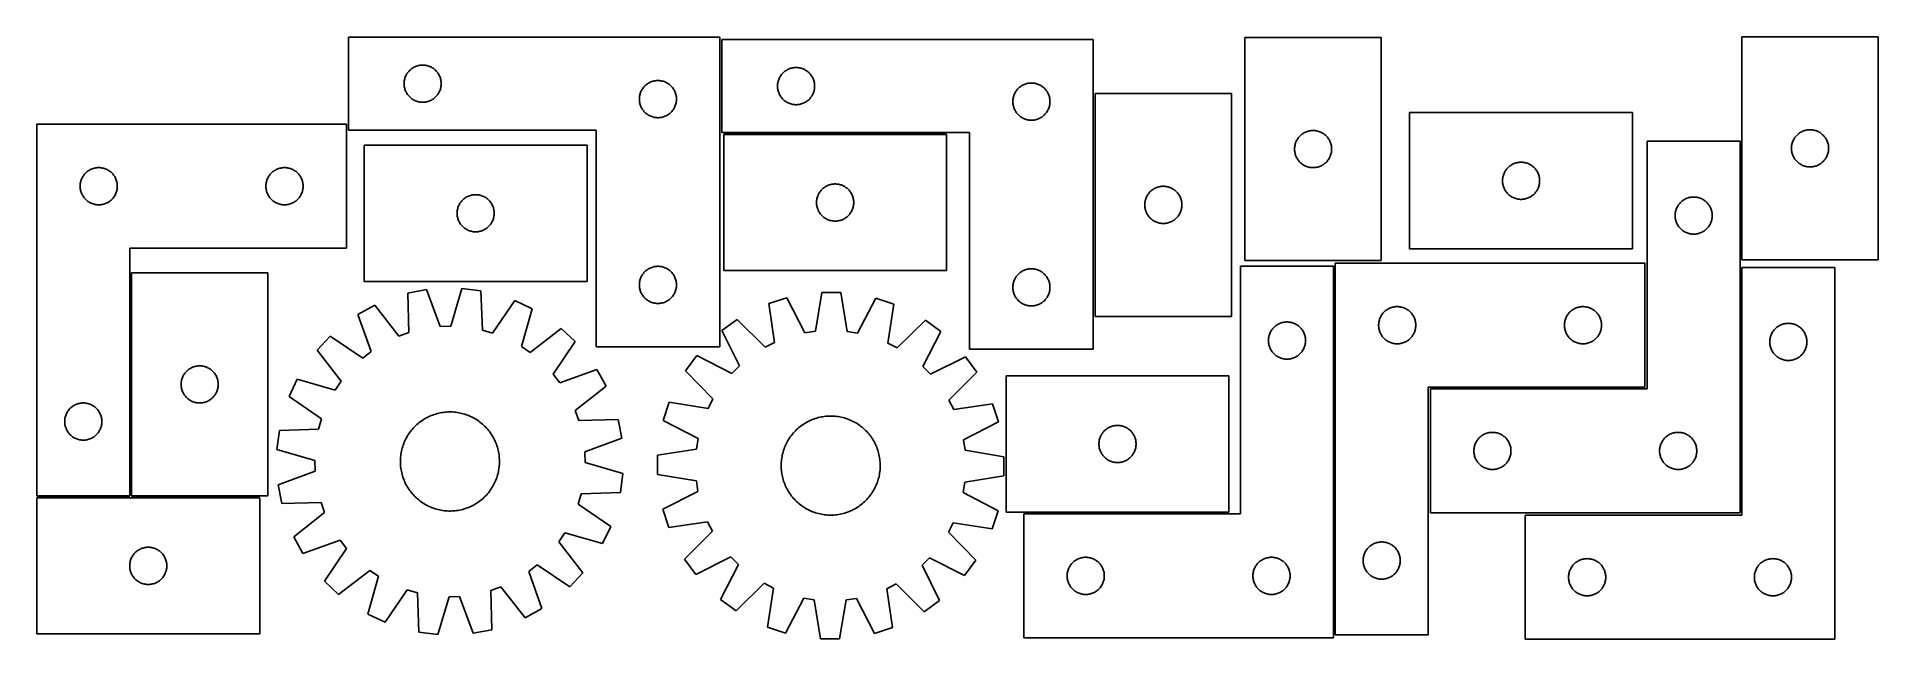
# Model space of a CAD drawing. Header units: millimetres. Extents: x 7 to 1493, y 7 to 493.
import ezdxf

# ---------------------------------------------------------------- set-up
doc = ezdxf.new("R2010")
doc.units = ezdxf.units.MM
doc.layers.add('COMMON', color=5, linetype='CONTINUOUS', true_color=0x0000ff)
doc.layers.add('CUT', color=7, linetype='CONTINUOUS', true_color=0x000000)

msp = doc.modelspace()

# ---------------------------------------------------------------- linework, layer by layer
at = {"layer": 'COMMON'}
for p, q in [((741.194791, 414.793737), (561.194791, 414.793737)), ((1382.719635, 408.508079), (1382.719635, 312.823268)), ((82.301718, 302.234398), (82.301718, 122.234398)), ((1054.317495, 10.00808), (1054.317495, 307.637726)), ((1382.719635, 306.54007), (1382.719635, 108.508079)), ((1305.067495, 209.25808), (1131.969635, 209.25808)), ((81.551718, 121.484398), (6.551718, 121.484398)), ((83.051719, 121.484397), (186.551718, 121.484397)), ((803.567494, 108.387726), (969.212921, 108.387726))]:
    msp.add_line(p, q, dxfattribs=at)
at = {"layer": 'CUT'}
for p, q in [((558.106044, 492.553991), (258.106044, 492.553991)), ((258.106044, 492.553991), (258.106044, 417.553991)), ((558.106044, 242.553991), (558.106044, 492.553991)), ((1092.157531, 492.225861), (982.157531, 492.225861)), ((982.157531, 492.225861), (982.157531, 312.225861)), ((1092.157531, 312.225861), (1092.157531, 492.225861)), ((1383.469636, 492.823268), (1383.469636, 312.823268)), ((1493.469636, 492.823268), (1383.469636, 492.823268)), ((1493.469636, 312.823268), (1493.469636, 492.823268)), ((859.667751, 490.543737), (559.667751, 490.543737)), ((559.667751, 490.543737), (559.667751, 415.543737)), ((859.667751, 240.543737), (859.667751, 490.543737)), ((304.070292, 460.345272), (304.361291, 461.060799)), ((304.361291, 461.060799), (304.688738, 461.760398)), ((304.688738, 461.760398), (305.051766, 462.442212)), ((305.051766, 462.442212), (305.449411, 463.104434)), ((305.449411, 463.104434), (305.880619, 463.745307)), ((305.880619, 463.745307), (306.344247, 464.363133)), ((306.344247, 464.363133), (306.839065, 464.956272)), ((306.839065, 464.956272), (307.363761, 465.523153)), ((307.363761, 465.523153), (307.916944, 466.062271)), ((307.916944, 466.062271), (308.497146, 466.572197)), ((308.497146, 466.572197), (309.10283, 467.051579)), ((309.10283, 467.051579), (309.732388, 467.499146)), ((309.732388, 467.499146), (310.384152, 467.91371)), ((310.384152, 467.91371), (311.056393, 468.294173)), ((311.056393, 468.294173), (311.747328, 468.639525)), ((311.747328, 468.639525), (312.455126, 468.94885)), ((312.455126, 468.94885), (313.177908, 469.221329)), ((313.177908, 469.221329), (313.91376, 469.456239)), ((313.91376, 469.456239), (314.660728, 469.652956)), ((314.660728, 469.652956), (315.416833, 469.81096)), ((315.416833, 469.81096), (316.180069, 469.929831)), ((316.180069, 469.929831), (316.948412, 470.009254)), ((316.948412, 470.009254), (317.719825, 470.049018)), ((317.719825, 470.049018), (318.492263, 470.049018)), ((318.492263, 470.049018), (319.263676, 470.009254)), ((319.263676, 470.009254), (320.032019, 469.929831)), ((320.032019, 469.929831), (320.795256, 469.81096)), ((320.795256, 469.81096), (321.55136, 469.652956)), ((321.55136, 469.652956), (322.298329, 469.456239)), ((322.298329, 469.456239), (323.03418, 469.221329)), ((323.03418, 469.221329), (323.756963, 468.94885)), ((323.756963, 468.94885), (324.46476, 468.639525)), ((324.46476, 468.639525), (325.155695, 468.294173)), ((325.155695, 468.294173), (325.827936, 467.91371)), ((325.827936, 467.91371), (326.4797, 467.499146)), ((326.4797, 467.499146), (327.109258, 467.051579)), ((327.109258, 467.051579), (327.714942, 466.572197)), ((327.714942, 466.572197), (328.295144, 466.062271)), ((328.295144, 466.062271), (328.848327, 465.523153)), ((328.848327, 465.523153), (329.373023, 464.956272)), ((329.373023, 464.956272), (329.867841, 464.363133)), ((329.867841, 464.363133), (330.331469, 463.745307)), ((330.331469, 463.745307), (330.762678, 463.104434)), ((330.762678, 463.104434), (331.160323, 462.442212)), ((331.160323, 462.442212), (331.52335, 461.760398)), ((331.52335, 461.760398), (331.850798, 461.060799)), ((331.850798, 461.060799), (332.141796, 460.345272)), ((606.613472, 460.431958), (607.011117, 461.09418)), ((607.011117, 461.09418), (607.442326, 461.735053)), ((607.442326, 461.735053), (607.905954, 462.352879)), ((607.905954, 462.352879), (608.400772, 462.946019)), ((608.400772, 462.946019), (608.925468, 463.512899)), ((608.925468, 463.512899), (609.478651, 464.052017)), ((609.478651, 464.052017), (610.058853, 464.561943)), ((610.058853, 464.561943), (610.664536, 465.041325)), ((610.664536, 465.041325), (611.294095, 465.488892)), ((611.294095, 465.488892), (611.945859, 465.903456)), ((611.945859, 465.903456), (612.6181, 466.283919)), ((612.6181, 466.283919), (613.309035, 466.629271)), ((613.309035, 466.629271), (614.016832, 466.938596)), ((614.016832, 466.938596), (614.739615, 467.211075)), ((614.739615, 467.211075), (615.475466, 467.445985)), ((615.475466, 467.445985), (616.222435, 467.642702)), ((616.222435, 467.642702), (616.978539, 467.800706)), ((616.978539, 467.800706), (617.741775, 467.919577)), ((617.741775, 467.919577), (618.510119, 467.999)), ((618.510119, 467.999), (619.281532, 468.038764)), ((619.281532, 468.038764), (620.053969, 468.038764)), ((620.053969, 468.038764), (620.825383, 467.999)), ((620.825383, 467.999), (621.593726, 467.919577)), ((621.593726, 467.919577), (622.356962, 467.800706)), ((622.356962, 467.800706), (623.113067, 467.642702)), ((623.113067, 467.642702), (623.860035, 467.445985)), ((623.860035, 467.445985), (624.595886, 467.211075)), ((624.595886, 467.211075), (625.318669, 466.938596)), ((625.318669, 466.938596), (626.026467, 466.629271)), ((626.026467, 466.629271), (626.717402, 466.283919)), ((626.717402, 466.283919), (627.389643, 465.903456)), ((627.389643, 465.903456), (628.041407, 465.488892)), ((628.041407, 465.488892), (628.670965, 465.041325)), ((628.670965, 465.041325), (629.276648, 464.561943)), ((629.276648, 464.561943), (629.856851, 464.052017)), ((629.856851, 464.052017), (630.410034, 463.512899)), ((630.410034, 463.512899), (630.93473, 462.946019)), ((630.93473, 462.946019), (631.429548, 462.352879)), ((631.429548, 462.352879), (631.893176, 461.735053)), ((631.893176, 461.735053), (632.324384, 461.09418)), ((632.324384, 461.09418), (632.722029, 460.431958)), ((303.106044, 455.053991), (303.125933, 455.826172)), ((303.125933, 454.281809), (303.106044, 455.053991)), ((303.125933, 455.826172), (303.185546, 456.596306)), ((303.185546, 453.511676), (303.125933, 454.281809)), ((303.185546, 456.596306), (303.284726, 457.362349)), ((303.284726, 452.745632), (303.185546, 453.511676)), ((303.284726, 457.362349), (303.423209, 458.122272)), ((303.423209, 451.98571), (303.284726, 452.745632)), ((303.423209, 458.122272), (303.600628, 458.874057)), ((303.600628, 451.233924), (303.423209, 451.98571)), ((303.600628, 458.874057), (303.816513, 459.615713)), ((303.816513, 450.492268), (303.600628, 451.233924)), ((303.816513, 459.615713), (304.070292, 460.345272)), ((304.070292, 449.762709), (303.816513, 450.492268)), ((304.361291, 449.047182), (304.070292, 449.762709)), ((304.688738, 448.347584), (304.361291, 449.047182)), ((305.051766, 447.66577), (304.688738, 448.347584)), ((305.449411, 447.003548), (305.051766, 447.66577)), ((305.880619, 446.362674), (305.449411, 447.003548)), ((306.344247, 445.744848), (305.880619, 446.362674)), ((330.331469, 446.362674), (329.867841, 445.744848)), ((330.762678, 447.003548), (330.331469, 446.362674)), ((331.160323, 447.66577), (330.762678, 447.003548)), ((331.52335, 448.347584), (331.160323, 447.66577)), ((331.850798, 449.047182), (331.52335, 448.347584)), ((332.141796, 449.762709), (331.850798, 449.047182)), ((332.141796, 460.345272), (332.395575, 459.615713)), ((332.395575, 450.492268), (332.141796, 449.762709)), ((332.395575, 459.615713), (332.61146, 458.874057)), ((332.61146, 451.233924), (332.395575, 450.492268)), ((332.61146, 458.874057), (332.788879, 458.122272)), ((332.788879, 451.98571), (332.61146, 451.233924)), ((332.788879, 458.122272), (332.927363, 457.362349)), ((332.927363, 452.745632), (332.788879, 451.98571)), ((332.927363, 457.362349), (333.026542, 456.596306)), ((333.026542, 453.511676), (332.927363, 452.745632)), ((333.026542, 456.596306), (333.086155, 455.826172)), ((333.086155, 454.281809), (333.026542, 453.511676)), ((333.086155, 455.826172), (333.106044, 455.053991)), ((333.106044, 455.053991), (333.086155, 454.281809)), ((493.423209, 445.622272), (493.600628, 446.374057)), ((493.600628, 446.374057), (493.816513, 447.115713)), ((493.816513, 447.115713), (494.070292, 447.845272)), ((494.070292, 447.845272), (494.361291, 448.560799)), ((494.361291, 448.560799), (494.688738, 449.260398)), ((494.688738, 449.260398), (495.051766, 449.942212)), ((495.051766, 449.942212), (495.449411, 450.604434)), ((495.449411, 450.604434), (495.880619, 451.245307)), ((495.880619, 451.245307), (496.344247, 451.863133)), ((496.344247, 451.863133), (496.839065, 452.456272)), ((496.839065, 452.456272), (497.363761, 453.023153)), ((497.363761, 453.023153), (497.916944, 453.562271)), ((497.916944, 453.562271), (498.497146, 454.072197)), ((498.497146, 454.072197), (499.10283, 454.551579)), ((499.10283, 454.551579), (499.732388, 454.999146)), ((499.732388, 454.999146), (500.384152, 455.41371)), ((500.384152, 455.41371), (501.056393, 455.794173)), ((501.056393, 455.794173), (501.747328, 456.139525)), ((501.747328, 456.139525), (502.455126, 456.44885)), ((502.455126, 456.44885), (503.177908, 456.721329)), ((503.177908, 456.721329), (503.91376, 456.956239)), ((503.91376, 456.956239), (504.660728, 457.152956)), ((504.660728, 457.152956), (505.416833, 457.31096)), ((505.416833, 457.31096), (506.180069, 457.429831)), ((506.180069, 457.429831), (506.948412, 457.509254)), ((506.948412, 457.509254), (507.719825, 457.549018)), ((507.719825, 457.549018), (508.492263, 457.549018)), ((508.492263, 457.549018), (509.263676, 457.509254)), ((509.263676, 457.509254), (510.032019, 457.429831)), ((510.032019, 457.429831), (510.795256, 457.31096)), ((510.795256, 457.31096), (511.55136, 457.152956)), ((511.55136, 457.152956), (512.298329, 456.956239)), ((512.298329, 456.956239), (513.03418, 456.721329)), ((513.03418, 456.721329), (513.756963, 456.44885)), ((513.756963, 456.44885), (514.46476, 456.139525)), ((514.46476, 456.139525), (515.155695, 455.794173)), ((515.155695, 455.794173), (515.827936, 455.41371)), ((515.827936, 455.41371), (516.4797, 454.999146)), ((516.4797, 454.999146), (517.109258, 454.551579)), ((517.109258, 454.551579), (517.714942, 454.072197)), ((517.714942, 454.072197), (518.295144, 453.562271)), ((518.295144, 453.562271), (518.848327, 453.023153)), ((518.848327, 453.023153), (519.373023, 452.456272)), ((519.373023, 452.456272), (519.867841, 451.863133)), ((519.867841, 451.863133), (520.331469, 451.245307)), ((520.331469, 451.245307), (520.762678, 450.604434)), ((520.762678, 450.604434), (521.160323, 449.942212)), ((521.160323, 449.942212), (521.52335, 449.260398)), ((521.52335, 449.260398), (521.850798, 448.560799)), ((521.850798, 448.560799), (522.141796, 447.845272)), ((522.141796, 447.845272), (522.395575, 447.115713)), ((522.395575, 447.115713), (522.61146, 446.374057)), ((522.61146, 446.374057), (522.788879, 445.622272)), ((604.667751, 453.043737), (604.687639, 453.815918)), ((604.687639, 452.271555), (604.667751, 453.043737)), ((604.687639, 453.815918), (604.747253, 454.586052)), ((604.747253, 451.501422), (604.687639, 452.271555)), ((604.747253, 454.586052), (604.846432, 455.352095)), ((604.846432, 450.735378), (604.747253, 451.501422)), ((604.846432, 455.352095), (604.984915, 456.112018)), ((604.984915, 449.975456), (604.846432, 450.735378)), ((604.984915, 456.112018), (605.162335, 456.863804)), ((605.162335, 449.22367), (604.984915, 449.975456)), ((605.162335, 456.863804), (605.37822, 457.605459)), ((605.37822, 448.482014), (605.162335, 449.22367)), ((605.37822, 457.605459), (605.631998, 458.335018)), ((605.631998, 447.752455), (605.37822, 448.482014)), ((605.631998, 458.335018), (605.922997, 459.050545)), ((605.922997, 447.036928), (605.631998, 447.752455)), ((605.922997, 459.050545), (606.250444, 459.750144)), ((606.250444, 446.33733), (605.922997, 447.036928)), ((606.250444, 459.750144), (606.613472, 460.431958)), ((606.613472, 445.655516), (606.250444, 446.33733)), ((632.722029, 460.431958), (633.085057, 459.750144)), ((633.085057, 446.33733), (632.722029, 445.655516)), ((633.085057, 459.750144), (633.412504, 459.050545)), ((633.412504, 447.036928), (633.085057, 446.33733)), ((633.412504, 459.050545), (633.703503, 458.335018)), ((633.703503, 447.752455), (633.412504, 447.036928)), ((633.703503, 458.335018), (633.957281, 457.605459)), ((633.957281, 448.482014), (633.703503, 447.752455)), ((633.957281, 457.605459), (634.173167, 456.863804)), ((634.173167, 449.22367), (633.957281, 448.482014)), ((634.173167, 456.863804), (634.350586, 456.112018)), ((634.350586, 449.975456), (634.173167, 449.22367)), ((634.350586, 456.112018), (634.489069, 455.352095)), ((634.489069, 450.735378), (634.350586, 449.975456)), ((634.489069, 455.352095), (634.588249, 454.586052)), ((634.588249, 451.501422), (634.489069, 450.735378)), ((634.588249, 454.586052), (634.647862, 453.815918)), ((634.647862, 452.271555), (634.588249, 451.501422)), ((634.647862, 453.815918), (634.667751, 453.043737)), ((634.667751, 453.043737), (634.647862, 452.271555)), ((795.631998, 445.835018), (795.922997, 446.550545)), ((795.922997, 446.550545), (796.250444, 447.250144)), ((796.250444, 447.250144), (796.613472, 447.931958)), ((796.613472, 447.931958), (797.011117, 448.59418)), ((797.011117, 448.59418), (797.442326, 449.235053)), ((797.442326, 449.235053), (797.905954, 449.852879)), ((797.905954, 449.852879), (798.400772, 450.446019)), ((798.400772, 450.446019), (798.925468, 451.012899)), ((798.925468, 451.012899), (799.478651, 451.552017)), ((799.478651, 451.552017), (800.058853, 452.061943)), ((800.058853, 452.061943), (800.664536, 452.541325)), ((800.664536, 452.541325), (801.294095, 452.988892)), ((801.294095, 452.988892), (801.945859, 453.403456)), ((801.945859, 453.403456), (802.6181, 453.783919)), ((802.6181, 453.783919), (803.309035, 454.129271)), ((803.309035, 454.129271), (804.016832, 454.438596)), ((804.016832, 454.438596), (804.739615, 454.711075)), ((804.739615, 454.711075), (805.475466, 454.945985)), ((805.475466, 454.945985), (806.222435, 455.142702)), ((806.222435, 455.142702), (806.978539, 455.300706)), ((806.978539, 455.300706), (807.741775, 455.419577)), ((807.741775, 455.419577), (808.510119, 455.499)), ((808.510119, 455.499), (809.281532, 455.538764)), ((809.281532, 455.538764), (810.053969, 455.538764)), ((810.053969, 455.538764), (810.825383, 455.499)), ((810.825383, 455.499), (811.593726, 455.419577)), ((811.593726, 455.419577), (812.356962, 455.300706)), ((812.356962, 455.300706), (813.113067, 455.142702)), ((813.113067, 455.142702), (813.860035, 454.945985)), ((813.860035, 454.945985), (814.595886, 454.711075)), ((814.595886, 454.711075), (815.318669, 454.438596)), ((815.318669, 454.438596), (816.026467, 454.129271)), ((816.026467, 454.129271), (816.717402, 453.783919)), ((816.717402, 453.783919), (817.389643, 453.403456)), ((817.389643, 453.403456), (818.041407, 452.988892)), ((818.041407, 452.988892), (818.670965, 452.541325)), ((818.670965, 452.541325), (819.276648, 452.061943)), ((819.276648, 452.061943), (819.856851, 451.552017)), ((819.856851, 451.552017), (820.410034, 451.012899)), ((820.410034, 451.012899), (820.93473, 450.446019)), ((820.93473, 450.446019), (821.429548, 449.852879)), ((821.429548, 449.852879), (821.893176, 449.235053)), ((821.893176, 449.235053), (822.324384, 448.59418)), ((822.324384, 448.59418), (822.722029, 447.931958)), ((822.722029, 447.931958), (823.085057, 447.250144)), ((823.085057, 447.250144), (823.412504, 446.550545)), ((823.412504, 446.550545), (823.703503, 445.835018)), ((861.183006, 447.157741), (861.183006, 267.157741)), ((971.183006, 447.157741), (861.183006, 447.157741)), ((971.183006, 267.157741), (971.183006, 447.157741)), ((306.839065, 445.151709), (306.344247, 445.744848)), ((307.363761, 444.584828), (306.839065, 445.151709)), ((307.916944, 444.04571), (307.363761, 444.584828)), ((308.497146, 443.535784), (307.916944, 444.04571)), ((309.10283, 443.056402), (308.497146, 443.535784)), ((309.732388, 442.608835), (309.10283, 443.056402)), ((310.384152, 442.194271), (309.732388, 442.608835)), ((311.056393, 441.813809), (310.384152, 442.194271)), ((311.747328, 441.468457), (311.056393, 441.813809)), ((312.455126, 441.159131), (311.747328, 441.468457)), ((313.177908, 440.886652), (312.455126, 441.159131)), ((313.91376, 440.651743), (313.177908, 440.886652)), ((314.660728, 440.455025), (313.91376, 440.651743)), ((315.416833, 440.297021), (314.660728, 440.455025)), ((316.180069, 440.178151), (315.416833, 440.297021)), ((316.948412, 440.098728), (316.180069, 440.178151)), ((317.719825, 440.058964), (316.948412, 440.098728)), ((318.492263, 440.058964), (317.719825, 440.058964)), ((319.263676, 440.098728), (318.492263, 440.058964)), ((320.032019, 440.178151), (319.263676, 440.098728)), ((320.795256, 440.297021), (320.032019, 440.178151)), ((321.55136, 440.455025), (320.795256, 440.297021)), ((322.298329, 440.651743), (321.55136, 440.455025)), ((323.03418, 440.886652), (322.298329, 440.651743)), ((323.756963, 441.159131), (323.03418, 440.886652)), ((324.46476, 441.468457), (323.756963, 441.159131)), ((325.155695, 441.813809), (324.46476, 441.468457)), ((325.827936, 442.194271), (325.155695, 441.813809)), ((326.4797, 442.608835), (325.827936, 442.194271)), ((327.109258, 443.056402), (326.4797, 442.608835)), ((327.714942, 443.535784), (327.109258, 443.056402)), ((328.295144, 444.04571), (327.714942, 443.535784)), ((328.848327, 444.584828), (328.295144, 444.04571)), ((329.373023, 445.151709), (328.848327, 444.584828)), ((329.867841, 445.744848), (329.373023, 445.151709)), ((493.106044, 442.553991), (493.125933, 443.326172)), ((493.125933, 441.781809), (493.106044, 442.553991)), ((493.125933, 443.326172), (493.185546, 444.096306)), ((493.185546, 441.011676), (493.125933, 441.781809)), ((493.185546, 444.096306), (493.284726, 444.862349)), ((493.284726, 440.245632), (493.185546, 441.011676)), ((493.284726, 444.862349), (493.423209, 445.622272)), ((493.423209, 439.48571), (493.284726, 440.245632)), ((493.600628, 438.733924), (493.423209, 439.48571)), ((493.816513, 437.992268), (493.600628, 438.733924)), ((494.070292, 437.262709), (493.816513, 437.992268)), ((494.361291, 436.547182), (494.070292, 437.262709)), ((494.688738, 435.847584), (494.361291, 436.547182)), ((495.051766, 435.16577), (494.688738, 435.847584)), ((495.449411, 434.503548), (495.051766, 435.16577)), ((495.880619, 433.862674), (495.449411, 434.503548)), ((496.344247, 433.244848), (495.880619, 433.862674)), ((496.839065, 432.651709), (496.344247, 433.244848)), ((497.363761, 432.084828), (496.839065, 432.651709)), ((497.916944, 431.54571), (497.363761, 432.084828)), ((498.497146, 431.035784), (497.916944, 431.54571)), ((518.295144, 431.54571), (517.714942, 431.035784)), ((518.848327, 432.084828), (518.295144, 431.54571)), ((519.373023, 432.651709), (518.848327, 432.084828)), ((519.867841, 433.244848), (519.373023, 432.651709)), ((520.331469, 433.862674), (519.867841, 433.244848)), ((520.762678, 434.503548), (520.331469, 433.862674)), ((521.160323, 435.16577), (520.762678, 434.503548)), ((521.52335, 435.847584), (521.160323, 435.16577)), ((521.850798, 436.547182), (521.52335, 435.847584)), ((522.141796, 437.262709), (521.850798, 436.547182)), ((522.395575, 437.992268), (522.141796, 437.262709)), ((522.61146, 438.733924), (522.395575, 437.992268)), ((522.788879, 439.48571), (522.61146, 438.733924)), ((522.788879, 445.622272), (522.927363, 444.862349)), ((522.927363, 440.245632), (522.788879, 439.48571)), ((522.927363, 444.862349), (523.026542, 444.096306)), ((523.026542, 441.011676), (522.927363, 440.245632)), ((523.026542, 444.096306), (523.086155, 443.326172)), ((523.086155, 441.781809), (523.026542, 441.011676)), ((523.086155, 443.326172), (523.106044, 442.553991)), ((523.106044, 442.553991), (523.086155, 441.781809)), ((607.011117, 444.993294), (606.613472, 445.655516)), ((607.442326, 444.35242), (607.011117, 444.993294)), ((607.905954, 443.734595), (607.442326, 444.35242)), ((608.400772, 443.141455), (607.905954, 443.734595)), ((608.925468, 442.574574), (608.400772, 443.141455)), ((609.478651, 442.035456), (608.925468, 442.574574)), ((610.058853, 441.52553), (609.478651, 442.035456)), ((610.664536, 441.046148), (610.058853, 441.52553)), ((611.294095, 440.598582), (610.664536, 441.046148)), ((611.945859, 440.184017), (611.294095, 440.598582)), ((612.6181, 439.803555), (611.945859, 440.184017)), ((613.309035, 439.458203), (612.6181, 439.803555)), ((614.016832, 439.148877), (613.309035, 439.458203)), ((614.739615, 438.876398), (614.016832, 439.148877)), ((615.475466, 438.641489), (614.739615, 438.876398)), ((616.222435, 438.444771), (615.475466, 438.641489)), ((616.978539, 438.286767), (616.222435, 438.444771)), ((617.741775, 438.167897), (616.978539, 438.286767)), ((618.510119, 438.088474), (617.741775, 438.167897)), ((619.281532, 438.04871), (618.510119, 438.088474)), ((620.053969, 438.04871), (619.281532, 438.04871)), ((620.825383, 438.088474), (620.053969, 438.04871)), ((621.593726, 438.167897), (620.825383, 438.088474)), ((622.356962, 438.286767), (621.593726, 438.167897)), ((623.113067, 438.444771), (622.356962, 438.286767)), ((623.860035, 438.641489), (623.113067, 438.444771)), ((624.595886, 438.876398), (623.860035, 438.641489)), ((625.318669, 439.148877), (624.595886, 438.876398)), ((626.026467, 439.458203), (625.318669, 439.148877)), ((626.717402, 439.803555), (626.026467, 439.458203)), ((627.389643, 440.184017), (626.717402, 439.803555)), ((628.041407, 440.598582), (627.389643, 440.184017)), ((628.670965, 441.046148), (628.041407, 440.598582)), ((629.276648, 441.52553), (628.670965, 441.046148)), ((629.856851, 442.035456), (629.276648, 441.52553)), ((630.410034, 442.574574), (629.856851, 442.035456)), ((630.93473, 443.141455), (630.410034, 442.574574)), ((631.429548, 443.734595), (630.93473, 443.141455)), ((631.893176, 444.35242), (631.429548, 443.734595)), ((632.324384, 444.993294), (631.893176, 444.35242)), ((632.722029, 445.655516), (632.324384, 444.993294)), ((794.667751, 440.543737), (794.687639, 441.315918)), ((794.687639, 439.771555), (794.667751, 440.543737)), ((794.687639, 441.315918), (794.747253, 442.086052)), ((794.747253, 439.001422), (794.687639, 439.771555)), ((794.747253, 442.086052), (794.846432, 442.852095)), ((794.846432, 438.235378), (794.747253, 439.001422)), ((794.846432, 442.852095), (794.984915, 443.612018)), ((794.984915, 437.475456), (794.846432, 438.235378)), ((794.984915, 443.612018), (795.162335, 444.363804)), ((795.162335, 436.72367), (794.984915, 437.475456)), ((795.162335, 444.363804), (795.37822, 445.105459)), ((795.37822, 435.982014), (795.162335, 436.72367)), ((795.37822, 445.105459), (795.631998, 445.835018)), ((795.631998, 435.252455), (795.37822, 435.982014)), ((795.922997, 434.536928), (795.631998, 435.252455)), ((796.250444, 433.83733), (795.922997, 434.536928)), ((796.613472, 433.155516), (796.250444, 433.83733)), ((797.011117, 432.493294), (796.613472, 433.155516)), ((797.442326, 431.85242), (797.011117, 432.493294)), ((797.905954, 431.234595), (797.442326, 431.85242)), ((798.400772, 430.641455), (797.905954, 431.234595)), ((821.429548, 431.234595), (820.93473, 430.641455)), ((821.893176, 431.85242), (821.429548, 431.234595)), ((822.324384, 432.493294), (821.893176, 431.85242)), ((822.722029, 433.155516), (822.324384, 432.493294)), ((823.085057, 433.83733), (822.722029, 433.155516)), ((823.412504, 434.536928), (823.085057, 433.83733)), ((823.703503, 435.252455), (823.412504, 434.536928)), ((823.703503, 445.835018), (823.957281, 445.105459)), ((823.957281, 435.982014), (823.703503, 435.252455)), ((823.957281, 445.105459), (824.173167, 444.363804)), ((824.173167, 436.72367), (823.957281, 435.982014)), ((824.173167, 444.363804), (824.350586, 443.612018)), ((824.350586, 437.475456), (824.173167, 436.72367)), ((824.350586, 443.612018), (824.489069, 442.852095)), ((824.489069, 438.235378), (824.350586, 437.475456)), ((824.489069, 442.852095), (824.588249, 442.086052)), ((824.588249, 439.001422), (824.489069, 438.235378)), ((824.588249, 442.086052), (824.647862, 441.315918)), ((824.647862, 439.771555), (824.588249, 439.001422)), ((824.647862, 441.315918), (824.667751, 440.543737)), ((824.667751, 440.543737), (824.647862, 439.771555)), ((1295.092133, 431.61087), (1115.092133, 431.61087)), ((1115.092133, 431.61087), (1115.092133, 321.61087)), ((1295.092133, 321.61087), (1295.092133, 431.61087)), ((6.551718, 422.234398), (6.551718, 122.234398)), ((256.551718, 422.234398), (6.551718, 422.234398)), ((256.551718, 322.234398), (256.551718, 422.234398)), ((258.106044, 417.553991), (458.106044, 417.553991)), ((458.106044, 417.553991), (458.106044, 242.553991)), ((499.10283, 430.556402), (498.497146, 431.035784)), ((499.732388, 430.108835), (499.10283, 430.556402)), ((500.384152, 429.694271), (499.732388, 430.108835)), ((501.056393, 429.313809), (500.384152, 429.694271)), ((501.747328, 428.968457), (501.056393, 429.313809)), ((502.455126, 428.659131), (501.747328, 428.968457)), ((503.177908, 428.386652), (502.455126, 428.659131)), ((503.91376, 428.151743), (503.177908, 428.386652)), ((504.660728, 427.955025), (503.91376, 428.151743)), ((505.416833, 427.797021), (504.660728, 427.955025)), ((506.180069, 427.678151), (505.416833, 427.797021)), ((506.948412, 427.598728), (506.180069, 427.678151)), ((507.719825, 427.558964), (506.948412, 427.598728)), ((508.492263, 427.558964), (507.719825, 427.558964)), ((509.263676, 427.598728), (508.492263, 427.558964)), ((510.032019, 427.678151), (509.263676, 427.598728)), ((510.795256, 427.797021), (510.032019, 427.678151)), ((511.55136, 427.955025), (510.795256, 427.797021)), ((512.298329, 428.151743), (511.55136, 427.955025)), ((513.03418, 428.386652), (512.298329, 428.151743)), ((513.756963, 428.659131), (513.03418, 428.386652)), ((514.46476, 428.968457), (513.756963, 428.659131)), ((515.155695, 429.313809), (514.46476, 428.968457)), ((515.827936, 429.694271), (515.155695, 429.313809)), ((516.4797, 430.108835), (515.827936, 429.694271)), ((517.109258, 430.556402), (516.4797, 430.108835)), ((517.714942, 431.035784), (517.109258, 430.556402)), ((798.925468, 430.074574), (798.400772, 430.641455)), ((799.478651, 429.535456), (798.925468, 430.074574)), ((800.058853, 429.02553), (799.478651, 429.535456)), ((800.664536, 428.546148), (800.058853, 429.02553)), ((801.294095, 428.098582), (800.664536, 428.546148)), ((801.945859, 427.684017), (801.294095, 428.098582)), ((802.6181, 427.303555), (801.945859, 427.684017)), ((803.309035, 426.958203), (802.6181, 427.303555)), ((804.016832, 426.648877), (803.309035, 426.958203)), ((804.739615, 426.376398), (804.016832, 426.648877)), ((805.475466, 426.141489), (804.739615, 426.376398)), ((806.222435, 425.944771), (805.475466, 426.141489)), ((806.978539, 425.786767), (806.222435, 425.944771)), ((807.741775, 425.667897), (806.978539, 425.786767)), ((808.510119, 425.588474), (807.741775, 425.667897)), ((809.281532, 425.54871), (808.510119, 425.588474)), ((810.053969, 425.54871), (809.281532, 425.54871)), ((810.825383, 425.588474), (810.053969, 425.54871)), ((811.593726, 425.667897), (810.825383, 425.588474)), ((812.356962, 425.786767), (811.593726, 425.667897)), ((813.113067, 425.944771), (812.356962, 425.786767)), ((813.860035, 426.141489), (813.113067, 425.944771)), ((814.595886, 426.376398), (813.860035, 426.141489)), ((815.318669, 426.648877), (814.595886, 426.376398)), ((816.026467, 426.958203), (815.318669, 426.648877)), ((816.717402, 427.303555), (816.026467, 426.958203)), ((817.389643, 427.684017), (816.717402, 427.303555)), ((818.041407, 428.098582), (817.389643, 427.684017)), ((818.670965, 428.546148), (818.041407, 428.098582)), ((819.276648, 429.02553), (818.670965, 428.546148)), ((819.856851, 429.535456), (819.276648, 429.02553)), ((820.410034, 430.074574), (819.856851, 429.535456)), ((820.93473, 430.641455), (820.410034, 430.074574)), ((1031.86625, 416.261613), (1032.595809, 416.515392)), ((1032.595809, 416.515392), (1033.337465, 416.731277)), ((1033.337465, 416.731277), (1034.08925, 416.908696)), ((1034.08925, 416.908696), (1034.849173, 417.047179)), ((1034.849173, 417.047179), (1035.615216, 417.146359)), ((1035.615216, 417.146359), (1036.38535, 417.205972)), ((1036.38535, 417.205972), (1037.157531, 417.225861)), ((1037.157531, 417.225861), (1037.929713, 417.205972)), ((1037.929713, 417.205972), (1038.699846, 417.146359)), ((1038.699846, 417.146359), (1039.46589, 417.047179)), ((1039.46589, 417.047179), (1040.225812, 416.908696)), ((1040.225812, 416.908696), (1040.977598, 416.731277)), ((1040.977598, 416.731277), (1041.719254, 416.515392)), ((1041.719254, 416.515392), (1042.448813, 416.261613)), ((1431.763229, 416.240575), (1432.462827, 416.568022)), ((1432.462827, 416.568022), (1433.178354, 416.859021)), ((1433.178354, 416.859021), (1433.907913, 417.112799)), ((1433.907913, 417.112799), (1434.649569, 417.328684)), ((1434.649569, 417.328684), (1435.401355, 417.506104)), ((1435.401355, 417.506104), (1436.161277, 417.644587)), ((1436.161277, 417.644587), (1436.927321, 417.743766)), ((1436.927321, 417.743766), (1437.697454, 417.80338)), ((1437.697454, 417.80338), (1438.469636, 417.823268)), ((1438.469636, 417.823268), (1439.241817, 417.80338)), ((1439.241817, 417.80338), (1440.011951, 417.743766)), ((1440.011951, 417.743766), (1440.777994, 417.644587)), ((1440.777994, 417.644587), (1441.537917, 417.506104)), ((1441.537917, 417.506104), (1442.289702, 417.328684)), ((1442.289702, 417.328684), (1443.031358, 417.112799)), ((1443.031358, 417.112799), (1443.760917, 416.859021)), ((1443.760917, 416.859021), (1444.476444, 416.568022)), ((1444.476444, 416.568022), (1445.176042, 416.240575)), ((450.902069, 405.40335), (270.902069, 405.40335)), ((270.902069, 405.40335), (270.902069, 295.40335)), ((450.902069, 295.40335), (450.902069, 405.40335)), ((559.667751, 415.543737), (759.667751, 415.543737)), ((741.194791, 414.043736), (561.194791, 414.043736)), ((561.194791, 414.043736), (561.194791, 304.043736)), ((741.194791, 304.043736), (741.194791, 414.043736)), ((759.667751, 415.543737), (759.667751, 240.543737)), ((1022.162504, 402.61208), (1022.202268, 403.383493)), ((1022.162504, 401.839642), (1022.162504, 402.61208)), ((1022.202268, 401.068229), (1022.162504, 401.839642)), ((1022.202268, 403.383493), (1022.281691, 404.151836)), ((1022.281691, 404.151836), (1022.400562, 404.915072)), ((1022.400562, 404.915072), (1022.558566, 405.671177)), ((1022.558566, 405.671177), (1022.755283, 406.418146)), ((1022.755283, 406.418146), (1022.990193, 407.153997)), ((1022.990193, 407.153997), (1023.262672, 407.876779)), ((1023.262672, 407.876779), (1023.571997, 408.584577)), ((1023.571997, 408.584577), (1023.917349, 409.275512)), ((1023.917349, 409.275512), (1024.297812, 409.947753)), ((1024.297812, 409.947753), (1024.712376, 410.599517)), ((1024.712376, 410.599517), (1025.159943, 411.229075)), ((1025.159943, 411.229075), (1025.639325, 411.834759)), ((1025.639325, 411.834759), (1026.149251, 412.414961)), ((1026.149251, 412.414961), (1026.688369, 412.968144)), ((1026.688369, 412.968144), (1027.25525, 413.49284)), ((1027.25525, 413.49284), (1027.848389, 413.987658)), ((1027.848389, 413.987658), (1028.466215, 414.451286)), ((1028.466215, 414.451286), (1029.107088, 414.882494)), ((1029.107088, 414.882494), (1029.76931, 415.28014)), ((1029.76931, 415.28014), (1030.451124, 415.643167)), ((1030.451124, 415.643167), (1031.150723, 415.970615)), ((1031.150723, 415.970615), (1031.86625, 416.261613)), ((1042.448813, 416.261613), (1043.16434, 415.970615)), ((1043.16434, 415.970615), (1043.863938, 415.643167)), ((1043.863938, 415.643167), (1044.545752, 415.28014)), ((1044.545752, 415.28014), (1045.207974, 414.882494)), ((1045.207974, 414.882494), (1045.848848, 414.451286)), ((1045.848848, 414.451286), (1046.466674, 413.987658)), ((1046.466674, 413.987658), (1047.059813, 413.49284)), ((1047.059813, 413.49284), (1047.626694, 412.968144)), ((1047.626694, 412.968144), (1048.165812, 412.414961)), ((1048.165812, 412.414961), (1048.675738, 411.834759)), ((1048.675738, 411.834759), (1049.15512, 411.229075)), ((1049.15512, 411.229075), (1049.602687, 410.599517)), ((1049.602687, 410.599517), (1050.017251, 409.947753)), ((1050.017251, 409.947753), (1050.397713, 409.275512)), ((1050.397713, 409.275512), (1050.743065, 408.584577)), ((1050.743065, 408.584577), (1051.052391, 407.876779)), ((1051.052391, 407.876779), (1051.32487, 407.153997)), ((1051.32487, 407.153997), (1051.559779, 406.418146)), ((1051.559779, 406.418146), (1051.756497, 405.671177)), ((1051.756497, 405.671177), (1051.914501, 404.915072)), ((1051.914501, 404.915072), (1052.033371, 404.151836)), ((1052.033371, 404.151836), (1052.112794, 403.383493)), ((1052.112794, 403.383493), (1052.152558, 402.61208)), ((1052.152558, 401.839642), (1052.112794, 401.068229)), ((1052.152558, 402.61208), (1052.152558, 401.839642)), ((1381.969635, 408.508079), (1306.969635, 408.508079)), ((1306.969635, 408.508079), (1306.969635, 208.508079)), ((1381.969635, 108.508079), (1381.969635, 408.508079)), ((1423.474609, 403.209487), (1423.514373, 403.9809)), ((1423.474609, 402.43705), (1423.474609, 403.209487)), ((1423.514373, 401.665636), (1423.474609, 402.43705)), ((1423.514373, 403.9809), (1423.593795, 404.749244)), ((1423.593795, 400.897293), (1423.514373, 401.665636)), ((1423.593795, 404.749244), (1423.712666, 405.51248)), ((1423.712666, 405.51248), (1423.87067, 406.268584)), ((1423.87067, 406.268584), (1424.067387, 407.015553)), ((1424.067387, 407.015553), (1424.302297, 407.751404)), ((1424.302297, 407.751404), (1424.574776, 408.474187)), ((1424.574776, 408.474187), (1424.884102, 409.181984)), ((1424.884102, 409.181984), (1425.229454, 409.872919)), ((1425.229454, 409.872919), (1425.609916, 410.54516)), ((1425.609916, 410.54516), (1426.02448, 411.196924)), ((1426.02448, 411.196924), (1426.472047, 411.826483)), ((1426.472047, 411.826483), (1426.951429, 412.432166)), ((1426.951429, 412.432166), (1427.461355, 413.012368)), ((1427.461355, 413.012368), (1428.000473, 413.565551)), ((1428.000473, 413.565551), (1428.567354, 414.090247)), ((1428.567354, 414.090247), (1429.160493, 414.585065)), ((1429.160493, 414.585065), (1429.778319, 415.048693)), ((1429.778319, 415.048693), (1430.419193, 415.479902)), ((1430.419193, 415.479902), (1431.081415, 415.877547)), ((1431.081415, 415.877547), (1431.763229, 416.240575)), ((1445.176042, 416.240575), (1445.857857, 415.877547)), ((1445.857857, 415.877547), (1446.520079, 415.479902)), ((1446.520079, 415.479902), (1447.160952, 415.048693)), ((1447.160952, 415.048693), (1447.778778, 414.585065)), ((1447.778778, 414.585065), (1448.371917, 414.090247)), ((1448.371917, 414.090247), (1448.938798, 413.565551)), ((1448.938798, 413.565551), (1449.477916, 413.012368)), ((1449.477916, 413.012368), (1449.987842, 412.432166)), ((1449.987842, 412.432166), (1450.467224, 411.826483)), ((1450.467224, 411.826483), (1450.914791, 411.196924)), ((1450.914791, 411.196924), (1451.329355, 410.54516)), ((1451.329355, 410.54516), (1451.709818, 409.872919)), ((1451.709818, 409.872919), (1452.05517, 409.181984)), ((1452.05517, 409.181984), (1452.364495, 408.474187)), ((1452.364495, 408.474187), (1452.636974, 407.751404)), ((1452.636974, 407.751404), (1452.871884, 407.015553)), ((1452.871884, 407.015553), (1453.068601, 406.268584)), ((1453.068601, 406.268584), (1453.226605, 405.51248)), ((1453.226605, 405.51248), (1453.345476, 404.749244)), ((1453.345476, 404.749244), (1453.424898, 403.9809)), ((1453.424898, 401.665636), (1453.345476, 400.897293)), ((1453.424898, 403.9809), (1453.464663, 403.209487)), ((1453.464663, 402.43705), (1453.424898, 401.665636)), ((1453.464663, 403.209487), (1453.464663, 402.43705)), ((51.989995, 386.523929), (52.731651, 386.739814)), ((52.731651, 386.739814), (53.483437, 386.917233)), ((53.483437, 386.917233), (54.243359, 387.055716)), ((54.243359, 387.055716), (55.009403, 387.154896)), ((55.009403, 387.154896), (55.779536, 387.214509)), ((55.779536, 387.214509), (56.551718, 387.234398)), ((56.551718, 387.234398), (57.323899, 387.214509)), ((57.323899, 387.214509), (58.094033, 387.154896)), ((58.094033, 387.154896), (58.860076, 387.055716)), ((58.860076, 387.055716), (59.619999, 386.917233)), ((59.619999, 386.917233), (60.371784, 386.739814)), ((60.371784, 386.739814), (61.11344, 386.523929)), ((201.989995, 386.523929), (202.731651, 386.739814)), ((202.731651, 386.739814), (203.483437, 386.917233)), ((203.483437, 386.917233), (204.243359, 387.055716)), ((204.243359, 387.055716), (205.009403, 387.154896)), ((205.009403, 387.154896), (205.779536, 387.214509)), ((205.779536, 387.214509), (206.551718, 387.234398)), ((206.551718, 387.234398), (207.323899, 387.214509)), ((207.323899, 387.214509), (208.094033, 387.154896)), ((208.094033, 387.154896), (208.860076, 387.055716)), ((208.860076, 387.055716), (209.619999, 386.917233)), ((209.619999, 386.917233), (210.371784, 386.739814)), ((210.371784, 386.739814), (211.11344, 386.523929)), ((1022.281691, 400.299886), (1022.202268, 401.068229)), ((1022.400562, 399.53665), (1022.281691, 400.299886)), ((1022.558566, 398.780545), (1022.400562, 399.53665)), ((1022.755283, 398.033576), (1022.558566, 398.780545)), ((1022.990193, 397.297725), (1022.755283, 398.033576)), ((1023.262672, 396.574943), (1022.990193, 397.297725)), ((1023.571997, 395.867145), (1023.262672, 396.574943)), ((1023.917349, 395.17621), (1023.571997, 395.867145)), ((1024.297812, 394.503969), (1023.917349, 395.17621)), ((1024.712376, 393.852205), (1024.297812, 394.503969)), ((1025.159943, 393.222647), (1024.712376, 393.852205)), ((1025.639325, 392.616963), (1025.159943, 393.222647)), ((1026.149251, 392.036761), (1025.639325, 392.616963)), ((1026.688369, 391.483578), (1026.149251, 392.036761)), ((1027.25525, 390.958882), (1026.688369, 391.483578)), ((1027.848389, 390.464064), (1027.25525, 390.958882)), ((1028.466215, 390.000436), (1027.848389, 390.464064)), ((1029.107088, 389.569228), (1028.466215, 390.000436)), ((1029.76931, 389.171582), (1029.107088, 389.569228)), ((1030.451124, 388.808555), (1029.76931, 389.171582)), ((1031.150723, 388.481107), (1030.451124, 388.808555)), ((1031.86625, 388.190109), (1031.150723, 388.481107)), ((1032.595809, 387.93633), (1031.86625, 388.190109)), ((1033.337465, 387.720445), (1032.595809, 387.93633)), ((1034.08925, 387.543026), (1033.337465, 387.720445)), ((1034.849173, 387.404543), (1034.08925, 387.543026)), ((1035.615216, 387.305363), (1034.849173, 387.404543)), ((1036.38535, 387.24575), (1035.615216, 387.305363)), ((1037.157531, 387.225861), (1036.38535, 387.24575)), ((1037.929713, 387.24575), (1037.157531, 387.225861)), ((1038.699846, 387.305363), (1037.929713, 387.24575)), ((1039.46589, 387.404543), (1038.699846, 387.305363)), ((1040.225812, 387.543026), (1039.46589, 387.404543)), ((1040.977598, 387.720445), (1040.225812, 387.543026)), ((1041.719254, 387.93633), (1040.977598, 387.720445)), ((1042.448813, 388.190109), (1041.719254, 387.93633)), ((1043.16434, 388.481107), (1042.448813, 388.190109)), ((1043.863938, 388.808555), (1043.16434, 388.481107)), ((1044.545752, 389.171582), (1043.863938, 388.808555)), ((1045.207974, 389.569228), (1044.545752, 389.171582)), ((1045.848848, 390.000436), (1045.207974, 389.569228)), ((1046.466674, 390.464064), (1045.848848, 390.000436)), ((1047.059813, 390.958882), (1046.466674, 390.464064)), ((1047.626694, 391.483578), (1047.059813, 390.958882)), ((1048.165812, 392.036761), (1047.626694, 391.483578)), ((1048.675738, 392.616963), (1048.165812, 392.036761)), ((1049.15512, 393.222647), (1048.675738, 392.616963)), ((1049.602687, 393.852205), (1049.15512, 393.222647)), ((1050.017251, 394.503969), (1049.602687, 393.852205)), ((1050.397713, 395.17621), (1050.017251, 394.503969)), ((1050.743065, 395.867145), (1050.397713, 395.17621)), ((1051.052391, 396.574943), (1050.743065, 395.867145)), ((1051.32487, 397.297725), (1051.052391, 396.574943)), ((1051.559779, 398.033576), (1051.32487, 397.297725)), ((1051.756497, 398.780545), (1051.559779, 398.033576)), ((1051.914501, 399.53665), (1051.756497, 398.780545)), ((1052.033371, 400.299886), (1051.914501, 399.53665)), ((1052.112794, 401.068229), (1052.033371, 400.299886)), ((1193.825154, 386.513152), (1194.34985, 387.080032)), ((1194.34985, 387.080032), (1194.903033, 387.61915)), ((1194.903033, 387.61915), (1195.483235, 388.129076)), ((1195.483235, 388.129076), (1196.088919, 388.608458)), ((1196.088919, 388.608458), (1196.718477, 389.056025)), ((1196.718477, 389.056025), (1197.370241, 389.470589)), ((1197.370241, 389.470589), (1198.042482, 389.851052)), ((1198.042482, 389.851052), (1198.733417, 390.196404)), ((1198.733417, 390.196404), (1199.441214, 390.505729)), ((1199.441214, 390.505729), (1200.163997, 390.778208)), ((1200.163997, 390.778208), (1200.899848, 391.013118)), ((1200.899848, 391.013118), (1201.646817, 391.209835)), ((1201.646817, 391.209835), (1202.402921, 391.367839)), ((1202.402921, 391.367839), (1203.166157, 391.48671)), ((1203.166157, 391.48671), (1203.934501, 391.566133)), ((1203.934501, 391.566133), (1204.705914, 391.605897)), ((1204.705914, 391.605897), (1205.478352, 391.605897)), ((1205.478352, 391.605897), (1206.249765, 391.566133)), ((1206.249765, 391.566133), (1207.018108, 391.48671)), ((1207.018108, 391.48671), (1207.781344, 391.367839)), ((1207.781344, 391.367839), (1208.537449, 391.209835)), ((1208.537449, 391.209835), (1209.284417, 391.013118)), ((1209.284417, 391.013118), (1210.020269, 390.778208)), ((1210.020269, 390.778208), (1210.743051, 390.505729)), ((1210.743051, 390.505729), (1211.450849, 390.196404)), ((1211.450849, 390.196404), (1212.141784, 389.851052)), ((1212.141784, 389.851052), (1212.814025, 389.470589)), ((1212.814025, 389.470589), (1213.465789, 389.056025)), ((1213.465789, 389.056025), (1214.095347, 388.608458)), ((1214.095347, 388.608458), (1214.70103, 388.129076)), ((1214.70103, 388.129076), (1215.281233, 387.61915)), ((1215.281233, 387.61915), (1215.834416, 387.080032)), ((1215.834416, 387.080032), (1216.359112, 386.513152)), ((1423.712666, 400.134057), (1423.593795, 400.897293)), ((1423.87067, 399.377952), (1423.712666, 400.134057)), ((1424.067387, 398.630984), (1423.87067, 399.377952)), ((1424.302297, 397.895133), (1424.067387, 398.630984)), ((1424.574776, 397.17235), (1424.302297, 397.895133)), ((1424.884102, 396.464552), (1424.574776, 397.17235)), ((1425.229454, 395.773617), (1424.884102, 396.464552)), ((1425.609916, 395.101376), (1425.229454, 395.773617)), ((1426.02448, 394.449612), (1425.609916, 395.101376)), ((1426.472047, 393.820054), (1426.02448, 394.449612)), ((1426.951429, 393.214371), (1426.472047, 393.820054)), ((1427.461355, 392.634168), (1426.951429, 393.214371)), ((1428.000473, 392.080985), (1427.461355, 392.634168)), ((1428.567354, 391.556289), (1428.000473, 392.080985)), ((1429.160493, 391.061471), (1428.567354, 391.556289)), ((1429.778319, 390.597843), (1429.160493, 391.061471)), ((1430.419193, 390.166635), (1429.778319, 390.597843)), ((1431.081415, 389.76899), (1430.419193, 390.166635)), ((1431.763229, 389.405962), (1431.081415, 389.76899)), ((1432.462827, 389.078515), (1431.763229, 389.405962)), ((1433.178354, 388.787516), (1432.462827, 389.078515)), ((1433.907913, 388.533738), (1433.178354, 388.787516)), ((1434.649569, 388.317852), (1433.907913, 388.533738)), ((1435.401355, 388.140433), (1434.649569, 388.317852)), ((1436.161277, 388.00195), (1435.401355, 388.140433)), ((1436.927321, 387.90277), (1436.161277, 388.00195)), ((1437.697454, 387.843157), (1436.927321, 387.90277)), ((1438.469636, 387.823268), (1437.697454, 387.843157)), ((1439.241817, 387.843157), (1438.469636, 387.823268)), ((1440.011951, 387.90277), (1439.241817, 387.843157)), ((1440.777994, 388.00195), (1440.011951, 387.90277)), ((1441.537917, 388.140433), (1440.777994, 388.00195)), ((1442.289702, 388.317852), (1441.537917, 388.140433)), ((1443.031358, 388.533738), (1442.289702, 388.317852)), ((1443.760917, 388.787516), (1443.031358, 388.533738)), ((1444.476444, 389.078515), (1443.760917, 388.787516)), ((1445.176042, 389.405962), (1444.476444, 389.078515)), ((1445.857857, 389.76899), (1445.176042, 389.405962)), ((1446.520079, 390.166635), (1445.857857, 389.76899)), ((1447.160952, 390.597843), (1446.520079, 390.166635)), ((1447.778778, 391.061471), (1447.160952, 390.597843)), ((1448.371917, 391.556289), (1447.778778, 391.061471)), ((1448.938798, 392.080985), (1448.371917, 391.556289)), ((1449.477916, 392.634168), (1448.938798, 392.080985)), ((1449.987842, 393.214371), (1449.477916, 392.634168)), ((1450.467224, 393.820054), (1449.987842, 393.214371)), ((1450.914791, 394.449612), (1450.467224, 393.820054)), ((1451.329355, 395.101376), (1450.914791, 394.449612)), ((1451.709818, 395.773617), (1451.329355, 395.101376)), ((1452.05517, 396.464552), (1451.709818, 395.773617)), ((1452.364495, 397.17235), (1452.05517, 396.464552)), ((1452.636974, 397.895133), (1452.364495, 397.17235)), ((1452.871884, 398.630984), (1452.636974, 397.895133)), ((1453.068601, 399.377952), (1452.871884, 398.630984)), ((1453.226605, 400.134057), (1453.068601, 399.377952)), ((1453.345476, 400.897293), (1453.226605, 400.134057)), ((41.556691, 372.620617), (41.596455, 373.39203)), ((41.556691, 371.848179), (41.556691, 372.620617)), ((41.596455, 371.076766), (41.556691, 371.848179)), ((41.596455, 373.39203), (41.675877, 374.160373)), ((41.675877, 374.160373), (41.794748, 374.923609)), ((41.794748, 374.923609), (41.952752, 375.679714)), ((41.952752, 375.679714), (42.149469, 376.426682)), ((42.149469, 376.426682), (42.384379, 377.162534)), ((42.384379, 377.162534), (42.656858, 377.885316)), ((42.656858, 377.885316), (42.966184, 378.593114)), ((42.966184, 378.593114), (43.311536, 379.284049)), ((43.311536, 379.284049), (43.691998, 379.95629)), ((43.691998, 379.95629), (44.106562, 380.608054)), ((44.106562, 380.608054), (44.554129, 381.237612)), ((44.554129, 381.237612), (45.033511, 381.843296)), ((45.033511, 381.843296), (45.543437, 382.423498)), ((45.543437, 382.423498), (46.082555, 382.976681)), ((46.082555, 382.976681), (46.649436, 383.501377)), ((46.649436, 383.501377), (47.242575, 383.996195)), ((47.242575, 383.996195), (47.860401, 384.459823)), ((47.860401, 384.459823), (48.501275, 384.891031)), ((48.501275, 384.891031), (49.163497, 385.288676)), ((49.163497, 385.288676), (49.845311, 385.651704)), ((49.845311, 385.651704), (50.544909, 385.979151)), ((50.544909, 385.979151), (51.260436, 386.27015)), ((51.260436, 386.27015), (51.989995, 386.523929)), ((61.11344, 386.523929), (61.842999, 386.27015)), ((61.842999, 386.27015), (62.558526, 385.979151)), ((62.558526, 385.979151), (63.258124, 385.651704)), ((63.258124, 385.651704), (63.939939, 385.288676)), ((63.939939, 385.288676), (64.602161, 384.891031)), ((64.602161, 384.891031), (65.243034, 384.459823)), ((65.243034, 384.459823), (65.86086, 383.996195)), ((65.86086, 383.996195), (66.453999, 383.501377)), ((66.453999, 383.501377), (67.02088, 382.976681)), ((67.02088, 382.976681), (67.559998, 382.423498)), ((67.559998, 382.423498), (68.069924, 381.843296)), ((68.069924, 381.843296), (68.549306, 381.237612)), ((68.549306, 381.237612), (68.996873, 380.608054)), ((68.996873, 380.608054), (69.411437, 379.95629)), ((69.411437, 379.95629), (69.7919, 379.284049)), ((69.7919, 379.284049), (70.137252, 378.593114)), ((70.137252, 378.593114), (70.446577, 377.885316)), ((70.446577, 377.885316), (70.719056, 377.162534)), ((70.719056, 377.162534), (70.953966, 376.426682)), ((70.953966, 376.426682), (71.150683, 375.679714)), ((71.150683, 375.679714), (71.308687, 374.923609)), ((71.308687, 374.923609), (71.427558, 374.160373)), ((71.427558, 374.160373), (71.50698, 373.39203)), ((71.50698, 373.39203), (71.546745, 372.620617)), ((71.546745, 371.848179), (71.50698, 371.076766)), ((71.546745, 372.620617), (71.546745, 371.848179)), ((191.556691, 372.620617), (191.596455, 373.39203)), ((191.556691, 371.848179), (191.556691, 372.620617)), ((191.596455, 371.076766), (191.556691, 371.848179)), ((191.596455, 373.39203), (191.675877, 374.160373)), ((191.675877, 374.160373), (191.794748, 374.923609)), ((191.794748, 374.923609), (191.952752, 375.679714)), ((191.952752, 375.679714), (192.149469, 376.426682)), ((192.149469, 376.426682), (192.384379, 377.162534)), ((192.384379, 377.162534), (192.656858, 377.885316)), ((192.656858, 377.885316), (192.966184, 378.593114)), ((192.966184, 378.593114), (193.311536, 379.284049)), ((193.311536, 379.284049), (193.691998, 379.95629)), ((193.691998, 379.95629), (194.106562, 380.608054)), ((194.106562, 380.608054), (194.554129, 381.237612)), ((194.554129, 381.237612), (195.033511, 381.843296)), ((195.033511, 381.843296), (195.543437, 382.423498)), ((195.543437, 382.423498), (196.082555, 382.976681)), ((196.082555, 382.976681), (196.649436, 383.501377)), ((196.649436, 383.501377), (197.242575, 383.996195)), ((197.242575, 383.996195), (197.860401, 384.459823)), ((197.860401, 384.459823), (198.501275, 384.891031)), ((198.501275, 384.891031), (199.163497, 385.288676)), ((199.163497, 385.288676), (199.845311, 385.651704)), ((199.845311, 385.651704), (200.544909, 385.979151)), ((200.544909, 385.979151), (201.260436, 386.27015)), ((201.260436, 386.27015), (201.989995, 386.523929)), ((211.11344, 386.523929), (211.842999, 386.27015)), ((211.842999, 386.27015), (212.558526, 385.979151)), ((212.558526, 385.979151), (213.258124, 385.651704)), ((213.258124, 385.651704), (213.939939, 385.288676)), ((213.939939, 385.288676), (214.602161, 384.891031)), ((214.602161, 384.891031), (215.243034, 384.459823)), ((215.243034, 384.459823), (215.86086, 383.996195)), ((215.86086, 383.996195), (216.453999, 383.501377)), ((216.453999, 383.501377), (217.02088, 382.976681)), ((217.02088, 382.976681), (217.559998, 382.423498)), ((217.559998, 382.423498), (218.069924, 381.843296)), ((218.069924, 381.843296), (218.549306, 381.237612)), ((218.549306, 381.237612), (218.996873, 380.608054)), ((218.996873, 380.608054), (219.411437, 379.95629)), ((219.411437, 379.95629), (219.7919, 379.284049)), ((219.7919, 379.284049), (220.137252, 378.593114)), ((220.137252, 378.593114), (220.446577, 377.885316)), ((220.446577, 377.885316), (220.719056, 377.162534)), ((220.719056, 377.162534), (220.953966, 376.426682)), ((220.953966, 376.426682), (221.150683, 375.679714)), ((221.150683, 375.679714), (221.308687, 374.923609)), ((221.308687, 374.923609), (221.427558, 374.160373)), ((221.427558, 374.160373), (221.50698, 373.39203)), ((221.50698, 373.39203), (221.546745, 372.620617)), ((221.546745, 371.848179), (221.50698, 371.076766)), ((221.546745, 372.620617), (221.546745, 371.848179)), ((642.821135, 371.488891), (643.472899, 371.903455)), ((643.472899, 371.903455), (644.14514, 372.283918)), ((644.14514, 372.283918), (644.836075, 372.62927)), ((644.836075, 372.62927), (645.543872, 372.938595)), ((645.543872, 372.938595), (646.266655, 373.211074)), ((646.266655, 373.211074), (647.002506, 373.445984)), ((647.002506, 373.445984), (647.749475, 373.642701)), ((647.749475, 373.642701), (648.50558, 373.800705)), ((648.50558, 373.800705), (649.268816, 373.919576)), ((649.268816, 373.919576), (650.037159, 373.998999)), ((650.037159, 373.998999), (650.808572, 374.038763)), ((650.808572, 374.038763), (651.58101, 374.038763)), ((651.58101, 374.038763), (652.352423, 373.998999)), ((652.352423, 373.998999), (653.120766, 373.919576)), ((653.120766, 373.919576), (653.884002, 373.800705)), ((653.884002, 373.800705), (654.640107, 373.642701)), ((654.640107, 373.642701), (655.387075, 373.445984)), ((655.387075, 373.445984), (656.122927, 373.211074)), ((656.122927, 373.211074), (656.845709, 372.938595)), ((656.845709, 372.938595), (657.553507, 372.62927)), ((657.553507, 372.62927), (658.244442, 372.283918)), ((658.244442, 372.283918), (658.916683, 371.903455)), ((658.916683, 371.903455), (659.568447, 371.488891)), ((912.362939, 371.663157), (913.114725, 371.840576)), ((913.114725, 371.840576), (913.874647, 371.979059)), ((913.874647, 371.979059), (914.640691, 372.078239)), ((914.640691, 372.078239), (915.410824, 372.137852)), ((915.410824, 372.137852), (916.183006, 372.157741)), ((916.183006, 372.157741), (916.955187, 372.137852)), ((916.955187, 372.137852), (917.725321, 372.078239)), ((917.725321, 372.078239), (918.491364, 371.979059)), ((918.491364, 371.979059), (919.251287, 371.840576)), ((919.251287, 371.840576), (920.003072, 371.663157)), ((1190.092133, 376.61087), (1190.112021, 377.383051)), ((1190.112021, 375.838688), (1190.092133, 376.61087)), ((1190.112021, 377.383051), (1190.171635, 378.153185)), ((1190.171635, 375.068555), (1190.112021, 375.838688)), ((1190.171635, 378.153185), (1190.270814, 378.919228)), ((1190.270814, 374.302511), (1190.171635, 375.068555)), ((1190.270814, 378.919228), (1190.409298, 379.679151)), ((1190.409298, 373.542589), (1190.270814, 374.302511)), ((1190.409298, 379.679151), (1190.586717, 380.430936)), ((1190.586717, 372.790803), (1190.409298, 373.542589)), ((1190.586717, 380.430936), (1190.802602, 381.172592)), ((1190.802602, 372.049147), (1190.586717, 372.790803)), ((1190.802602, 381.172592), (1191.056381, 381.902151)), ((1191.056381, 371.319588), (1190.802602, 372.049147)), ((1191.056381, 381.902151), (1191.347379, 382.617678)), ((1191.347379, 382.617678), (1191.674827, 383.317277)), ((1191.674827, 383.317277), (1192.037854, 383.999091)), ((1192.037854, 383.999091), (1192.435499, 384.661313)), ((1192.435499, 384.661313), (1192.866708, 385.302186)), ((1192.866708, 385.302186), (1193.330336, 385.920012)), ((1193.330336, 385.920012), (1193.825154, 386.513152)), ((1216.359112, 386.513152), (1216.85393, 385.920012)), ((1216.85393, 385.920012), (1217.317558, 385.302186)), ((1217.317558, 385.302186), (1217.748766, 384.661313)), ((1217.748766, 384.661313), (1218.146411, 383.999091)), ((1218.146411, 383.999091), (1218.509439, 383.317277)), ((1218.509439, 383.317277), (1218.836886, 382.617678)), ((1218.836886, 382.617678), (1219.127885, 381.902151)), ((1219.127885, 381.902151), (1219.381664, 381.172592)), ((1219.381664, 372.049147), (1219.127885, 371.319588)), ((1219.381664, 381.172592), (1219.597549, 380.430936)), ((1219.597549, 372.790803), (1219.381664, 372.049147)), ((1219.597549, 380.430936), (1219.774968, 379.679151)), ((1219.774968, 373.542589), (1219.597549, 372.790803)), ((1219.774968, 379.679151), (1219.913451, 378.919228)), ((1219.913451, 374.302511), (1219.774968, 373.542589)), ((1219.913451, 378.919228), (1220.012631, 378.153185)), ((1220.012631, 375.068555), (1219.913451, 374.302511)), ((1220.012631, 378.153185), (1220.072244, 377.383051)), ((1220.072244, 375.838688), (1220.012631, 375.068555)), ((1220.072244, 377.383051), (1220.092133, 376.61087)), ((1220.092133, 376.61087), (1220.072244, 375.838688)), ((41.675877, 370.308423), (41.596455, 371.076766)), ((41.794748, 369.545186), (41.675877, 370.308423)), ((41.952752, 368.789082), (41.794748, 369.545186)), ((42.149469, 368.042113), (41.952752, 368.789082)), ((42.384379, 367.306262), (42.149469, 368.042113)), ((42.656858, 366.583479), (42.384379, 367.306262)), ((42.966184, 365.875682), (42.656858, 366.583479)), ((43.311536, 365.184747), (42.966184, 365.875682)), ((43.691998, 364.512506), (43.311536, 365.184747)), ((44.106562, 363.860742), (43.691998, 364.512506)), ((44.554129, 363.231184), (44.106562, 363.860742)), ((45.033511, 362.6255), (44.554129, 363.231184)), ((45.543437, 362.045298), (45.033511, 362.6255)), ((46.082555, 361.492115), (45.543437, 362.045298)), ((46.649436, 360.967419), (46.082555, 361.492115)), ((47.242575, 360.472601), (46.649436, 360.967419)), ((47.860401, 360.008973), (47.242575, 360.472601)), ((48.501275, 359.577764), (47.860401, 360.008973)), ((49.163497, 359.180119), (48.501275, 359.577764)), ((49.845311, 358.817092), (49.163497, 359.180119)), ((50.544909, 358.489644), (49.845311, 358.817092)), ((51.260436, 358.198646), (50.544909, 358.489644)), ((51.989995, 357.944867), (51.260436, 358.198646)), ((52.731651, 357.728982), (51.989995, 357.944867)), ((53.483437, 357.551563), (52.731651, 357.728982)), ((54.243359, 357.413079), (53.483437, 357.551563)), ((55.009403, 357.3139), (54.243359, 357.413079)), ((55.779536, 357.254287), (55.009403, 357.3139)), ((56.551718, 357.234398), (55.779536, 357.254287)), ((57.323899, 357.254287), (56.551718, 357.234398)), ((58.094033, 357.3139), (57.323899, 357.254287)), ((58.860076, 357.413079), (58.094033, 357.3139)), ((59.619999, 357.551563), (58.860076, 357.413079)), ((60.371784, 357.728982), (59.619999, 357.551563)), ((61.11344, 357.944867), (60.371784, 357.728982)), ((61.842999, 358.198646), (61.11344, 357.944867)), ((62.558526, 358.489644), (61.842999, 358.198646)), ((63.258124, 358.817092), (62.558526, 358.489644)), ((63.939939, 359.180119), (63.258124, 358.817092)), ((64.602161, 359.577764), (63.939939, 359.180119)), ((65.243034, 360.008973), (64.602161, 359.577764)), ((65.86086, 360.472601), (65.243034, 360.008973)), ((66.453999, 360.967419), (65.86086, 360.472601)), ((67.02088, 361.492115), (66.453999, 360.967419)), ((67.559998, 362.045298), (67.02088, 361.492115)), ((68.069924, 362.6255), (67.559998, 362.045298)), ((68.549306, 363.231184), (68.069924, 362.6255)), ((68.996873, 363.860742), (68.549306, 363.231184)), ((69.411437, 364.512506), (68.996873, 363.860742)), ((69.7919, 365.184747), (69.411437, 364.512506)), ((70.137252, 365.875682), (69.7919, 365.184747)), ((70.446577, 366.583479), (70.137252, 365.875682)), ((70.719056, 367.306262), (70.446577, 366.583479)), ((70.953966, 368.042113), (70.719056, 367.306262)), ((71.150683, 368.789082), (70.953966, 368.042113)), ((71.308687, 369.545186), (71.150683, 368.789082)), ((71.427558, 370.308423), (71.308687, 369.545186)), ((71.50698, 371.076766), (71.427558, 370.308423)), ((191.675877, 370.308423), (191.596455, 371.076766)), ((191.794748, 369.545186), (191.675877, 370.308423)), ((191.952752, 368.789082), (191.794748, 369.545186)), ((192.149469, 368.042113), (191.952752, 368.789082)), ((192.384379, 367.306262), (192.149469, 368.042113)), ((192.656858, 366.583479), (192.384379, 367.306262)), ((192.966184, 365.875682), (192.656858, 366.583479)), ((193.311536, 365.184747), (192.966184, 365.875682)), ((193.691998, 364.512506), (193.311536, 365.184747)), ((194.106562, 363.860742), (193.691998, 364.512506)), ((194.554129, 363.231184), (194.106562, 363.860742)), ((195.033511, 362.6255), (194.554129, 363.231184)), ((195.543437, 362.045298), (195.033511, 362.6255)), ((196.082555, 361.492115), (195.543437, 362.045298)), ((196.649436, 360.967419), (196.082555, 361.492115)), ((197.242575, 360.472601), (196.649436, 360.967419)), ((197.860401, 360.008973), (197.242575, 360.472601)), ((198.501275, 359.577764), (197.860401, 360.008973)), ((199.163497, 359.180119), (198.501275, 359.577764)), ((199.845311, 358.817092), (199.163497, 359.180119)), ((200.544909, 358.489644), (199.845311, 358.817092)), ((201.260436, 358.198646), (200.544909, 358.489644)), ((201.989995, 357.944867), (201.260436, 358.198646)), ((202.731651, 357.728982), (201.989995, 357.944867)), ((203.483437, 357.551563), (202.731651, 357.728982)), ((204.243359, 357.413079), (203.483437, 357.551563)), ((205.009403, 357.3139), (204.243359, 357.413079)), ((205.779536, 357.254287), (205.009403, 357.3139)), ((206.551718, 357.234398), (205.779536, 357.254287)), ((207.323899, 357.254287), (206.551718, 357.234398)), ((208.094033, 357.3139), (207.323899, 357.254287)), ((208.860076, 357.413079), (208.094033, 357.3139)), ((209.619999, 357.551563), (208.860076, 357.413079)), ((210.371784, 357.728982), (209.619999, 357.551563)), ((211.11344, 357.944867), (210.371784, 357.728982)), ((211.842999, 358.198646), (211.11344, 357.944867)), ((212.558526, 358.489644), (211.842999, 358.198646)), ((213.258124, 358.817092), (212.558526, 358.489644)), ((213.939939, 359.180119), (213.258124, 358.817092)), ((214.602161, 359.577764), (213.939939, 359.180119)), ((215.243034, 360.008973), (214.602161, 359.577764)), ((215.86086, 360.472601), (215.243034, 360.008973)), ((216.453999, 360.967419), (215.86086, 360.472601)), ((217.02088, 361.492115), (216.453999, 360.967419)), ((217.559998, 362.045298), (217.02088, 361.492115)), ((218.069924, 362.6255), (217.559998, 362.045298)), ((218.549306, 363.231184), (218.069924, 362.6255)), ((218.996873, 363.860742), (218.549306, 363.231184)), ((219.411437, 364.512506), (218.996873, 363.860742)), ((219.7919, 365.184747), (219.411437, 364.512506)), ((220.137252, 365.875682), (219.7919, 365.184747)), ((220.446577, 366.583479), (220.137252, 365.875682)), ((220.719056, 367.306262), (220.446577, 366.583479)), ((220.953966, 368.042113), (220.719056, 367.306262)), ((221.150683, 368.789082), (220.953966, 368.042113)), ((221.308687, 369.545186), (221.150683, 368.789082)), ((221.427558, 370.308423), (221.308687, 369.545186)), ((221.50698, 371.076766), (221.427558, 370.308423)), ((347.157316, 356.410159), (347.484763, 357.109757)), ((347.484763, 357.109757), (347.847791, 357.791571)), ((347.847791, 357.791571), (348.245436, 358.453793)), ((348.245436, 358.453793), (348.676644, 359.094667)), ((348.676644, 359.094667), (349.140272, 359.712492)), ((349.140272, 359.712492), (349.63509, 360.305632)), ((349.63509, 360.305632), (350.159787, 360.872512)), ((350.159787, 360.872512), (350.712969, 361.411631)), ((350.712969, 361.411631), (351.293172, 361.921557)), ((351.293172, 361.921557), (351.898855, 362.400939)), ((351.898855, 362.400939), (352.528414, 362.848505)), ((352.528414, 362.848505), (353.180177, 363.26307)), ((353.180177, 363.26307), (353.852418, 363.643532)), ((353.852418, 363.643532), (354.543353, 363.988884)), ((354.543353, 363.988884), (355.251151, 364.29821)), ((355.251151, 364.29821), (355.973934, 364.570689)), ((355.973934, 364.570689), (356.709785, 364.805598)), ((356.709785, 364.805598), (357.456753, 365.002316)), ((357.456753, 365.002316), (358.212858, 365.160319)), ((358.212858, 365.160319), (358.976094, 365.27919)), ((358.976094, 365.27919), (359.744437, 365.358613)), ((359.744437, 365.358613), (360.515851, 365.398377)), ((360.515851, 365.398377), (361.288288, 365.398377)), ((361.288288, 365.398377), (362.059701, 365.358613)), ((362.059701, 365.358613), (362.828045, 365.27919)), ((362.828045, 365.27919), (363.591281, 365.160319)), ((363.591281, 365.160319), (364.347385, 365.002316)), ((364.347385, 365.002316), (365.094354, 364.805598)), ((365.094354, 364.805598), (365.830205, 364.570689)), ((365.830205, 364.570689), (366.552988, 364.29821)), ((366.552988, 364.29821), (367.260785, 363.988884)), ((367.260785, 363.988884), (367.95172, 363.643532)), ((367.95172, 363.643532), (368.623961, 363.26307)), ((368.623961, 363.26307), (369.275725, 362.848505)), ((369.275725, 362.848505), (369.905284, 362.400939)), ((369.905284, 362.400939), (370.510967, 361.921557)), ((370.510967, 361.921557), (371.091169, 361.411631)), ((371.091169, 361.411631), (371.644352, 360.872512)), ((371.644352, 360.872512), (372.169048, 360.305632)), ((372.169048, 360.305632), (372.663866, 359.712492)), ((372.663866, 359.712492), (373.127494, 359.094667)), ((373.127494, 359.094667), (373.558703, 358.453793)), ((373.558703, 358.453793), (373.956348, 357.791571)), ((373.956348, 357.791571), (374.319376, 357.109757)), ((374.319376, 357.109757), (374.646823, 356.410159)), ((636.194791, 359.043736), (636.21468, 359.815917)), ((636.21468, 358.271554), (636.194791, 359.043736)), ((636.21468, 359.815917), (636.274293, 360.586051)), ((636.274293, 357.501421), (636.21468, 358.271554)), ((636.274293, 360.586051), (636.373472, 361.352094)), ((636.373472, 356.735377), (636.274293, 357.501421)), ((636.373472, 361.352094), (636.511956, 362.112017)), ((636.511956, 362.112017), (636.689375, 362.863803)), ((636.689375, 362.863803), (636.90526, 363.605458)), ((636.90526, 363.605458), (637.159039, 364.335017)), ((637.159039, 364.335017), (637.450037, 365.050544)), ((637.450037, 365.050544), (637.777485, 365.750143)), ((637.777485, 365.750143), (638.140512, 366.431957)), ((638.140512, 366.431957), (638.538157, 367.094179)), ((638.538157, 367.094179), (638.969366, 367.735052)), ((638.969366, 367.735052), (639.432994, 368.352878)), ((639.432994, 368.352878), (639.927812, 368.946018)), ((639.927812, 368.946018), (640.452508, 369.512898)), ((640.452508, 369.512898), (641.005691, 370.052016)), ((641.005691, 370.052016), (641.585893, 370.561942)), ((641.585893, 370.561942), (642.191577, 371.041324)), ((642.191577, 371.041324), (642.821135, 371.488891)), ((659.568447, 371.488891), (660.198005, 371.041324)), ((660.198005, 371.041324), (660.803689, 370.561942)), ((660.803689, 370.561942), (661.383891, 370.052016)), ((661.383891, 370.052016), (661.937074, 369.512898)), ((661.937074, 369.512898), (662.46177, 368.946018)), ((662.46177, 368.946018), (662.956588, 368.352878)), ((662.956588, 368.352878), (663.420216, 367.735052)), ((663.420216, 367.735052), (663.851424, 367.094179)), ((663.851424, 367.094179), (664.24907, 366.431957)), ((664.24907, 366.431957), (664.612097, 365.750143)), ((664.612097, 365.750143), (664.939544, 365.050544)), ((664.939544, 365.050544), (665.230543, 364.335017)), ((665.230543, 364.335017), (665.484322, 363.605458)), ((665.484322, 363.605458), (665.700207, 362.863803)), ((665.700207, 362.863803), (665.877626, 362.112017)), ((665.877626, 362.112017), (666.016109, 361.352094)), ((666.016109, 361.352094), (666.115289, 360.586051)), ((666.115289, 357.501421), (666.016109, 356.735377)), ((666.115289, 360.586051), (666.174902, 359.815917)), ((666.174902, 358.271554), (666.115289, 357.501421)), ((666.174902, 359.815917), (666.194791, 359.043736)), ((666.194791, 359.043736), (666.174902, 358.271554)), ((901.187979, 357.54396), (901.227743, 358.315373)), ((901.187979, 356.771522), (901.187979, 357.54396)), ((901.227743, 358.315373), (901.307166, 359.083716)), ((901.307166, 359.083716), (901.426036, 359.846952)), ((901.426036, 359.846952), (901.58404, 360.603057)), ((901.58404, 360.603057), (901.780758, 361.350025)), ((901.780758, 361.350025), (902.015667, 362.085877)), ((902.015667, 362.085877), (902.288146, 362.808659)), ((902.288146, 362.808659), (902.597472, 363.516457)), ((902.597472, 363.516457), (902.942824, 364.207392)), ((902.942824, 364.207392), (903.323286, 364.879633)), ((903.323286, 364.879633), (903.73785, 365.531397)), ((903.73785, 365.531397), (904.185417, 366.160955)), ((904.185417, 366.160955), (904.664799, 366.766639)), ((904.664799, 366.766639), (905.174725, 367.346841)), ((905.174725, 367.346841), (905.713843, 367.900024)), ((905.713843, 367.900024), (906.280724, 368.42472)), ((906.280724, 368.42472), (906.873863, 368.919538)), ((906.873863, 368.919538), (907.491689, 369.383166)), ((907.491689, 369.383166), (908.132563, 369.814374)), ((908.132563, 369.814374), (908.794785, 370.21202)), ((908.794785, 370.21202), (909.476599, 370.575047)), ((909.476599, 370.575047), (910.176197, 370.902495)), ((910.176197, 370.902495), (910.891724, 371.193493)), ((910.891724, 371.193493), (911.621283, 371.447272)), ((911.621283, 371.447272), (912.362939, 371.663157)), ((920.003072, 371.663157), (920.744728, 371.447272)), ((920.744728, 371.447272), (921.474287, 371.193493)), ((921.474287, 371.193493), (922.189814, 370.902495)), ((922.189814, 370.902495), (922.889413, 370.575047)), ((922.889413, 370.575047), (923.571227, 370.21202)), ((923.571227, 370.21202), (924.233449, 369.814374)), ((924.233449, 369.814374), (924.874322, 369.383166)), ((924.874322, 369.383166), (925.492148, 368.919538)), ((925.492148, 368.919538), (926.085287, 368.42472)), ((926.085287, 368.42472), (926.652168, 367.900024)), ((926.652168, 367.900024), (927.191286, 367.346841)), ((927.191286, 367.346841), (927.701212, 366.766639)), ((927.701212, 366.766639), (928.180594, 366.160955)), ((928.180594, 366.160955), (928.628161, 365.531397)), ((928.628161, 365.531397), (929.042725, 364.879633)), ((929.042725, 364.879633), (929.423188, 364.207392)), ((929.423188, 364.207392), (929.76854, 363.516457)), ((929.76854, 363.516457), (930.077865, 362.808659)), ((930.077865, 362.808659), (930.350344, 362.085877)), ((930.350344, 362.085877), (930.585254, 361.350025)), ((930.585254, 361.350025), (930.781971, 360.603057)), ((930.781971, 360.603057), (930.939975, 359.846952)), ((930.939975, 359.846952), (931.058846, 359.083716)), ((931.058846, 359.083716), (931.138269, 358.315373)), ((931.138269, 358.315373), (931.178033, 357.54396)), ((931.178033, 357.54396), (931.178033, 356.771522)), ((1191.347379, 370.604061), (1191.056381, 371.319588)), ((1191.674827, 369.904463), (1191.347379, 370.604061)), ((1192.037854, 369.222649), (1191.674827, 369.904463)), ((1192.435499, 368.560427), (1192.037854, 369.222649)), ((1192.866708, 367.919553), (1192.435499, 368.560427)), ((1193.330336, 367.301727), (1192.866708, 367.919553)), ((1193.825154, 366.708588), (1193.330336, 367.301727)), ((1194.34985, 366.141707), (1193.825154, 366.708588)), ((1194.903033, 365.602589), (1194.34985, 366.141707)), ((1195.483235, 365.092663), (1194.903033, 365.602589)), ((1196.088919, 364.613281), (1195.483235, 365.092663)), ((1196.718477, 364.165714), (1196.088919, 364.613281)), ((1197.370241, 363.75115), (1196.718477, 364.165714)), ((1198.042482, 363.370688), (1197.370241, 363.75115)), ((1198.733417, 363.025336), (1198.042482, 363.370688)), ((1199.441214, 362.71601), (1198.733417, 363.025336)), ((1200.163997, 362.443531), (1199.441214, 362.71601)), ((1200.899848, 362.208622), (1200.163997, 362.443531)), ((1201.646817, 362.011904), (1200.899848, 362.208622)), ((1202.402921, 361.8539), (1201.646817, 362.011904)), ((1203.166157, 361.73503), (1202.402921, 361.8539)), ((1203.934501, 361.655607), (1203.166157, 361.73503)), ((1204.705914, 361.615843), (1203.934501, 361.655607)), ((1205.478352, 361.615843), (1204.705914, 361.615843)), ((1206.249765, 361.655607), (1205.478352, 361.615843)), ((1207.018108, 361.73503), (1206.249765, 361.655607)), ((1207.781344, 361.8539), (1207.018108, 361.73503)), ((1208.537449, 362.011904), (1207.781344, 361.8539)), ((1209.284417, 362.208622), (1208.537449, 362.011904)), ((1210.020269, 362.443531), (1209.284417, 362.208622)), ((1210.743051, 362.71601), (1210.020269, 362.443531)), ((1211.450849, 363.025336), (1210.743051, 362.71601)), ((1212.141784, 363.370688), (1211.450849, 363.025336)), ((1212.814025, 363.75115), (1212.141784, 363.370688)), ((1213.465789, 364.165714), (1212.814025, 363.75115)), ((1214.095347, 364.613281), (1213.465789, 364.165714)), ((1214.70103, 365.092663), (1214.095347, 364.613281)), ((1215.281233, 365.602589), (1214.70103, 365.092663)), ((1215.834416, 366.141707), (1215.281233, 365.602589)), ((1216.359112, 366.708588), (1215.834416, 366.141707)), ((1216.85393, 367.301727), (1216.359112, 366.708588)), ((1217.317558, 367.919553), (1216.85393, 367.301727)), ((1217.748766, 368.560427), (1217.317558, 367.919553)), ((1218.146411, 369.222649), (1217.748766, 368.560427)), ((1218.509439, 369.904463), (1218.146411, 369.222649)), ((1218.836886, 370.604061), (1218.509439, 369.904463)), ((1219.127885, 371.319588), (1218.836886, 370.604061)), ((1331.609915, 356.229971), (1332.024479, 356.881734)), ((1332.024479, 356.881734), (1332.472046, 357.511293)), ((1332.472046, 357.511293), (1332.951428, 358.116976)), ((1332.951428, 358.116976), (1333.461354, 358.697179)), ((1333.461354, 358.697179), (1334.000472, 359.250361)), ((1334.000472, 359.250361), (1334.567353, 359.775057)), ((1334.567353, 359.775057), (1335.160492, 360.269876)), ((1335.160492, 360.269876), (1335.778318, 360.733504)), ((1335.778318, 360.733504), (1336.419192, 361.164712)), ((1336.419192, 361.164712), (1337.081414, 361.562357)), ((1337.081414, 361.562357), (1337.763228, 361.925385)), ((1337.763228, 361.925385), (1338.462826, 362.252832)), ((1338.462826, 362.252832), (1339.178353, 362.543831)), ((1339.178353, 362.543831), (1339.907912, 362.797609)), ((1339.907912, 362.797609), (1340.649568, 363.013494)), ((1340.649568, 363.013494), (1341.401354, 363.190914)), ((1341.401354, 363.190914), (1342.161276, 363.329397)), ((1342.161276, 363.329397), (1342.92732, 363.428577)), ((1342.92732, 363.428577), (1343.697453, 363.48819)), ((1343.697453, 363.48819), (1344.469635, 363.508079)), ((1344.469635, 363.508079), (1345.241816, 363.48819)), ((1345.241816, 363.48819), (1346.01195, 363.428577)), ((1346.01195, 363.428577), (1346.777993, 363.329397)), ((1346.777993, 363.329397), (1347.537916, 363.190914)), ((1347.537916, 363.190914), (1348.289701, 363.013494)), ((1348.289701, 363.013494), (1349.031357, 362.797609)), ((1349.031357, 362.797609), (1349.760916, 362.543831)), ((1349.760916, 362.543831), (1350.476443, 362.252832)), ((1350.476443, 362.252832), (1351.176041, 361.925385)), ((1351.176041, 361.925385), (1351.857856, 361.562357)), ((1351.857856, 361.562357), (1352.520078, 361.164712)), ((1352.520078, 361.164712), (1353.160951, 360.733504)), ((1353.160951, 360.733504), (1353.778777, 360.269876)), ((1353.778777, 360.269876), (1354.371916, 359.775057)), ((1354.371916, 359.775057), (1354.938797, 359.250361)), ((1354.938797, 359.250361), (1355.477915, 358.697179)), ((1355.477915, 358.697179), (1355.987841, 358.116976)), ((1355.987841, 358.116976), (1356.467223, 357.511293)), ((1356.467223, 357.511293), (1356.91479, 356.881734)), ((1356.91479, 356.881734), (1357.329354, 356.229971)), ((345.902069, 350.40335), (345.921958, 351.175531)), ((345.921958, 349.631169), (345.902069, 350.40335)), ((345.921958, 351.175531), (345.981571, 351.945665)), ((345.981571, 348.861035), (345.921958, 349.631169)), ((345.981571, 351.945665), (346.080751, 352.711709)), ((346.080751, 348.094992), (345.981571, 348.861035)), ((346.080751, 352.711709), (346.219234, 353.471631)), ((346.219234, 347.335069), (346.080751, 348.094992)), ((346.219234, 353.471631), (346.396653, 354.223417)), ((346.396653, 346.583283), (346.219234, 347.335069)), ((346.396653, 354.223417), (346.612539, 354.965073)), ((346.612539, 345.841628), (346.396653, 346.583283)), ((346.612539, 354.965073), (346.866317, 355.694631)), ((346.866317, 345.112069), (346.612539, 345.841628)), ((346.866317, 355.694631), (347.157316, 356.410159)), ((347.157316, 344.396542), (346.866317, 345.112069)), ((347.484763, 343.696943), (347.157316, 344.396542)), ((347.847791, 343.015129), (347.484763, 343.696943)), ((348.245436, 342.352907), (347.847791, 343.015129)), ((348.676644, 341.712034), (348.245436, 342.352907)), ((373.558703, 342.352907), (373.127494, 341.712034)), ((373.956348, 343.015129), (373.558703, 342.352907)), ((374.319376, 343.696943), (373.956348, 343.015129)), ((374.646823, 344.396542), (374.319376, 343.696943)), ((374.646823, 356.410159), (374.937822, 355.694631)), ((374.937822, 345.112069), (374.646823, 344.396542)), ((374.937822, 355.694631), (375.1916, 354.965073)), ((375.1916, 345.841628), (374.937822, 345.112069)), ((375.1916, 354.965073), (375.407485, 354.223417)), ((375.407485, 346.583283), (375.1916, 345.841628)), ((375.407485, 354.223417), (375.584905, 353.471631)), ((375.584905, 347.335069), (375.407485, 346.583283)), ((375.584905, 353.471631), (375.723388, 352.711709)), ((375.723388, 348.094992), (375.584905, 347.335069)), ((375.723388, 352.711709), (375.822567, 351.945665)), ((375.822567, 348.861035), (375.723388, 348.094992)), ((375.822567, 351.945665), (375.882181, 351.175531)), ((375.882181, 349.631169), (375.822567, 348.861035)), ((375.882181, 351.175531), (375.902069, 350.40335)), ((375.902069, 350.40335), (375.882181, 349.631169)), ((636.511956, 355.975455), (636.373472, 356.735377)), ((636.689375, 355.223669), (636.511956, 355.975455)), ((636.90526, 354.482013), (636.689375, 355.223669)), ((637.159039, 353.752454), (636.90526, 354.482013)), ((637.450037, 353.036927), (637.159039, 353.752454)), ((637.777485, 352.337329), (637.450037, 353.036927)), ((638.140512, 351.655515), (637.777485, 352.337329)), ((638.538157, 350.993293), (638.140512, 351.655515)), ((638.969366, 350.352419), (638.538157, 350.993293)), ((639.432994, 349.734594), (638.969366, 350.352419)), ((639.927812, 349.141454), (639.432994, 349.734594)), ((640.452508, 348.574573), (639.927812, 349.141454)), ((641.005691, 348.035455), (640.452508, 348.574573)), ((641.585893, 347.525529), (641.005691, 348.035455)), ((642.191577, 347.046147), (641.585893, 347.525529)), ((642.821135, 346.598581), (642.191577, 347.046147)), ((643.472899, 346.184016), (642.821135, 346.598581)), ((644.14514, 345.803554), (643.472899, 346.184016)), ((644.836075, 345.458202), (644.14514, 345.803554)), ((645.543872, 345.148876), (644.836075, 345.458202)), ((646.266655, 344.876397), (645.543872, 345.148876)), ((647.002506, 344.641488), (646.266655, 344.876397)), ((647.749475, 344.44477), (647.002506, 344.641488)), ((648.50558, 344.286766), (647.749475, 344.44477)), ((649.268816, 344.167896), (648.50558, 344.286766)), ((650.037159, 344.088473), (649.268816, 344.167896)), ((650.808572, 344.048709), (650.037159, 344.088473)), ((651.58101, 344.048709), (650.808572, 344.048709)), ((652.352423, 344.088473), (651.58101, 344.048709)), ((653.120766, 344.167896), (652.352423, 344.088473)), ((653.884002, 344.286766), (653.120766, 344.167896)), ((654.640107, 344.44477), (653.884002, 344.286766)), ((655.387075, 344.641488), (654.640107, 344.44477)), ((656.122927, 344.876397), (655.387075, 344.641488)), ((656.845709, 345.148876), (656.122927, 344.876397)), ((657.553507, 345.458202), (656.845709, 345.148876)), ((658.244442, 345.803554), (657.553507, 345.458202)), ((658.916683, 346.184016), (658.244442, 345.803554)), ((659.568447, 346.598581), (658.916683, 346.184016)), ((660.198005, 347.046147), (659.568447, 346.598581)), ((660.803689, 347.525529), (660.198005, 347.046147)), ((661.383891, 348.035455), (660.803689, 347.525529)), ((661.937074, 348.574573), (661.383891, 348.035455)), ((662.46177, 349.141454), (661.937074, 348.574573)), ((662.956588, 349.734594), (662.46177, 349.141454)), ((663.420216, 350.352419), (662.956588, 349.734594)), ((663.851424, 350.993293), (663.420216, 350.352419)), ((664.24907, 351.655515), (663.851424, 350.993293)), ((664.612097, 352.337329), (664.24907, 351.655515)), ((664.939544, 353.036927), (664.612097, 352.337329)), ((665.230543, 353.752454), (664.939544, 353.036927)), ((665.484322, 354.482013), (665.230543, 353.752454)), ((665.700207, 355.223669), (665.484322, 354.482013)), ((665.877626, 355.975455), (665.700207, 355.223669)), ((666.016109, 356.735377), (665.877626, 355.975455)), ((901.227743, 356.000109), (901.187979, 356.771522)), ((901.307166, 355.231766), (901.227743, 356.000109)), ((901.426036, 354.46853), (901.307166, 355.231766)), ((901.58404, 353.712425), (901.426036, 354.46853)), ((901.780758, 352.965456), (901.58404, 353.712425)), ((902.015667, 352.229605), (901.780758, 352.965456)), ((902.288146, 351.506823), (902.015667, 352.229605)), ((902.597472, 350.799025), (902.288146, 351.506823)), ((902.942824, 350.10809), (902.597472, 350.799025)), ((903.323286, 349.435849), (902.942824, 350.10809)), ((903.73785, 348.784085), (903.323286, 349.435849)), ((904.185417, 348.154527), (903.73785, 348.784085)), ((904.664799, 347.548843), (904.185417, 348.154527)), ((905.174725, 346.968641), (904.664799, 347.548843)), ((905.713843, 346.415458), (905.174725, 346.968641)), ((906.280724, 345.890762), (905.713843, 346.415458)), ((906.873863, 345.395944), (906.280724, 345.890762)), ((907.491689, 344.932316), (906.873863, 345.395944)), ((908.132563, 344.501108), (907.491689, 344.932316)), ((908.794785, 344.103462), (908.132563, 344.501108)), ((909.476599, 343.740435), (908.794785, 344.103462)), ((910.176197, 343.412987), (909.476599, 343.740435)), ((910.891724, 343.121989), (910.176197, 343.412987)), ((911.621283, 342.86821), (910.891724, 343.121989)), ((912.362939, 342.652325), (911.621283, 342.86821)), ((913.114725, 342.474906), (912.362939, 342.652325)), ((913.874647, 342.336423), (913.114725, 342.474906)), ((914.640691, 342.237243), (913.874647, 342.336423)), ((915.410824, 342.17763), (914.640691, 342.237243)), ((916.183006, 342.157741), (915.410824, 342.17763)), ((916.955187, 342.17763), (916.183006, 342.157741)), ((917.725321, 342.237243), (916.955187, 342.17763)), ((918.491364, 342.336423), (917.725321, 342.237243)), ((919.251287, 342.474906), (918.491364, 342.336423)), ((920.003072, 342.652325), (919.251287, 342.474906)), ((920.744728, 342.86821), (920.003072, 342.652325)), ((921.474287, 343.121989), (920.744728, 342.86821)), ((922.189814, 343.412987), (921.474287, 343.121989)), ((922.889413, 343.740435), (922.189814, 343.412987)), ((923.571227, 344.103462), (922.889413, 343.740435)), ((924.233449, 344.501108), (923.571227, 344.103462)), ((924.874322, 344.932316), (924.233449, 344.501108)), ((925.492148, 345.395944), (924.874322, 344.932316)), ((926.085287, 345.890762), (925.492148, 345.395944)), ((926.652168, 346.415458), (926.085287, 345.890762)), ((927.191286, 346.968641), (926.652168, 346.415458)), ((927.701212, 347.548843), (927.191286, 346.968641)), ((928.180594, 348.154527), (927.701212, 347.548843)), ((928.628161, 348.784085), (928.180594, 348.154527)), ((929.042725, 349.435849), (928.628161, 348.784085)), ((929.423188, 350.10809), (929.042725, 349.435849)), ((929.76854, 350.799025), (929.423188, 350.10809)), ((930.077865, 351.506823), (929.76854, 350.799025)), ((930.350344, 352.229605), (930.077865, 351.506823)), ((930.585254, 352.965456), (930.350344, 352.229605)), ((930.781971, 353.712425), (930.585254, 352.965456)), ((930.939975, 354.46853), (930.781971, 353.712425)), ((931.058846, 355.231766), (930.939975, 354.46853)), ((931.138269, 356.000109), (931.058846, 355.231766)), ((931.178033, 356.771522), (931.138269, 356.000109)), ((1329.474608, 348.894297), (1329.514372, 349.66571)), ((1329.474608, 348.12186), (1329.474608, 348.894297)), ((1329.514372, 347.350447), (1329.474608, 348.12186)), ((1329.514372, 349.66571), (1329.593794, 350.434054)), ((1329.593794, 346.582103), (1329.514372, 347.350447)), ((1329.593794, 350.434054), (1329.712665, 351.19729)), ((1329.712665, 345.818867), (1329.593794, 346.582103)), ((1329.712665, 351.19729), (1329.870669, 351.953395)), ((1329.870669, 345.062762), (1329.712665, 345.818867)), ((1329.870669, 351.953395), (1330.067386, 352.700363)), ((1330.067386, 344.315794), (1329.870669, 345.062762)), ((1330.067386, 352.700363), (1330.302296, 353.436214)), ((1330.302296, 343.579943), (1330.067386, 344.315794)), ((1330.302296, 353.436214), (1330.574775, 354.158997)), ((1330.574775, 342.85716), (1330.302296, 343.579943)), ((1330.574775, 354.158997), (1330.884101, 354.866794)), ((1330.884101, 342.149363), (1330.574775, 342.85716)), ((1330.884101, 354.866794), (1331.229453, 355.55773)), ((1331.229453, 341.458427), (1330.884101, 342.149363)), ((1331.229453, 355.55773), (1331.609915, 356.229971)), ((1357.329354, 356.229971), (1357.709817, 355.55773)), ((1357.709817, 355.55773), (1358.055169, 354.866794)), ((1358.055169, 342.149363), (1357.709817, 341.458427)), ((1358.055169, 354.866794), (1358.364494, 354.158997)), ((1358.364494, 342.85716), (1358.055169, 342.149363)), ((1358.364494, 354.158997), (1358.636973, 353.436214)), ((1358.636973, 343.579943), (1358.364494, 342.85716)), ((1358.636973, 353.436214), (1358.871883, 352.700363)), ((1358.871883, 344.315794), (1358.636973, 343.579943)), ((1358.871883, 352.700363), (1359.0686, 351.953395)), ((1359.0686, 345.062762), (1358.871883, 344.315794)), ((1359.0686, 351.953395), (1359.226604, 351.19729)), ((1359.226604, 345.818867), (1359.0686, 345.062762)), ((1359.226604, 351.19729), (1359.345475, 350.434054)), ((1359.345475, 346.582103), (1359.226604, 345.818867)), ((1359.345475, 350.434054), (1359.424897, 349.66571)), ((1359.424897, 347.350447), (1359.345475, 346.582103)), ((1359.424897, 349.66571), (1359.464662, 348.894297)), ((1359.464662, 348.12186), (1359.424897, 347.350447)), ((1359.464662, 348.894297), (1359.464662, 348.12186)), ((349.140272, 341.094208), (348.676644, 341.712034)), ((349.63509, 340.501068), (349.140272, 341.094208)), ((350.159787, 339.934188), (349.63509, 340.501068)), ((350.712969, 339.39507), (350.159787, 339.934188)), ((351.293172, 338.885143), (350.712969, 339.39507)), ((351.898855, 338.405761), (351.293172, 338.885143)), ((352.528414, 337.958195), (351.898855, 338.405761)), ((353.180177, 337.543631), (352.528414, 337.958195)), ((353.852418, 337.163168), (353.180177, 337.543631)), ((354.543353, 336.817816), (353.852418, 337.163168)), ((355.251151, 336.508491), (354.543353, 336.817816)), ((355.973934, 336.236012), (355.251151, 336.508491)), ((356.709785, 336.001102), (355.973934, 336.236012)), ((357.456753, 335.804385), (356.709785, 336.001102)), ((358.212858, 335.646381), (357.456753, 335.804385)), ((358.976094, 335.52751), (358.212858, 335.646381)), ((359.744437, 335.448087), (358.976094, 335.52751)), ((360.515851, 335.408323), (359.744437, 335.448087)), ((361.288288, 335.408323), (360.515851, 335.408323)), ((362.059701, 335.448087), (361.288288, 335.408323)), ((362.828045, 335.52751), (362.059701, 335.448087)), ((363.591281, 335.646381), (362.828045, 335.52751)), ((364.347385, 335.804385), (363.591281, 335.646381)), ((365.094354, 336.001102), (364.347385, 335.804385)), ((365.830205, 336.236012), (365.094354, 336.001102)), ((366.552988, 336.508491), (365.830205, 336.236012)), ((367.260785, 336.817816), (366.552988, 336.508491)), ((367.95172, 337.163168), (367.260785, 336.817816)), ((368.623961, 337.543631), (367.95172, 337.163168)), ((369.275725, 337.958195), (368.623961, 337.543631)), ((369.905284, 338.405761), (369.275725, 337.958195)), ((370.510967, 338.885143), (369.905284, 338.405761)), ((371.091169, 339.39507), (370.510967, 338.885143)), ((371.644352, 339.934188), (371.091169, 339.39507)), ((372.169048, 340.501068), (371.644352, 339.934188)), ((372.663866, 341.094208), (372.169048, 340.501068)), ((373.127494, 341.712034), (372.663866, 341.094208)), ((1331.609915, 340.786186), (1331.229453, 341.458427)), ((1332.024479, 340.134423), (1331.609915, 340.786186)), ((1332.472046, 339.504864), (1332.024479, 340.134423)), ((1332.951428, 338.899181), (1332.472046, 339.504864)), ((1333.461354, 338.318978), (1332.951428, 338.899181)), ((1334.000472, 337.765796), (1333.461354, 338.318978)), ((1334.567353, 337.2411), (1334.000472, 337.765796)), ((1335.160492, 336.746281), (1334.567353, 337.2411)), ((1335.778318, 336.282653), (1335.160492, 336.746281)), ((1336.419192, 335.851445), (1335.778318, 336.282653)), ((1337.081414, 335.4538), (1336.419192, 335.851445)), ((1337.763228, 335.090772), (1337.081414, 335.4538)), ((1338.462826, 334.763325), (1337.763228, 335.090772)), ((1339.178353, 334.472326), (1338.462826, 334.763325)), ((1339.907912, 334.218548), (1339.178353, 334.472326)), ((1340.649568, 334.002663), (1339.907912, 334.218548)), ((1341.401354, 333.825243), (1340.649568, 334.002663)), ((1342.161276, 333.68676), (1341.401354, 333.825243)), ((1342.92732, 333.58758), (1342.161276, 333.68676)), ((1343.697453, 333.527967), (1342.92732, 333.58758)), ((1344.469635, 333.508079), (1343.697453, 333.527967)), ((1345.241816, 333.527967), (1344.469635, 333.508079)), ((1346.01195, 333.58758), (1345.241816, 333.527967)), ((1346.777993, 333.68676), (1346.01195, 333.58758)), ((1347.537916, 333.825243), (1346.777993, 333.68676)), ((1348.289701, 334.002663), (1347.537916, 333.825243)), ((1349.031357, 334.218548), (1348.289701, 334.002663)), ((1349.760916, 334.472326), (1349.031357, 334.218548)), ((1350.476443, 334.763325), (1349.760916, 334.472326)), ((1351.176041, 335.090772), (1350.476443, 334.763325)), ((1351.857856, 335.4538), (1351.176041, 335.090772)), ((1352.520078, 335.851445), (1351.857856, 335.4538)), ((1353.160951, 336.282653), (1352.520078, 335.851445)), ((1353.778777, 336.746281), (1353.160951, 336.282653)), ((1354.371916, 337.2411), (1353.778777, 336.746281)), ((1354.938797, 337.765796), (1354.371916, 337.2411)), ((1355.477915, 338.318978), (1354.938797, 337.765796)), ((1355.987841, 338.899181), (1355.477915, 338.318978)), ((1356.467223, 339.504864), (1355.987841, 338.899181)), ((1356.91479, 340.134423), (1356.467223, 339.504864)), ((1357.329354, 340.786186), (1356.91479, 340.134423)), ((1357.709817, 341.458427), (1357.329354, 340.786186)), ((81.551718, 122.234398), (81.551718, 322.234398)), ((81.551718, 322.234398), (256.551718, 322.234398)), ((1115.092133, 321.61087), (1295.092133, 321.61087)), ((1383.469636, 312.823268), (1493.469636, 312.823268)), ((83.051719, 302.234398), (83.051719, 122.234398)), ((193.051719, 302.234398), (83.051719, 302.234398)), ((193.051719, 122.234398), (193.051719, 302.234398)), ((493.816513, 297.115713), (494.070292, 297.845272)), ((494.070292, 297.845272), (494.361291, 298.560799)), ((494.361291, 298.560799), (494.688738, 299.260398)), ((494.688738, 299.260398), (495.051766, 299.942212)), ((495.051766, 299.942212), (495.449411, 300.604434)), ((495.449411, 300.604434), (495.880619, 301.245307)), ((495.880619, 301.245307), (496.344247, 301.863133)), ((496.344247, 301.863133), (496.839065, 302.456272)), ((496.839065, 302.456272), (497.363761, 303.023153)), ((497.363761, 303.023153), (497.916944, 303.562271)), ((497.916944, 303.562271), (498.497146, 304.072197)), ((498.497146, 304.072197), (499.10283, 304.551579)), ((499.10283, 304.551579), (499.732388, 304.999146)), ((499.732388, 304.999146), (500.384152, 305.41371)), ((500.384152, 305.41371), (501.056393, 305.794173)), ((501.056393, 305.794173), (501.747328, 306.139525)), ((501.747328, 306.139525), (502.455126, 306.44885)), ((502.455126, 306.44885), (503.177908, 306.721329)), ((503.177908, 306.721329), (503.91376, 306.956239)), ((503.91376, 306.956239), (504.660728, 307.152956)), ((504.660728, 307.152956), (505.416833, 307.31096)), ((505.416833, 307.31096), (506.180069, 307.429831)), ((506.180069, 307.429831), (506.948412, 307.509254)), ((506.948412, 307.509254), (507.719825, 307.549018)), ((507.719825, 307.549018), (508.492263, 307.549018)), ((508.492263, 307.549018), (509.263676, 307.509254)), ((509.263676, 307.509254), (510.032019, 307.429831)), ((510.032019, 307.429831), (510.795256, 307.31096)), ((510.795256, 307.31096), (511.55136, 307.152956)), ((511.55136, 307.152956), (512.298329, 306.956239)), ((512.298329, 306.956239), (513.03418, 306.721329)), ((513.03418, 306.721329), (513.756963, 306.44885)), ((513.756963, 306.44885), (514.46476, 306.139525)), ((514.46476, 306.139525), (515.155695, 305.794173)), ((515.155695, 305.794173), (515.827936, 305.41371)), ((515.827936, 305.41371), (516.4797, 304.999146)), ((516.4797, 304.999146), (517.109258, 304.551579)), ((517.109258, 304.551579), (517.714942, 304.072197)), ((517.714942, 304.072197), (518.295144, 303.562271)), ((518.295144, 303.562271), (518.848327, 303.023153)), ((518.848327, 303.023153), (519.373023, 302.456272)), ((519.373023, 302.456272), (519.867841, 301.863133)), ((519.867841, 301.863133), (520.331469, 301.245307)), ((520.331469, 301.245307), (520.762678, 300.604434)), ((520.762678, 300.604434), (521.160323, 299.942212)), ((521.160323, 299.942212), (521.52335, 299.260398)), ((521.52335, 299.260398), (521.850798, 298.560799)), ((521.850798, 298.560799), (522.141796, 297.845272)), ((522.141796, 297.845272), (522.395575, 297.115713)), ((561.194791, 304.043736), (741.194791, 304.043736)), ((796.250444, 297.250144), (796.613472, 297.931958)), ((796.613472, 297.931958), (797.011117, 298.59418)), ((797.011117, 298.59418), (797.442326, 299.235053)), ((797.442326, 299.235053), (797.905954, 299.852879)), ((797.905954, 299.852879), (798.400772, 300.446019)), ((798.400772, 300.446019), (798.925468, 301.012899)), ((798.925468, 301.012899), (799.478651, 301.552017)), ((799.478651, 301.552017), (800.058853, 302.061943)), ((800.058853, 302.061943), (800.664536, 302.541325)), ((800.664536, 302.541325), (801.294095, 302.988892)), ((801.294095, 302.988892), (801.945859, 303.403456)), ((801.945859, 303.403456), (802.6181, 303.783919)), ((802.6181, 303.783919), (803.309035, 304.129271)), ((803.309035, 304.129271), (804.016832, 304.438596)), ((804.016832, 304.438596), (804.739615, 304.711075)), ((804.739615, 304.711075), (805.475466, 304.945985)), ((805.475466, 304.945985), (806.222435, 305.142702)), ((806.222435, 305.142702), (806.978539, 305.300706)), ((806.978539, 305.300706), (807.741775, 305.419577)), ((807.741775, 305.419577), (808.510119, 305.499)), ((808.510119, 305.499), (809.281532, 305.538764)), ((809.281532, 305.538764), (810.053969, 305.538764)), ((810.053969, 305.538764), (810.825383, 305.499)), ((810.825383, 305.499), (811.593726, 305.419577)), ((811.593726, 305.419577), (812.356962, 305.300706)), ((812.356962, 305.300706), (813.113067, 305.142702)), ((813.113067, 305.142702), (813.860035, 304.945985)), ((813.860035, 304.945985), (814.595886, 304.711075)), ((814.595886, 304.711075), (815.318669, 304.438596)), ((815.318669, 304.438596), (816.026467, 304.129271)), ((816.026467, 304.129271), (816.717402, 303.783919)), ((816.717402, 303.783919), (817.389643, 303.403456)), ((817.389643, 303.403456), (818.041407, 302.988892)), ((818.041407, 302.988892), (818.670965, 302.541325)), ((818.670965, 302.541325), (819.276648, 302.061943)), ((819.276648, 302.061943), (819.856851, 301.552017)), ((819.856851, 301.552017), (820.410034, 301.012899)), ((820.410034, 301.012899), (820.93473, 300.446019)), ((820.93473, 300.446019), (821.429548, 299.852879)), ((821.429548, 299.852879), (821.893176, 299.235053)), ((821.893176, 299.235053), (822.324384, 298.59418)), ((822.324384, 298.59418), (822.722029, 297.931958)), ((822.722029, 297.931958), (823.085057, 297.250144)), ((1053.567494, 307.637726), (978.567494, 307.637726)), ((978.567494, 307.637726), (978.567494, 107.637726)), ((982.157531, 312.225861), (1092.157531, 312.225861)), ((1053.567494, 7.637726), (1053.567494, 307.637726)), ((1055.067495, 310.00808), (1055.067495, 10.00808)), ((1305.067495, 310.00808), (1055.067495, 310.00808)), ((1305.067495, 210.00808), (1305.067495, 310.00808)), ((1458.469636, 306.54007), (1383.469636, 306.54007)), ((1383.469636, 306.54007), (1383.469636, 106.54007)), ((1458.469636, 6.54007), (1458.469636, 306.54007)), ((270.902069, 295.40335), (450.902069, 295.40335)), ((321.3176, 288.728836), (306.207828, 285.826195)), ((306.207828, 285.826195), (307.071539, 254.073577)), ((332.280763, 258.916359), (321.3176, 288.728836)), ((349.84118, 289.662227), (340.85052, 259.196791)), ((365.108393, 287.753626), (349.84118, 289.662227)), ((366.322418, 256.012472), (365.108393, 287.753626)), ((493.106044, 292.553991), (493.125933, 293.326172)), ((493.125933, 291.781809), (493.106044, 292.553991)), ((493.125933, 293.326172), (493.185546, 294.096306)), ((493.185546, 291.011676), (493.125933, 291.781809)), ((493.185546, 294.096306), (493.284726, 294.862349)), ((493.284726, 290.245632), (493.185546, 291.011676)), ((493.284726, 294.862349), (493.423209, 295.622272)), ((493.423209, 289.48571), (493.284726, 290.245632)), ((493.423209, 295.622272), (493.600628, 296.374057)), ((493.600628, 288.733924), (493.423209, 289.48571)), ((493.600628, 296.374057), (493.816513, 297.115713)), ((493.816513, 287.992268), (493.600628, 288.733924)), ((494.070292, 287.262709), (493.816513, 287.992268)), ((494.361291, 286.547182), (494.070292, 287.262709)), ((494.688738, 285.847584), (494.361291, 286.547182)), ((495.051766, 285.16577), (494.688738, 285.847584)), ((495.449411, 284.503548), (495.051766, 285.16577)), ((495.880619, 283.862674), (495.449411, 284.503548)), ((496.344247, 283.244848), (495.880619, 283.862674)), ((496.839065, 282.651709), (496.344247, 283.244848)), ((497.363761, 282.084828), (496.839065, 282.651709)), ((519.373023, 282.651709), (518.848327, 282.084828)), ((519.867841, 283.244848), (519.373023, 282.651709)), ((520.331469, 283.862674), (519.867841, 283.244848)), ((520.762678, 284.503548), (520.331469, 283.862674)), ((521.160323, 285.16577), (520.762678, 284.503548)), ((521.52335, 285.847584), (521.160323, 285.16577)), ((521.850798, 286.547182), (521.52335, 285.847584)), ((522.141796, 287.262709), (521.850798, 286.547182)), ((522.395575, 287.992268), (522.141796, 287.262709)), ((522.395575, 297.115713), (522.61146, 296.374057)), ((522.61146, 288.733924), (522.395575, 287.992268)), ((522.61146, 296.374057), (522.788879, 295.622272)), ((522.788879, 289.48571), (522.61146, 288.733924)), ((522.788879, 295.622272), (522.927363, 294.862349)), ((522.927363, 290.245632), (522.788879, 289.48571)), ((522.927363, 294.862349), (523.026542, 294.096306)), ((523.026542, 291.011676), (522.927363, 290.245632)), ((523.026542, 294.096306), (523.086155, 293.326172)), ((523.086155, 291.781809), (523.026542, 291.011676)), ((523.086155, 293.326172), (523.106044, 292.553991)), ((523.106044, 292.553991), (523.086155, 291.781809)), ((640.531162, 286.49535), (635.252383, 255.172687)), ((655.917066, 286.428216), (640.531162, 286.49535)), ((660.922306, 255.06068), (655.917066, 286.428216)), ((794.667751, 290.543737), (794.687639, 291.315918)), ((794.687639, 289.771555), (794.667751, 290.543737)), ((794.687639, 291.315918), (794.747253, 292.086052)), ((794.747253, 289.001422), (794.687639, 289.771555)), ((794.747253, 292.086052), (794.846432, 292.852095)), ((794.846432, 288.235378), (794.747253, 289.001422)), ((794.846432, 292.852095), (794.984915, 293.612018)), ((794.984915, 287.475456), (794.846432, 288.235378)), ((794.984915, 293.612018), (795.162335, 294.363804)), ((795.162335, 286.72367), (794.984915, 287.475456)), ((795.162335, 294.363804), (795.37822, 295.105459)), ((795.37822, 285.982014), (795.162335, 286.72367)), ((795.37822, 295.105459), (795.631998, 295.835018)), ((795.631998, 285.252455), (795.37822, 285.982014)), ((795.631998, 295.835018), (795.922997, 296.550545)), ((795.922997, 284.536928), (795.631998, 285.252455)), ((795.922997, 296.550545), (796.250444, 297.250144)), ((796.250444, 283.83733), (795.922997, 284.536928)), ((796.613472, 283.155516), (796.250444, 283.83733)), ((797.011117, 282.493294), (796.613472, 283.155516)), ((822.722029, 283.155516), (822.324384, 282.493294)), ((823.085057, 283.83733), (822.722029, 283.155516)), ((823.085057, 297.250144), (823.412504, 296.550545)), ((823.412504, 284.536928), (823.085057, 283.83733)), ((823.412504, 296.550545), (823.703503, 295.835018)), ((823.703503, 285.252455), (823.412504, 284.536928)), ((823.703503, 295.835018), (823.957281, 295.105459)), ((823.957281, 285.982014), (823.703503, 285.252455)), ((823.957281, 295.105459), (824.173167, 294.363804)), ((824.173167, 286.72367), (823.957281, 285.982014)), ((824.173167, 294.363804), (824.350586, 293.612018)), ((824.350586, 287.475456), (824.173167, 286.72367)), ((824.350586, 293.612018), (824.489069, 292.852095)), ((824.489069, 288.235378), (824.350586, 287.475456)), ((824.489069, 292.852095), (824.588249, 292.086052)), ((824.588249, 289.001422), (824.489069, 288.235378)), ((824.588249, 292.086052), (824.647862, 291.315918)), ((824.647862, 289.771555), (824.588249, 289.001422)), ((824.647862, 291.315918), (824.667751, 290.543737)), ((824.667751, 290.543737), (824.647862, 289.771555)), ((279.368725, 276.124216), (265.895443, 268.694464)), ((265.895443, 268.694464), (276.52898, 238.762831)), ((299.007875, 251.158669), (279.368725, 276.124216)), ((392.524363, 279.827063), (374.5594, 253.630978)), ((406.454555, 273.294048), (392.524363, 279.827063)), ((397.800606, 242.731261), (406.454555, 273.294048)), ((497.916944, 281.54571), (497.363761, 282.084828)), ((498.497146, 281.035784), (497.916944, 281.54571)), ((499.10283, 280.556402), (498.497146, 281.035784)), ((499.732388, 280.108835), (499.10283, 280.556402)), ((500.384152, 279.694271), (499.732388, 280.108835)), ((501.056393, 279.313809), (500.384152, 279.694271)), ((501.747328, 278.968457), (501.056393, 279.313809)), ((502.455126, 278.659131), (501.747328, 278.968457)), ((503.177908, 278.386652), (502.455126, 278.659131)), ((503.91376, 278.151743), (503.177908, 278.386652)), ((504.660728, 277.955025), (503.91376, 278.151743)), ((505.416833, 277.797021), (504.660728, 277.955025)), ((506.180069, 277.678151), (505.416833, 277.797021)), ((506.948412, 277.598728), (506.180069, 277.678151)), ((507.719825, 277.558964), (506.948412, 277.598728)), ((508.492263, 277.558964), (507.719825, 277.558964)), ((509.263676, 277.598728), (508.492263, 277.558964)), ((510.032019, 277.678151), (509.263676, 277.598728)), ((510.795256, 277.797021), (510.032019, 277.678151)), ((511.55136, 277.955025), (510.795256, 277.797021)), ((512.298329, 278.151743), (511.55136, 277.955025)), ((513.03418, 278.386652), (512.298329, 278.151743)), ((513.756963, 278.659131), (513.03418, 278.386652)), ((514.46476, 278.968457), (513.756963, 278.659131)), ((515.155695, 279.313809), (514.46476, 278.968457)), ((515.827936, 279.694271), (515.155695, 279.313809)), ((516.4797, 280.108835), (515.827936, 279.694271)), ((517.109258, 280.556402), (516.4797, 280.108835)), ((517.714942, 281.035784), (517.109258, 280.556402)), ((518.295144, 281.54571), (517.714942, 281.035784)), ((518.848327, 282.084828), (518.295144, 281.54571)), ((612.324464, 282.153924), (597.670854, 277.463266)), ((597.670854, 277.463266), (602.329672, 246.04241)), ((626.777832, 253.868328), (612.324464, 282.153924)), ((684.084805, 281.840809), (669.385153, 253.682418)), ((698.696924, 277.022455), (684.084805, 281.840809)), ((693.764088, 245.643451), (698.696924, 277.022455)), ((797.442326, 281.85242), (797.011117, 282.493294)), ((797.905954, 281.234595), (797.442326, 281.85242)), ((798.400772, 280.641455), (797.905954, 281.234595)), ((798.925468, 280.074574), (798.400772, 280.641455)), ((799.478651, 279.535456), (798.925468, 280.074574)), ((800.058853, 279.02553), (799.478651, 279.535456)), ((800.664536, 278.546148), (800.058853, 279.02553)), ((801.294095, 278.098582), (800.664536, 278.546148)), ((801.945859, 277.684017), (801.294095, 278.098582)), ((802.6181, 277.303555), (801.945859, 277.684017)), ((803.309035, 276.958203), (802.6181, 277.303555)), ((804.016832, 276.648877), (803.309035, 276.958203)), ((804.739615, 276.376398), (804.016832, 276.648877)), ((805.475466, 276.141489), (804.739615, 276.376398)), ((806.222435, 275.944771), (805.475466, 276.141489)), ((806.978539, 275.786767), (806.222435, 275.944771)), ((807.741775, 275.667897), (806.978539, 275.786767)), ((808.510119, 275.588474), (807.741775, 275.667897)), ((809.281532, 275.54871), (808.510119, 275.588474)), ((810.053969, 275.54871), (809.281532, 275.54871)), ((810.825383, 275.588474), (810.053969, 275.54871)), ((811.593726, 275.667897), (810.825383, 275.588474)), ((812.356962, 275.786767), (811.593726, 275.667897)), ((813.113067, 275.944771), (812.356962, 275.786767)), ((813.860035, 276.141489), (813.113067, 275.944771)), ((814.595886, 276.376398), (813.860035, 276.141489)), ((815.318669, 276.648877), (814.595886, 276.376398)), ((816.026467, 276.958203), (815.318669, 276.648877)), ((816.717402, 277.303555), (816.026467, 276.958203)), ((817.389643, 277.684017), (816.717402, 277.303555)), ((818.041407, 278.098582), (817.389643, 277.684017)), ((818.670965, 278.546148), (818.041407, 278.098582)), ((819.276648, 279.02553), (818.670965, 278.546148)), ((819.856851, 279.535456), (819.276648, 279.02553)), ((820.410034, 280.074574), (819.856851, 279.535456)), ((820.93473, 280.641455), (820.410034, 280.074574)), ((821.429548, 281.234595), (820.93473, 280.641455)), ((821.893176, 281.85242), (821.429548, 281.234595)), ((822.324384, 282.493294), (821.893176, 281.85242)), ((1091.827313, 267.057731), (1092.207776, 267.729972)), ((1092.207776, 267.729972), (1092.62234, 268.381735)), ((1092.62234, 268.381735), (1093.069907, 269.011294)), ((1093.069907, 269.011294), (1093.549288, 269.616977)), ((1093.549288, 269.616977), (1094.059215, 270.19718)), ((1094.059215, 270.19718), (1094.598333, 270.750362)), ((1094.598333, 270.750362), (1095.165213, 271.275058)), ((1095.165213, 271.275058), (1095.758353, 271.769877)), ((1095.758353, 271.769877), (1096.376179, 272.233505)), ((1096.376179, 272.233505), (1097.017052, 272.664713)), ((1097.017052, 272.664713), (1097.679274, 273.062358)), ((1097.679274, 273.062358), (1098.361088, 273.425386)), ((1098.361088, 273.425386), (1099.060687, 273.752833)), ((1099.060687, 273.752833), (1099.776214, 274.043832)), ((1099.776214, 274.043832), (1100.505773, 274.29761)), ((1100.505773, 274.29761), (1101.247428, 274.513495)), ((1101.247428, 274.513495), (1101.999214, 274.690915)), ((1101.999214, 274.690915), (1102.759137, 274.829398)), ((1102.759137, 274.829398), (1103.52518, 274.928578)), ((1103.52518, 274.928578), (1104.295314, 274.988191)), ((1104.295314, 274.988191), (1105.067495, 275.00808)), ((1105.067495, 275.00808), (1105.839677, 274.988191)), ((1105.839677, 274.988191), (1106.60981, 274.928578)), ((1106.60981, 274.928578), (1107.375854, 274.829398)), ((1107.375854, 274.829398), (1108.135776, 274.690915)), ((1108.135776, 274.690915), (1108.887562, 274.513495)), ((1108.887562, 274.513495), (1109.629218, 274.29761)), ((1109.629218, 274.29761), (1110.358776, 274.043832)), ((1110.358776, 274.043832), (1111.074304, 273.752833)), ((1111.074304, 273.752833), (1111.773902, 273.425386)), ((1111.773902, 273.425386), (1112.455716, 273.062358)), ((1112.455716, 273.062358), (1113.117938, 272.664713)), ((1113.117938, 272.664713), (1113.758812, 272.233505)), ((1113.758812, 272.233505), (1114.376637, 271.769877)), ((1114.376637, 271.769877), (1114.969777, 271.275058)), ((1114.969777, 271.275058), (1115.536658, 270.750362)), ((1115.536658, 270.750362), (1116.075776, 270.19718)), ((1116.075776, 270.19718), (1116.585702, 269.616977)), ((1116.585702, 269.616977), (1117.065084, 269.011294)), ((1117.065084, 269.011294), (1117.51265, 268.381735)), ((1117.51265, 268.381735), (1117.927215, 267.729972)), ((1117.927215, 267.729972), (1118.307677, 267.057731)), ((1241.827313, 267.057731), (1242.207776, 267.729972)), ((1242.207776, 267.729972), (1242.62234, 268.381735)), ((1242.62234, 268.381735), (1243.069907, 269.011294)), ((1243.069907, 269.011294), (1243.549288, 269.616977)), ((1243.549288, 269.616977), (1244.059215, 270.19718)), ((1244.059215, 270.19718), (1244.598333, 270.750362)), ((1244.598333, 270.750362), (1245.165213, 271.275058)), ((1245.165213, 271.275058), (1245.758353, 271.769877)), ((1245.758353, 271.769877), (1246.376179, 272.233505)), ((1246.376179, 272.233505), (1247.017052, 272.664713)), ((1247.017052, 272.664713), (1247.679274, 273.062358)), ((1247.679274, 273.062358), (1248.361088, 273.425386)), ((1248.361088, 273.425386), (1249.060687, 273.752833)), ((1249.060687, 273.752833), (1249.776214, 274.043832)), ((1249.776214, 274.043832), (1250.505773, 274.29761)), ((1250.505773, 274.29761), (1251.247428, 274.513495)), ((1251.247428, 274.513495), (1251.999214, 274.690915)), ((1251.999214, 274.690915), (1252.759137, 274.829398)), ((1252.759137, 274.829398), (1253.52518, 274.928578)), ((1253.52518, 274.928578), (1254.295314, 274.988191)), ((1254.295314, 274.988191), (1255.067495, 275.00808)), ((1255.067495, 275.00808), (1255.839677, 274.988191)), ((1255.839677, 274.988191), (1256.60981, 274.928578)), ((1256.60981, 274.928578), (1257.375854, 274.829398)), ((1257.375854, 274.829398), (1258.135776, 274.690915)), ((1258.135776, 274.690915), (1258.887562, 274.513495)), ((1258.887562, 274.513495), (1259.629218, 274.29761)), ((1259.629218, 274.29761), (1260.358776, 274.043832)), ((1260.358776, 274.043832), (1261.074304, 273.752833)), ((1261.074304, 273.752833), (1261.773902, 273.425386)), ((1261.773902, 273.425386), (1262.455716, 273.062358)), ((1262.455716, 273.062358), (1263.117938, 272.664713)), ((1263.117938, 272.664713), (1263.758812, 272.233505)), ((1263.758812, 272.233505), (1264.376637, 271.769877)), ((1264.376637, 271.769877), (1264.969777, 271.275058)), ((1264.969777, 271.275058), (1265.536658, 270.750362)), ((1265.536658, 270.750362), (1266.075776, 270.19718)), ((1266.075776, 270.19718), (1266.585702, 269.616977)), ((1266.585702, 269.616977), (1267.065084, 269.011294)), ((1267.065084, 269.011294), (1267.51265, 268.381735)), ((1267.51265, 268.381735), (1267.927215, 267.729972)), ((1267.927215, 267.729972), (1268.307677, 267.057731)), ((307.071539, 254.073577), (299.007875, 251.158669)), ((340.85052, 259.196791), (332.280763, 258.916359)), ((374.5594, 253.630978), (366.322418, 256.012472)), ((430.079249, 257.283437), (404.898519, 237.920959)), ((441.308837, 246.765505), (430.079249, 257.283437)), ((572.186264, 264.617975), (559.699346, 255.62868)), ((559.699346, 255.62868), (573.839724, 227.185324)), ((594.672964, 242.183112), (572.186264, 264.617975)), ((635.252383, 255.172687), (626.777832, 253.868328)), ((669.385153, 253.682418), (660.922306, 255.06068)), ((724.068449, 263.955261), (701.386827, 241.717483)), ((722.088395, 226.538465), (736.476446, 254.857341)), ((736.476446, 254.857341), (724.068449, 263.955261)), ((861.183006, 267.157741), (971.183006, 267.157741)), ((1001.900156, 252.565862), (1002.172635, 253.288645)), ((1002.172635, 253.288645), (1002.48196, 253.996442)), ((1002.48196, 253.996442), (1002.827312, 254.687377)), ((1002.827312, 254.687377), (1003.207775, 255.359618)), ((1003.207775, 255.359618), (1003.622339, 256.011382)), ((1003.622339, 256.011382), (1004.069906, 256.64094)), ((1004.069906, 256.64094), (1004.549287, 257.246624)), ((1004.549287, 257.246624), (1005.059214, 257.826826)), ((1005.059214, 257.826826), (1005.598332, 258.380009)), ((1005.598332, 258.380009), (1006.165212, 258.904705)), ((1006.165212, 258.904705), (1006.758352, 259.399523)), ((1006.758352, 259.399523), (1007.376178, 259.863151)), ((1007.376178, 259.863151), (1008.017051, 260.29436)), ((1008.017051, 260.29436), (1008.679273, 260.692005)), ((1008.679273, 260.692005), (1009.361087, 261.055032)), ((1009.361087, 261.055032), (1010.060686, 261.38248)), ((1010.060686, 261.38248), (1010.776213, 261.673479)), ((1010.776213, 261.673479), (1011.505772, 261.927257)), ((1011.505772, 261.927257), (1012.247427, 262.143142)), ((1012.247427, 262.143142), (1012.999213, 262.320562)), ((1012.999213, 262.320562), (1013.759136, 262.459045)), ((1013.759136, 262.459045), (1014.525179, 262.558224)), ((1014.525179, 262.558224), (1015.295313, 262.617838)), ((1015.295313, 262.617838), (1016.067494, 262.637726)), ((1016.067494, 262.637726), (1016.839676, 262.617838)), ((1016.839676, 262.617838), (1017.609809, 262.558224)), ((1017.609809, 262.558224), (1018.375853, 262.459045)), ((1018.375853, 262.459045), (1019.135775, 262.320562)), ((1019.135775, 262.320562), (1019.887561, 262.143142)), ((1019.887561, 262.143142), (1020.629217, 261.927257)), ((1020.629217, 261.927257), (1021.358775, 261.673479)), ((1021.358775, 261.673479), (1022.074303, 261.38248)), ((1022.074303, 261.38248), (1022.773901, 261.055032)), ((1022.773901, 261.055032), (1023.455715, 260.692005)), ((1023.455715, 260.692005), (1024.117937, 260.29436)), ((1024.117937, 260.29436), (1024.758811, 259.863151)), ((1024.758811, 259.863151), (1025.376636, 259.399523)), ((1025.376636, 259.399523), (1025.969776, 258.904705)), ((1025.969776, 258.904705), (1026.536657, 258.380009)), ((1026.536657, 258.380009), (1027.075775, 257.826826)), ((1027.075775, 257.826826), (1027.585701, 257.246624)), ((1027.585701, 257.246624), (1028.065083, 256.64094)), ((1028.065083, 256.64094), (1028.512649, 256.011382)), ((1028.512649, 256.011382), (1028.927214, 255.359618)), ((1028.927214, 255.359618), (1029.307676, 254.687377)), ((1029.307676, 254.687377), (1029.653028, 253.996442)), ((1029.653028, 253.996442), (1029.962354, 253.288645)), ((1029.962354, 253.288645), (1030.234833, 252.565862)), ((1090.072468, 260.394298), (1090.112232, 261.165711)), ((1090.072468, 259.621861), (1090.072468, 260.394298)), ((1090.112232, 258.850448), (1090.072468, 259.621861)), ((1090.112232, 261.165711), (1090.191655, 261.934055)), ((1090.191655, 258.082104), (1090.112232, 258.850448)), ((1090.191655, 261.934055), (1090.310526, 262.697291)), ((1090.310526, 257.318868), (1090.191655, 258.082104)), ((1090.310526, 262.697291), (1090.46853, 263.453396)), ((1090.46853, 256.562763), (1090.310526, 257.318868)), ((1090.46853, 263.453396), (1090.665247, 264.200364)), ((1090.665247, 255.815795), (1090.46853, 256.562763)), ((1090.665247, 264.200364), (1090.900157, 264.936215)), ((1090.900157, 255.079944), (1090.665247, 255.815795)), ((1090.900157, 264.936215), (1091.172636, 265.658998)), ((1091.172636, 254.357161), (1090.900157, 255.079944)), ((1091.172636, 265.658998), (1091.481961, 266.366795)), ((1091.481961, 253.649364), (1091.172636, 254.357161)), ((1091.481961, 266.366795), (1091.827313, 267.057731)), ((1091.827313, 252.958428), (1091.481961, 253.649364)), ((1092.207776, 252.286187), (1091.827313, 252.958428)), ((1118.307677, 252.958428), (1117.927215, 252.286187)), ((1118.307677, 267.057731), (1118.653029, 266.366795)), ((1118.653029, 253.649364), (1118.307677, 252.958428)), ((1118.653029, 266.366795), (1118.962355, 265.658998)), ((1118.962355, 254.357161), (1118.653029, 253.649364)), ((1118.962355, 265.658998), (1119.234834, 264.936215)), ((1119.234834, 255.079944), (1118.962355, 254.357161)), ((1119.234834, 264.936215), (1119.469743, 264.200364)), ((1119.469743, 255.815795), (1119.234834, 255.079944)), ((1119.469743, 264.200364), (1119.666461, 263.453396)), ((1119.666461, 256.562763), (1119.469743, 255.815795)), ((1119.666461, 263.453396), (1119.824464, 262.697291)), ((1119.824464, 257.318868), (1119.666461, 256.562763)), ((1119.824464, 262.697291), (1119.943335, 261.934055)), ((1119.943335, 258.082104), (1119.824464, 257.318868)), ((1119.943335, 261.934055), (1120.022758, 261.165711)), ((1120.022758, 258.850448), (1119.943335, 258.082104)), ((1120.022758, 261.165711), (1120.062522, 260.394298)), ((1120.062522, 259.621861), (1120.022758, 258.850448)), ((1120.062522, 260.394298), (1120.062522, 259.621861)), ((1240.072468, 260.394298), (1240.112232, 261.165711)), ((1240.072468, 259.621861), (1240.072468, 260.394298)), ((1240.112232, 258.850448), (1240.072468, 259.621861)), ((1240.112232, 261.165711), (1240.191655, 261.934055)), ((1240.191655, 258.082104), (1240.112232, 258.850448)), ((1240.191655, 261.934055), (1240.310526, 262.697291)), ((1240.310526, 257.318868), (1240.191655, 258.082104)), ((1240.310526, 262.697291), (1240.46853, 263.453396)), ((1240.46853, 256.562763), (1240.310526, 257.318868)), ((1240.46853, 263.453396), (1240.665247, 264.200364)), ((1240.665247, 255.815795), (1240.46853, 256.562763)), ((1240.665247, 264.200364), (1240.900157, 264.936215)), ((1240.900157, 255.079944), (1240.665247, 255.815795)), ((1240.900157, 264.936215), (1241.172636, 265.658998)), ((1241.172636, 254.357161), (1240.900157, 255.079944)), ((1241.172636, 265.658998), (1241.481961, 266.366795)), ((1241.481961, 253.649364), (1241.172636, 254.357161)), ((1241.481961, 266.366795), (1241.827313, 267.057731)), ((1241.827313, 252.958428), (1241.481961, 253.649364)), ((1242.207776, 252.286187), (1241.827313, 252.958428)), ((1268.307677, 252.958428), (1267.927215, 252.286187)), ((1268.307677, 267.057731), (1268.653029, 266.366795)), ((1268.653029, 253.649364), (1268.307677, 252.958428)), ((1268.653029, 266.366795), (1268.962355, 265.658998)), ((1268.962355, 254.357161), (1268.653029, 253.649364)), ((1268.962355, 265.658998), (1269.234834, 264.936215)), ((1269.234834, 255.079944), (1268.962355, 254.357161)), ((1269.234834, 264.936215), (1269.469743, 264.200364)), ((1269.469743, 255.815795), (1269.234834, 255.079944)), ((1269.469743, 264.200364), (1269.666461, 263.453396)), ((1269.666461, 256.562763), (1269.469743, 255.815795)), ((1269.666461, 263.453396), (1269.824464, 262.697291)), ((1269.824464, 257.318868), (1269.666461, 256.562763)), ((1269.824464, 262.697291), (1269.943335, 261.934055)), ((1269.943335, 258.082104), (1269.824464, 257.318868)), ((1269.943335, 261.934055), (1270.022758, 261.165711)), ((1270.022758, 258.850448), (1269.943335, 258.082104)), ((1270.022758, 261.165711), (1270.062522, 260.394298)), ((1270.062522, 259.621861), (1270.022758, 258.850448)), ((1270.062522, 260.394298), (1270.062522, 259.621861)), ((1407.074776, 252.190988), (1407.384102, 252.898786)), ((1407.384102, 252.898786), (1407.729454, 253.589721)), ((1407.729454, 253.589721), (1408.109916, 254.261962)), ((1408.109916, 254.261962), (1408.52448, 254.913726)), ((1408.52448, 254.913726), (1408.972047, 255.543284)), ((1408.972047, 255.543284), (1409.451429, 256.148968)), ((1409.451429, 256.148968), (1409.961355, 256.72917)), ((1409.961355, 256.72917), (1410.500473, 257.282353)), ((1410.500473, 257.282353), (1411.067354, 257.807049)), ((1411.067354, 257.807049), (1411.660493, 258.301867)), ((1411.660493, 258.301867), (1412.278319, 258.765495)), ((1412.278319, 258.765495), (1412.919193, 259.196703)), ((1412.919193, 259.196703), (1413.581415, 259.594349)), ((1413.581415, 259.594349), (1414.263229, 259.957376)), ((1414.263229, 259.957376), (1414.962827, 260.284824)), ((1414.962827, 260.284824), (1415.678354, 260.575822)), ((1415.678354, 260.575822), (1416.407913, 260.829601)), ((1416.407913, 260.829601), (1417.149569, 261.045486)), ((1417.149569, 261.045486), (1417.901355, 261.222905)), ((1417.901355, 261.222905), (1418.661277, 261.361388)), ((1418.661277, 261.361388), (1419.427321, 261.460568)), ((1419.427321, 261.460568), (1420.197454, 261.520181)), ((1420.197454, 261.520181), (1420.969636, 261.54007)), ((1420.969636, 261.54007), (1421.741817, 261.520181)), ((1421.741817, 261.520181), (1422.511951, 261.460568)), ((1422.511951, 261.460568), (1423.277994, 261.361388)), ((1423.277994, 261.361388), (1424.037917, 261.222905)), ((1424.037917, 261.222905), (1424.789702, 261.045486)), ((1424.789702, 261.045486), (1425.531358, 260.829601)), ((1425.531358, 260.829601), (1426.260917, 260.575822)), ((1426.260917, 260.575822), (1426.976444, 260.284824)), ((1426.976444, 260.284824), (1427.676042, 259.957376)), ((1427.676042, 259.957376), (1428.357857, 259.594349)), ((1428.357857, 259.594349), (1429.020079, 259.196703)), ((1429.020079, 259.196703), (1429.660952, 258.765495)), ((1429.660952, 258.765495), (1430.278778, 258.301867)), ((1430.278778, 258.301867), (1430.871917, 257.807049)), ((1430.871917, 257.807049), (1431.438798, 257.282353)), ((1431.438798, 257.282353), (1431.977916, 256.72917)), ((1431.977916, 256.72917), (1432.487842, 256.148968)), ((1432.487842, 256.148968), (1432.967224, 255.543284)), ((1432.967224, 255.543284), (1433.414791, 254.913726)), ((1433.414791, 254.913726), (1433.829355, 254.261962)), ((1433.829355, 254.261962), (1434.209818, 253.589721)), ((1434.209818, 253.589721), (1434.55517, 252.898786)), ((1434.55517, 252.898786), (1434.864495, 252.190988)), ((243.368015, 251.173595), (232.850083, 239.944008)), ((232.850083, 239.944008), (252.212561, 214.763277)), ((269.760735, 233.49878), (243.368015, 251.173595)), ((276.52898, 238.762831), (269.760735, 233.49878)), ((404.898519, 237.920959), (397.800606, 242.731261)), ((423.634022, 220.372785), (441.308837, 246.765505)), ((458.106044, 242.553991), (558.106044, 242.553991)), ((602.329672, 246.04241), (594.672964, 242.183112)), ((701.386827, 241.717483), (693.764088, 245.643451)), ((759.667751, 240.543737), (859.667751, 240.543737)), ((1001.072467, 248.023945), (1001.112231, 248.795358)), ((1001.072467, 247.251508), (1001.072467, 248.023945)), ((1001.112231, 246.480094), (1001.072467, 247.251508)), ((1001.112231, 248.795358), (1001.191654, 249.563702)), ((1001.191654, 245.711751), (1001.112231, 246.480094)), ((1001.191654, 249.563702), (1001.310525, 250.326938)), ((1001.310525, 244.948515), (1001.191654, 245.711751)), ((1001.310525, 250.326938), (1001.468529, 251.083042)), ((1001.468529, 244.19241), (1001.310525, 244.948515)), ((1001.468529, 251.083042), (1001.665246, 251.830011)), ((1001.665246, 243.445442), (1001.468529, 244.19241)), ((1001.665246, 251.830011), (1001.900156, 252.565862)), ((1001.900156, 242.709591), (1001.665246, 243.445442)), ((1002.172635, 241.986808), (1001.900156, 242.709591)), ((1002.48196, 241.27901), (1002.172635, 241.986808)), ((1002.827312, 240.588075), (1002.48196, 241.27901)), ((1003.207775, 239.915834), (1002.827312, 240.588075)), ((1003.622339, 239.26407), (1003.207775, 239.915834)), ((1004.069906, 238.634512), (1003.622339, 239.26407)), ((1004.549287, 238.028829), (1004.069906, 238.634512)), ((1005.059214, 237.448626), (1004.549287, 238.028829)), ((1027.585701, 238.028829), (1027.075775, 237.448626)), ((1028.065083, 238.634512), (1027.585701, 238.028829)), ((1028.512649, 239.26407), (1028.065083, 238.634512)), ((1028.927214, 239.915834), (1028.512649, 239.26407)), ((1029.307676, 240.588075), (1028.927214, 239.915834)), ((1029.653028, 241.27901), (1029.307676, 240.588075)), ((1029.962354, 241.986808), (1029.653028, 241.27901)), ((1030.234833, 242.709591), (1029.962354, 241.986808)), ((1030.234833, 252.565862), (1030.469742, 251.830011)), ((1030.469742, 243.445442), (1030.234833, 242.709591)), ((1030.469742, 251.830011), (1030.66646, 251.083042)), ((1030.66646, 244.19241), (1030.469742, 243.445442)), ((1030.66646, 251.083042), (1030.824463, 250.326938)), ((1030.824463, 244.948515), (1030.66646, 244.19241)), ((1030.824463, 250.326938), (1030.943334, 249.563702)), ((1030.943334, 245.711751), (1030.824463, 244.948515)), ((1030.943334, 249.563702), (1031.022757, 248.795358)), ((1031.022757, 246.480094), (1030.943334, 245.711751)), ((1031.022757, 248.795358), (1031.062521, 248.023945)), ((1031.062521, 247.251508), (1031.022757, 246.480094)), ((1031.062521, 248.023945), (1031.062521, 247.251508)), ((1092.62234, 251.634424), (1092.207776, 252.286187)), ((1093.069907, 251.004865), (1092.62234, 251.634424)), ((1093.549288, 250.399182), (1093.069907, 251.004865)), ((1094.059215, 249.818979), (1093.549288, 250.399182)), ((1094.598333, 249.265797), (1094.059215, 249.818979)), ((1095.165213, 248.741101), (1094.598333, 249.265797)), ((1095.758353, 248.246282), (1095.165213, 248.741101)), ((1096.376179, 247.782654), (1095.758353, 248.246282)), ((1097.017052, 247.351446), (1096.376179, 247.782654)), ((1097.679274, 246.953801), (1097.017052, 247.351446)), ((1098.361088, 246.590773), (1097.679274, 246.953801)), ((1099.060687, 246.263326), (1098.361088, 246.590773)), ((1099.776214, 245.972327), (1099.060687, 246.263326)), ((1100.505773, 245.718549), (1099.776214, 245.972327)), ((1101.247428, 245.502664), (1100.505773, 245.718549)), ((1101.999214, 245.325244), (1101.247428, 245.502664)), ((1102.759137, 245.186761), (1101.999214, 245.325244)), ((1103.52518, 245.087581), (1102.759137, 245.186761)), ((1104.295314, 245.027968), (1103.52518, 245.087581)), ((1105.067495, 245.00808), (1104.295314, 245.027968)), ((1105.839677, 245.027968), (1105.067495, 245.00808)), ((1106.60981, 245.087581), (1105.839677, 245.027968)), ((1107.375854, 245.186761), (1106.60981, 245.087581)), ((1108.135776, 245.325244), (1107.375854, 245.186761)), ((1108.887562, 245.502664), (1108.135776, 245.325244)), ((1109.629218, 245.718549), (1108.887562, 245.502664)), ((1110.358776, 245.972327), (1109.629218, 245.718549)), ((1111.074304, 246.263326), (1110.358776, 245.972327)), ((1111.773902, 246.590773), (1111.074304, 246.263326)), ((1112.455716, 246.953801), (1111.773902, 246.590773)), ((1113.117938, 247.351446), (1112.455716, 246.953801)), ((1113.758812, 247.782654), (1113.117938, 247.351446)), ((1114.376637, 248.246282), (1113.758812, 247.782654)), ((1114.969777, 248.741101), (1114.376637, 248.246282)), ((1115.536658, 249.265797), (1114.969777, 248.741101)), ((1116.075776, 249.818979), (1115.536658, 249.265797)), ((1116.585702, 250.399182), (1116.075776, 249.818979)), ((1117.065084, 251.004865), (1116.585702, 250.399182)), ((1117.51265, 251.634424), (1117.065084, 251.004865)), ((1117.927215, 252.286187), (1117.51265, 251.634424)), ((1242.62234, 251.634424), (1242.207776, 252.286187)), ((1243.069907, 251.004865), (1242.62234, 251.634424)), ((1243.549288, 250.399182), (1243.069907, 251.004865)), ((1244.059215, 249.818979), (1243.549288, 250.399182)), ((1244.598333, 249.265797), (1244.059215, 249.818979)), ((1245.165213, 248.741101), (1244.598333, 249.265797)), ((1245.758353, 248.246282), (1245.165213, 248.741101)), ((1246.376179, 247.782654), (1245.758353, 248.246282)), ((1247.017052, 247.351446), (1246.376179, 247.782654)), ((1247.679274, 246.953801), (1247.017052, 247.351446)), ((1248.361088, 246.590773), (1247.679274, 246.953801)), ((1249.060687, 246.263326), (1248.361088, 246.590773)), ((1249.776214, 245.972327), (1249.060687, 246.263326)), ((1250.505773, 245.718549), (1249.776214, 245.972327)), ((1251.247428, 245.502664), (1250.505773, 245.718549)), ((1251.999214, 245.325244), (1251.247428, 245.502664)), ((1252.759137, 245.186761), (1251.999214, 245.325244)), ((1253.52518, 245.087581), (1252.759137, 245.186761)), ((1254.295314, 245.027968), (1253.52518, 245.087581)), ((1255.067495, 245.00808), (1254.295314, 245.027968)), ((1255.839677, 245.027968), (1255.067495, 245.00808)), ((1256.60981, 245.087581), (1255.839677, 245.027968)), ((1257.375854, 245.186761), (1256.60981, 245.087581)), ((1258.135776, 245.325244), (1257.375854, 245.186761)), ((1258.887562, 245.502664), (1258.135776, 245.325244)), ((1259.629218, 245.718549), (1258.887562, 245.502664)), ((1260.358776, 245.972327), (1259.629218, 245.718549)), ((1261.074304, 246.263326), (1260.358776, 245.972327)), ((1261.773902, 246.590773), (1261.074304, 246.263326)), ((1262.455716, 246.953801), (1261.773902, 246.590773)), ((1263.117938, 247.351446), (1262.455716, 246.953801)), ((1263.758812, 247.782654), (1263.117938, 247.351446)), ((1264.376637, 248.246282), (1263.758812, 247.782654)), ((1264.969777, 248.741101), (1264.376637, 248.246282)), ((1265.536658, 249.265797), (1264.969777, 248.741101)), ((1266.075776, 249.818979), (1265.536658, 249.265797)), ((1266.585702, 250.399182), (1266.075776, 249.818979)), ((1267.065084, 251.004865), (1266.585702, 250.399182)), ((1267.51265, 251.634424), (1267.065084, 251.004865)), ((1267.927215, 252.286187), (1267.51265, 251.634424)), ((1405.974609, 246.926289), (1406.014373, 247.697702)), ((1405.974609, 246.153851), (1405.974609, 246.926289)), ((1406.014373, 245.382438), (1405.974609, 246.153851)), ((1406.014373, 247.697702), (1406.093795, 248.466045)), ((1406.093795, 244.614095), (1406.014373, 245.382438)), ((1406.093795, 248.466045), (1406.212666, 249.229281)), ((1406.212666, 243.850859), (1406.093795, 244.614095)), ((1406.212666, 249.229281), (1406.37067, 249.985386)), ((1406.37067, 243.094754), (1406.212666, 243.850859)), ((1406.37067, 249.985386), (1406.567387, 250.732355)), ((1406.567387, 242.347785), (1406.37067, 243.094754)), ((1406.567387, 250.732355), (1406.802297, 251.468206)), ((1406.802297, 241.611934), (1406.567387, 242.347785)), ((1406.802297, 251.468206), (1407.074776, 252.190988)), ((1407.074776, 240.889152), (1406.802297, 241.611934)), ((1407.384102, 240.181354), (1407.074776, 240.889152)), ((1407.729454, 239.490419), (1407.384102, 240.181354)), ((1408.109916, 238.818178), (1407.729454, 239.490419)), ((1408.52448, 238.166414), (1408.109916, 238.818178)), ((1408.972047, 237.536856), (1408.52448, 238.166414)), ((1433.414791, 238.166414), (1432.967224, 237.536856)), ((1433.829355, 238.818178), (1433.414791, 238.166414)), ((1434.209818, 239.490419), (1433.829355, 238.818178)), ((1434.55517, 240.181354), (1434.209818, 239.490419)), ((1434.864495, 240.889152), (1434.55517, 240.181354)), ((1434.864495, 252.190988), (1435.136974, 251.468206)), ((1435.136974, 241.611934), (1434.864495, 240.889152)), ((1435.136974, 251.468206), (1435.371884, 250.732355)), ((1435.371884, 242.347785), (1435.136974, 241.611934)), ((1435.371884, 250.732355), (1435.568601, 249.985386)), ((1435.568601, 243.094754), (1435.371884, 242.347785)), ((1435.568601, 249.985386), (1435.726605, 249.229281)), ((1435.726605, 243.850859), (1435.568601, 243.094754)), ((1435.726605, 249.229281), (1435.845476, 248.466045)), ((1435.845476, 244.614095), (1435.726605, 243.850859)), ((1435.845476, 248.466045), (1435.924898, 247.697702)), ((1435.924898, 245.382438), (1435.845476, 244.614095)), ((1435.924898, 247.697702), (1435.964663, 246.926289)), ((1435.964663, 246.153851), (1435.924898, 245.382438)), ((1435.964663, 246.926289), (1435.964663, 246.153851)), ((127.582556, 222.976681), (128.149437, 223.501377)), ((128.149437, 223.501377), (128.742576, 223.996195)), ((128.742576, 223.996195), (129.360402, 224.459823)), ((129.360402, 224.459823), (130.001276, 224.891031)), ((130.001276, 224.891031), (130.663498, 225.288676)), ((130.663498, 225.288676), (131.345312, 225.651704)), ((131.345312, 225.651704), (132.04491, 225.979151)), ((132.04491, 225.979151), (132.760437, 226.27015)), ((132.760437, 226.27015), (133.489996, 226.523929)), ((133.489996, 226.523929), (134.231652, 226.739814)), ((134.231652, 226.739814), (134.983438, 226.917233)), ((134.983438, 226.917233), (135.74336, 227.055716)), ((135.74336, 227.055716), (136.509404, 227.154896)), ((136.509404, 227.154896), (137.279537, 227.214509)), ((137.279537, 227.214509), (138.051719, 227.234398)), ((138.051719, 227.234398), (138.8239, 227.214509)), ((138.8239, 227.214509), (139.594034, 227.154896)), ((139.594034, 227.154896), (140.360077, 227.055716)), ((140.360077, 227.055716), (141.12, 226.917233)), ((141.12, 226.917233), (141.871785, 226.739814)), ((141.871785, 226.739814), (142.613441, 226.523929)), ((142.613441, 226.523929), (143.343, 226.27015)), ((143.343, 226.27015), (144.058527, 225.979151)), ((144.058527, 225.979151), (144.758125, 225.651704)), ((144.758125, 225.651704), (145.43994, 225.288676)), ((145.43994, 225.288676), (146.102162, 224.891031)), ((146.102162, 224.891031), (146.743035, 224.459823)), ((146.743035, 224.459823), (147.360861, 223.996195)), ((147.360861, 223.996195), (147.954, 223.501377)), ((147.954, 223.501377), (148.520881, 222.976681)), ((458.829705, 224.238077), (428.898073, 213.60454)), ((466.259458, 210.764795), (458.829705, 224.238077)), ((539.431474, 235.536911), (530.333554, 223.128913)), ((530.333554, 223.128913), (552.571333, 200.447292)), ((567.75035, 221.14886), (539.431474, 235.536911)), ((573.839724, 227.185324), (567.75035, 221.14886)), ((728.12486, 220.449092), (722.088395, 226.538465)), ((756.568215, 234.589469), (728.12486, 220.449092)), ((765.55751, 222.102551), (756.568215, 234.589469)), ((1005.598332, 236.895443), (1005.059214, 237.448626)), ((1006.165212, 236.370747), (1005.598332, 236.895443)), ((1006.758352, 235.875929), (1006.165212, 236.370747)), ((1007.376178, 235.412301), (1006.758352, 235.875929)), ((1008.017051, 234.981093), (1007.376178, 235.412301)), ((1008.679273, 234.583448), (1008.017051, 234.981093)), ((1009.361087, 234.22042), (1008.679273, 234.583448)), ((1010.060686, 233.892973), (1009.361087, 234.22042)), ((1010.776213, 233.601974), (1010.060686, 233.892973)), ((1011.505772, 233.348196), (1010.776213, 233.601974)), ((1012.247427, 233.13231), (1011.505772, 233.348196)), ((1012.999213, 232.954891), (1012.247427, 233.13231)), ((1013.759136, 232.816408), (1012.999213, 232.954891)), ((1014.525179, 232.717228), (1013.759136, 232.816408)), ((1015.295313, 232.657615), (1014.525179, 232.717228)), ((1016.067494, 232.637726), (1015.295313, 232.657615)), ((1016.839676, 232.657615), (1016.067494, 232.637726)), ((1017.609809, 232.717228), (1016.839676, 232.657615)), ((1018.375853, 232.816408), (1017.609809, 232.717228)), ((1019.135775, 232.954891), (1018.375853, 232.816408)), ((1019.887561, 233.13231), (1019.135775, 232.954891)), ((1020.629217, 233.348196), (1019.887561, 233.13231)), ((1021.358775, 233.601974), (1020.629217, 233.348196)), ((1022.074303, 233.892973), (1021.358775, 233.601974)), ((1022.773901, 234.22042), (1022.074303, 233.892973)), ((1023.455715, 234.583448), (1022.773901, 234.22042)), ((1024.117937, 234.981093), (1023.455715, 234.583448)), ((1024.758811, 235.412301), (1024.117937, 234.981093)), ((1025.376636, 235.875929), (1024.758811, 235.412301)), ((1025.969776, 236.370747), (1025.376636, 235.875929)), ((1026.536657, 236.895443), (1025.969776, 236.370747)), ((1027.075775, 237.448626), (1026.536657, 236.895443)), ((1409.451429, 236.931172), (1408.972047, 237.536856)), ((1409.961355, 236.35097), (1409.451429, 236.931172)), ((1410.500473, 235.797787), (1409.961355, 236.35097)), ((1411.067354, 235.273091), (1410.500473, 235.797787)), ((1411.660493, 234.778273), (1411.067354, 235.273091)), ((1412.278319, 234.314645), (1411.660493, 234.778273)), ((1412.919193, 233.883437), (1412.278319, 234.314645)), ((1413.581415, 233.485791), (1412.919193, 233.883437)), ((1414.263229, 233.122764), (1413.581415, 233.485791)), ((1414.962827, 232.795316), (1414.263229, 233.122764)), ((1415.678354, 232.504318), (1414.962827, 232.795316)), ((1416.407913, 232.250539), (1415.678354, 232.504318)), ((1417.149569, 232.034654), (1416.407913, 232.250539)), ((1417.901355, 231.857235), (1417.149569, 232.034654)), ((1418.661277, 231.718752), (1417.901355, 231.857235)), ((1419.427321, 231.619572), (1418.661277, 231.718752)), ((1420.197454, 231.559959), (1419.427321, 231.619572)), ((1420.969636, 231.54007), (1420.197454, 231.559959)), ((1421.741817, 231.559959), (1420.969636, 231.54007)), ((1422.511951, 231.619572), (1421.741817, 231.559959)), ((1423.277994, 231.718752), (1422.511951, 231.619572)), ((1424.037917, 231.857235), (1423.277994, 231.718752)), ((1424.789702, 232.034654), (1424.037917, 231.857235)), ((1425.531358, 232.250539), (1424.789702, 232.034654)), ((1426.260917, 232.504318), (1425.531358, 232.250539)), ((1426.976444, 232.795316), (1426.260917, 232.504318)), ((1427.676042, 233.122764), (1426.976444, 232.795316)), ((1428.357857, 233.485791), (1427.676042, 233.122764)), ((1429.020079, 233.883437), (1428.357857, 233.485791)), ((1429.660952, 234.314645), (1429.020079, 233.883437)), ((1430.278778, 234.778273), (1429.660952, 234.314645)), ((1430.871917, 235.273091), (1430.278778, 234.778273)), ((1431.438798, 235.797787), (1430.871917, 235.273091)), ((1431.977916, 236.35097), (1431.438798, 235.797787)), ((1432.487842, 236.931172), (1431.977916, 236.35097)), ((1432.967224, 237.536856), (1432.487842, 236.931172)), ((123.056692, 212.620617), (123.096456, 213.39203)), ((123.056692, 211.848179), (123.056692, 212.620617)), ((123.096456, 211.076766), (123.056692, 211.848179)), ((123.096456, 213.39203), (123.175878, 214.160373)), ((123.175878, 210.308423), (123.096456, 211.076766)), ((123.175878, 214.160373), (123.294749, 214.923609)), ((123.294749, 209.545186), (123.175878, 210.308423)), ((123.294749, 214.923609), (123.452753, 215.679714)), ((123.452753, 208.789082), (123.294749, 209.545186)), ((123.452753, 215.679714), (123.64947, 216.426682)), ((123.64947, 208.042113), (123.452753, 208.789082)), ((123.64947, 216.426682), (123.88438, 217.162534)), ((123.88438, 217.162534), (124.156859, 217.885316)), ((124.156859, 217.885316), (124.466185, 218.593114)), ((124.466185, 218.593114), (124.811537, 219.284049)), ((124.811537, 219.284049), (125.191999, 219.95629)), ((125.191999, 219.95629), (125.606563, 220.608054)), ((125.606563, 220.608054), (126.05413, 221.237612)), ((126.05413, 221.237612), (126.533512, 221.843296)), ((126.533512, 221.843296), (127.043438, 222.423498)), ((127.043438, 222.423498), (127.582556, 222.976681)), ((148.520881, 222.976681), (149.059999, 222.423498)), ((149.059999, 222.423498), (149.569925, 221.843296)), ((149.569925, 221.843296), (150.049307, 221.237612)), ((150.049307, 221.237612), (150.496874, 220.608054)), ((150.496874, 220.608054), (150.911438, 219.95629)), ((150.911438, 219.95629), (151.291901, 219.284049)), ((151.291901, 219.284049), (151.637253, 218.593114)), ((151.637253, 218.593114), (151.946578, 217.885316)), ((151.946578, 217.885316), (152.219057, 217.162534)), ((152.219057, 217.162534), (152.453967, 216.426682)), ((152.453967, 216.426682), (152.650684, 215.679714)), ((152.650684, 208.789082), (152.453967, 208.042113)), ((152.650684, 215.679714), (152.808688, 214.923609)), ((152.808688, 209.545186), (152.650684, 208.789082)), ((152.808688, 214.923609), (152.927559, 214.160373)), ((152.927559, 210.308423), (152.808688, 209.545186)), ((152.927559, 214.160373), (153.006981, 213.39203)), ((153.006981, 211.076766), (152.927559, 210.308423)), ((153.006981, 213.39203), (153.046746, 212.620617)), ((153.046746, 211.848179), (153.006981, 211.076766)), ((153.046746, 212.620617), (153.046746, 211.848179)), ((216.839472, 216.319313), (210.306457, 202.389121)), ((247.402259, 207.665364), (216.839472, 216.319313)), ((252.212561, 214.763277), (247.402259, 207.665364)), ((428.898073, 213.60454), (423.634022, 220.372785)), ((441.293911, 191.125645), (466.259458, 210.764795)), ((743.122647, 199.615852), (765.55751, 222.102551)), ((969.212921, 219.137727), (789.212921, 219.137727)), ((789.212921, 219.137727), (789.212921, 109.137727)), ((969.212921, 109.137727), (969.212921, 219.137727)), ((1130.067495, 10.00808), (1130.067495, 210.00808)), ((1130.067495, 210.00808), (1305.067495, 210.00808)), ((1306.969635, 208.508079), (1131.969635, 208.508079)), ((1131.969635, 208.508079), (1131.969635, 108.508079)), ((33.582555, 192.976681), (34.149436, 193.501377)), ((34.149436, 193.501377), (34.742575, 193.996195)), ((34.742575, 193.996195), (35.360401, 194.459823)), ((35.360401, 194.459823), (36.001275, 194.891031)), ((36.001275, 194.891031), (36.663497, 195.288676)), ((36.663497, 195.288676), (37.345311, 195.651704)), ((37.345311, 195.651704), (38.044909, 195.979151)), ((38.044909, 195.979151), (38.760436, 196.27015)), ((38.760436, 196.27015), (39.489995, 196.523929)), ((39.489995, 196.523929), (40.231651, 196.739814)), ((40.231651, 196.739814), (40.983437, 196.917233)), ((40.983437, 196.917233), (41.743359, 197.055716)), ((41.743359, 197.055716), (42.509403, 197.154896)), ((42.509403, 197.154896), (43.279536, 197.214509)), ((43.279536, 197.214509), (44.051718, 197.234398)), ((44.051718, 197.234398), (44.823899, 197.214509)), ((44.823899, 197.214509), (45.594033, 197.154896)), ((45.594033, 197.154896), (46.360076, 197.055716)), ((46.360076, 197.055716), (47.119999, 196.917233)), ((47.119999, 196.917233), (47.871784, 196.739814)), ((47.871784, 196.739814), (48.61344, 196.523929)), ((48.61344, 196.523929), (49.342999, 196.27015)), ((49.342999, 196.27015), (50.058526, 195.979151)), ((50.058526, 195.979151), (50.758124, 195.651704)), ((50.758124, 195.651704), (51.439939, 195.288676)), ((51.439939, 195.288676), (52.102161, 194.891031)), ((52.102161, 194.891031), (52.743034, 194.459823)), ((52.743034, 194.459823), (53.36086, 193.996195)), ((53.36086, 193.996195), (53.953999, 193.501377)), ((53.953999, 193.501377), (54.52088, 192.976681)), ((123.88438, 207.306262), (123.64947, 208.042113)), ((124.156859, 206.583479), (123.88438, 207.306262)), ((124.466185, 205.875682), (124.156859, 206.583479)), ((124.811537, 205.184747), (124.466185, 205.875682)), ((125.191999, 204.512506), (124.811537, 205.184747)), ((125.606563, 203.860742), (125.191999, 204.512506)), ((126.05413, 203.231184), (125.606563, 203.860742)), ((126.533512, 202.6255), (126.05413, 203.231184)), ((127.043438, 202.045298), (126.533512, 202.6255)), ((127.582556, 201.492115), (127.043438, 202.045298)), ((128.149437, 200.967419), (127.582556, 201.492115)), ((128.742576, 200.472601), (128.149437, 200.967419)), ((129.360402, 200.008973), (128.742576, 200.472601)), ((130.001276, 199.577764), (129.360402, 200.008973)), ((130.663498, 199.180119), (130.001276, 199.577764)), ((131.345312, 198.817092), (130.663498, 199.180119)), ((132.04491, 198.489644), (131.345312, 198.817092)), ((132.760437, 198.198646), (132.04491, 198.489644)), ((133.489996, 197.944867), (132.760437, 198.198646)), ((134.231652, 197.728982), (133.489996, 197.944867)), ((134.983438, 197.551563), (134.231652, 197.728982)), ((135.74336, 197.413079), (134.983438, 197.551563)), ((136.509404, 197.3139), (135.74336, 197.413079)), ((137.279537, 197.254287), (136.509404, 197.3139)), ((138.051719, 197.234398), (137.279537, 197.254287)), ((138.8239, 197.254287), (138.051719, 197.234398)), ((139.594034, 197.3139), (138.8239, 197.254287)), ((140.360077, 197.413079), (139.594034, 197.3139)), ((141.12, 197.551563), (140.360077, 197.413079)), ((141.871785, 197.728982), (141.12, 197.551563)), ((142.613441, 197.944867), (141.871785, 197.728982)), ((143.343, 198.198646), (142.613441, 197.944867)), ((144.058527, 198.489644), (143.343, 198.198646)), ((144.758125, 198.817092), (144.058527, 198.489644)), ((145.43994, 199.180119), (144.758125, 198.817092)), ((146.102162, 199.577764), (145.43994, 199.180119)), ((146.743035, 200.008973), (146.102162, 199.577764)), ((147.360861, 200.472601), (146.743035, 200.008973)), ((147.954, 200.967419), (147.360861, 200.472601)), ((148.520881, 201.492115), (147.954, 200.967419)), ((149.059999, 202.045298), (148.520881, 201.492115)), ((149.569925, 202.6255), (149.059999, 202.045298)), ((150.049307, 203.231184), (149.569925, 202.6255)), ((150.496874, 203.860742), (150.049307, 203.231184)), ((150.911438, 204.512506), (150.496874, 203.860742)), ((151.291901, 205.184747), (150.911438, 204.512506)), ((151.637253, 205.875682), (151.291901, 205.184747)), ((151.946578, 206.583479), (151.637253, 205.875682)), ((152.219057, 207.306262), (151.946578, 206.583479)), ((152.453967, 208.042113), (152.219057, 207.306262)), ((210.306457, 202.389121), (236.502542, 184.424158)), ((517.266361, 197.757388), (512.448007, 183.14527)), ((548.645365, 192.824553), (517.266361, 197.757388)), ((552.571333, 200.447292), (548.645365, 192.824553)), ((746.981946, 191.959143), (743.122647, 199.615852)), ((778.402801, 196.617962), (746.981946, 191.959143)), ((783.093459, 181.964352), (778.402801, 196.617962)), ((29.056691, 182.620617), (29.096455, 183.39203)), ((29.056691, 181.848179), (29.056691, 182.620617)), ((29.096455, 181.076766), (29.056691, 181.848179)), ((29.096455, 183.39203), (29.175877, 184.160373)), ((29.175877, 180.308423), (29.096455, 181.076766)), ((29.175877, 184.160373), (29.294748, 184.923609)), ((29.294748, 179.545186), (29.175877, 180.308423)), ((29.294748, 184.923609), (29.452752, 185.679714)), ((29.452752, 178.789082), (29.294748, 179.545186)), ((29.452752, 185.679714), (29.649469, 186.426682)), ((29.649469, 178.042113), (29.452752, 178.789082)), ((29.649469, 186.426682), (29.884379, 187.162534)), ((29.884379, 187.162534), (30.156858, 187.885316)), ((30.156858, 187.885316), (30.466184, 188.593114)), ((30.466184, 188.593114), (30.811536, 189.284049)), ((30.811536, 189.284049), (31.191998, 189.95629)), ((31.191998, 189.95629), (31.606562, 190.608054)), ((31.606562, 190.608054), (32.054129, 191.237612)), ((32.054129, 191.237612), (32.533511, 191.843296)), ((32.533511, 191.843296), (33.043437, 192.423498)), ((33.043437, 192.423498), (33.582555, 192.976681)), ((54.52088, 192.976681), (55.059998, 192.423498)), ((55.059998, 192.423498), (55.569924, 191.843296)), ((55.569924, 191.843296), (56.049306, 191.237612)), ((56.049306, 191.237612), (56.496873, 190.608054)), ((56.496873, 190.608054), (56.911437, 189.95629)), ((56.911437, 189.95629), (57.2919, 189.284049)), ((57.2919, 189.284049), (57.637252, 188.593114)), ((57.637252, 188.593114), (57.946577, 187.885316)), ((57.946577, 187.885316), (58.219056, 187.162534)), ((58.219056, 187.162534), (58.453966, 186.426682)), ((58.453966, 186.426682), (58.650683, 185.679714)), ((58.650683, 178.789082), (58.453966, 178.042113)), ((58.650683, 185.679714), (58.808687, 184.923609)), ((58.808687, 179.545186), (58.650683, 178.789082)), ((58.808687, 184.923609), (58.927558, 184.160373)), ((58.927558, 180.308423), (58.808687, 179.545186)), ((58.927558, 184.160373), (59.00698, 183.39203)), ((59.00698, 181.076766), (58.927558, 180.308423)), ((59.00698, 183.39203), (59.046745, 182.620617)), ((59.046745, 181.848179), (59.00698, 181.076766)), ((59.046745, 182.620617), (59.046745, 181.848179)), ((236.502542, 184.424158), (234.121048, 176.187177)), ((311.5925, 178.023433), (312.486848, 178.906127)), ((312.486848, 178.906127), (313.408481, 179.760293)), ((313.408481, 179.760293), (314.356489, 180.585088)), ((314.356489, 180.585088), (315.329936, 181.379699)), ((315.329936, 181.379699), (316.327863, 182.143341)), ((316.327863, 182.143341), (317.349284, 182.875261)), ((317.349284, 182.875261), (318.393191, 183.574735)), ((318.393191, 183.574735), (319.458554, 184.241075)), ((319.458554, 184.241075), (320.544321, 184.873622)), ((320.544321, 184.873622), (321.649422, 185.471752)), ((321.649422, 185.471752), (322.772765, 186.034875)), ((322.772765, 186.034875), (323.913242, 186.562436)), ((323.913242, 186.562436), (325.069727, 187.053912)), ((325.069727, 187.053912), (326.241079, 187.50882)), ((326.241079, 187.50882), (327.426142, 187.92671)), ((327.426142, 187.92671), (328.623746, 188.307171)), ((328.623746, 188.307171), (329.83271, 188.649826)), ((329.83271, 188.649826), (331.051841, 188.954337)), ((331.051841, 188.954337), (332.279935, 189.220405)), ((332.279935, 189.220405), (333.515781, 189.447766)), ((333.515781, 189.447766), (334.758158, 189.636195)), ((334.758158, 189.636195), (336.005841, 189.785508)), ((336.005841, 189.785508), (337.257598, 189.895557)), ((337.257598, 189.895557), (338.512194, 189.966232)), ((338.512194, 189.966232), (339.768391, 189.997465)), ((339.768391, 189.997465), (341.02495, 189.989224)), ((341.02495, 189.989224), (342.280629, 189.941518)), ((342.280629, 189.941518), (343.53419, 189.854393)), ((343.53419, 189.854393), (344.784397, 189.727937)), ((344.784397, 189.727937), (346.030014, 189.562272)), ((346.030014, 189.562272), (347.269813, 189.357564)), ((347.269813, 189.357564), (348.50257, 189.114014)), ((348.50257, 189.114014), (349.727069, 188.831862)), ((349.727069, 188.831862), (350.9421, 188.511387)), ((350.9421, 188.511387), (352.146466, 188.152904)), ((352.146466, 188.152904), (353.338978, 187.756769)), ((353.338978, 187.756769), (354.518458, 187.323372)), ((354.518458, 187.323372), (355.683743, 186.85314)), ((355.683743, 186.85314), (356.833682, 186.346537)), ((356.833682, 186.346537), (357.967142, 185.804064)), ((357.967142, 185.804064), (359.083002, 185.226256)), ((359.083002, 185.226256), (360.180163, 184.613683)), ((360.180163, 184.613683), (361.25754, 183.96695)), ((361.25754, 183.96695), (362.314072, 183.286694)), ((362.314072, 183.286694), (363.348715, 182.573588)), ((363.348715, 182.573588), (364.360448, 181.828334)), ((364.360448, 181.828334), (365.348273, 181.051669)), ((365.348273, 181.051669), (366.311215, 180.244359)), ((366.311215, 180.244359), (367.248324, 179.407201)), ((367.248324, 179.407201), (368.158674, 178.54102)), ((368.158674, 178.54102), (369.041368, 177.646672)), ((444.208818, 183.061981), (441.293911, 191.125645)), ((475.961436, 183.925693), (444.208818, 183.061981)), ((478.864078, 168.81592), (475.961436, 183.925693)), ((512.448007, 183.14527), (540.606397, 168.445617)), ((622.987716, 178.19507), (623.989948, 178.953052)), ((623.989948, 178.953052), (625.015495, 179.67918)), ((625.015495, 179.67918), (626.063344, 180.372736)), ((626.063344, 180.372736), (627.13246, 181.033036)), ((627.13246, 181.033036), (628.22179, 181.659428)), ((628.22179, 181.659428), (629.330258, 182.251295)), ((629.330258, 182.251295), (630.45677, 182.808052)), ((630.45677, 182.808052), (631.600214, 183.329149)), ((631.600214, 183.329149), (632.759462, 183.814073)), ((632.759462, 183.814073), (633.933369, 184.262345)), ((633.933369, 184.262345), (635.120778, 184.673522)), ((635.120778, 184.673522), (636.320517, 185.047199)), ((636.320517, 185.047199), (637.531401, 185.383007)), ((637.531401, 185.383007), (638.752235, 185.680614)), ((638.752235, 185.680614), (639.981815, 185.939727)), ((639.981815, 185.939727), (641.218927, 186.160091)), ((641.218927, 186.160091), (642.462351, 186.341487)), ((642.462351, 186.341487), (643.710859, 186.483736)), ((643.710859, 186.483736), (644.963219, 186.586699)), ((644.963219, 186.586699), (646.218195, 186.650273)), ((646.218195, 186.650273), (647.474549, 186.674396)), ((647.474549, 186.674396), (648.73104, 186.659045)), ((648.73104, 186.659045), (649.98643, 186.604233)), ((649.98643, 186.604233), (651.239478, 186.510016)), ((651.239478, 186.510016), (652.488949, 186.376486)), ((652.488949, 186.376486), (653.733608, 186.203775)), ((653.733608, 186.203775), (654.972229, 185.992054)), ((654.972229, 185.992054), (656.203588, 185.741531)), ((656.203588, 185.741531), (657.42647, 185.452454)), ((657.42647, 185.452454), (658.639669, 185.125108)), ((658.639669, 185.125108), (659.841987, 184.759816)), ((659.841987, 184.759816), (661.032238, 184.356938)), ((661.032238, 184.356938), (662.209246, 183.916873)), ((662.209246, 183.916873), (663.371851, 183.440054)), ((663.371851, 183.440054), (664.518905, 182.926952)), ((664.518905, 182.926952), (665.649277, 182.378073)), ((665.649277, 182.378073), (666.761849, 181.793959)), ((666.761849, 181.793959), (667.855526, 181.175187)), ((667.855526, 181.175187), (668.929226, 180.522367)), ((668.929226, 180.522367), (669.981891, 179.836143)), ((669.981891, 179.836143), (671.012482, 179.117193)), ((671.012482, 179.117193), (672.019982, 178.366226)), ((754.807864, 167.510984), (783.093459, 181.964352)), ((874.284786, 178.305066), (875.020637, 178.539975)), ((875.020637, 178.539975), (875.767605, 178.736693)), ((875.767605, 178.736693), (876.52371, 178.894697)), ((876.52371, 178.894697), (877.286946, 179.013567)), ((877.286946, 179.013567), (878.055289, 179.09299)), ((878.055289, 179.09299), (878.826703, 179.132754)), ((878.826703, 179.132754), (879.59914, 179.132754)), ((879.59914, 179.132754), (880.370553, 179.09299)), ((880.370553, 179.09299), (881.138897, 179.013567)), ((881.138897, 179.013567), (881.902133, 178.894697)), ((881.902133, 178.894697), (882.658238, 178.736693)), ((882.658238, 178.736693), (883.405206, 178.539975)), ((883.405206, 178.539975), (884.141057, 178.305066)), ((29.884379, 177.306262), (29.649469, 178.042113)), ((30.156858, 176.583479), (29.884379, 177.306262)), ((30.466184, 175.875682), (30.156858, 176.583479)), ((30.811536, 175.184747), (30.466184, 175.875682)), ((31.191998, 174.512506), (30.811536, 175.184747)), ((31.606562, 173.860742), (31.191998, 174.512506)), ((32.054129, 173.231184), (31.606562, 173.860742)), ((32.533511, 172.6255), (32.054129, 173.231184)), ((33.043437, 172.045298), (32.533511, 172.6255)), ((33.582555, 171.492115), (33.043437, 172.045298)), ((34.149436, 170.967419), (33.582555, 171.492115)), ((34.742575, 170.472601), (34.149436, 170.967419)), ((35.360401, 170.008973), (34.742575, 170.472601)), ((36.001275, 169.577764), (35.360401, 170.008973)), ((36.663497, 169.180119), (36.001275, 169.577764)), ((37.345311, 168.817092), (36.663497, 169.180119)), ((38.044909, 168.489644), (37.345311, 168.817092)), ((38.760436, 168.198646), (38.044909, 168.489644)), ((39.489995, 167.944867), (38.760436, 168.198646)), ((40.231651, 167.728982), (39.489995, 167.944867)), ((40.983437, 167.551563), (40.231651, 167.728982)), ((41.743359, 167.413079), (40.983437, 167.551563)), ((42.509403, 167.3139), (41.743359, 167.413079)), ((43.279536, 167.254287), (42.509403, 167.3139)), ((44.051718, 167.234398), (43.279536, 167.254287)), ((44.823899, 167.254287), (44.051718, 167.234398)), ((45.594033, 167.3139), (44.823899, 167.254287)), ((46.360076, 167.413079), (45.594033, 167.3139)), ((47.119999, 167.551563), (46.360076, 167.413079)), ((47.871784, 167.728982), (47.119999, 167.551563)), ((48.61344, 167.944867), (47.871784, 167.728982)), ((49.342999, 168.198646), (48.61344, 167.944867)), ((50.058526, 168.489644), (49.342999, 168.198646)), ((50.758124, 168.817092), (50.058526, 168.489644)), ((51.439939, 169.180119), (50.758124, 168.817092)), ((52.102161, 169.577764), (51.439939, 169.180119)), ((52.743034, 170.008973), (52.102161, 169.577764)), ((53.36086, 170.472601), (52.743034, 170.008973)), ((53.953999, 170.967419), (53.36086, 170.472601)), ((54.52088, 171.492115), (53.953999, 170.967419)), ((55.059998, 172.045298), (54.52088, 171.492115)), ((55.569924, 172.6255), (55.059998, 172.045298)), ((56.049306, 173.231184), (55.569924, 172.6255)), ((56.496873, 173.860742), (56.049306, 173.231184)), ((56.911437, 174.512506), (56.496873, 173.860742)), ((57.2919, 175.184747), (56.911437, 174.512506)), ((57.637252, 175.875682), (57.2919, 175.184747)), ((57.946577, 176.583479), (57.637252, 175.875682)), ((58.219056, 177.306262), (57.946577, 176.583479)), ((58.453966, 178.042113), (58.219056, 177.306262)), ((202.379894, 174.973151), (200.471293, 159.705938)), ((234.121048, 176.187177), (202.379894, 174.973151)), ((302.376751, 163.203736), (302.810148, 164.383216)), ((302.810148, 164.383216), (303.280381, 165.548501)), ((303.280381, 165.548501), (303.786983, 166.698441)), ((303.786983, 166.698441), (304.329456, 167.8319)), ((304.329456, 167.8319), (304.907264, 168.94776)), ((304.907264, 168.94776), (305.519837, 170.044921)), ((305.519837, 170.044921), (306.166571, 171.122299)), ((306.166571, 171.122299), (306.846826, 172.17883)), ((306.846826, 172.17883), (307.559932, 173.213473)), ((307.559932, 173.213473), (308.305186, 174.225207)), ((308.305186, 174.225207), (309.081851, 175.213032)), ((309.081851, 175.213032), (309.889161, 176.175974)), ((309.889161, 176.175974), (310.726319, 177.113082)), ((310.726319, 177.113082), (311.5925, 178.023433)), ((369.041368, 177.646672), (369.895534, 176.725039)), ((369.895534, 176.725039), (370.72033, 175.777031)), ((370.72033, 175.777031), (371.514941, 174.803584)), ((371.514941, 174.803584), (372.278583, 173.805657)), ((372.278583, 173.805657), (373.010502, 172.784236)), ((373.010502, 172.784236), (373.709977, 171.740329)), ((373.709977, 171.740329), (374.376317, 170.674966)), ((374.376317, 170.674966), (375.008864, 169.589199)), ((375.008864, 169.589199), (375.606994, 168.484098)), ((375.606994, 168.484098), (376.170117, 167.360755)), ((376.170117, 167.360755), (376.697677, 166.220279)), ((376.697677, 166.220279), (377.189154, 165.063793)), ((377.189154, 165.063793), (377.644062, 163.892441)), ((377.644062, 163.892441), (378.061952, 162.707378)), ((449.0516, 157.852757), (478.864078, 168.81592)), ((540.606397, 168.445617), (539.228136, 159.982771)), ((610.848762, 162.432316), (611.361864, 163.57937)), ((611.361864, 163.57937), (611.910742, 164.709741)), ((611.910742, 164.709741), (612.494856, 165.822314)), ((612.494856, 165.822314), (613.113628, 166.91599)), ((613.113628, 166.91599), (613.766449, 167.989691)), ((613.766449, 167.989691), (614.452672, 169.042356)), ((614.452672, 169.042356), (615.171622, 170.072947)), ((615.171622, 170.072947), (615.922589, 171.080446)), ((615.922589, 171.080446), (616.704832, 172.06386)), ((616.704832, 172.06386), (617.517579, 173.022218)), ((617.517579, 173.022218), (618.360027, 173.954574)), ((618.360027, 173.954574), (619.231346, 174.860008)), ((619.231346, 174.860008), (620.130675, 175.737627)), ((620.130675, 175.737627), (621.057127, 176.586563)), ((621.057127, 176.586563), (622.009787, 177.405981)), ((622.009787, 177.405981), (622.987716, 178.19507)), ((672.019982, 178.366226), (673.003396, 177.583983)), ((673.003396, 177.583983), (673.961753, 176.771237)), ((673.961753, 176.771237), (674.894109, 175.928789)), ((674.894109, 175.928789), (675.799543, 175.05747)), ((675.799543, 175.05747), (676.677162, 174.158141)), ((676.677162, 174.158141), (677.526099, 173.231689)), ((677.526099, 173.231689), (678.345516, 172.279028)), ((678.345516, 172.279028), (679.134605, 171.3011)), ((679.134605, 171.3011), (679.892588, 170.298867)), ((679.892588, 170.298867), (680.618715, 169.273321)), ((680.618715, 169.273321), (681.312271, 168.225472)), ((681.312271, 168.225472), (681.972571, 167.156355)), ((681.972571, 167.156355), (682.598963, 166.067025)), ((682.598963, 166.067025), (683.19083, 164.958558)), ((683.19083, 164.958558), (683.747587, 163.832046)), ((683.747587, 163.832046), (684.268684, 162.688602)), ((756.112222, 159.036432), (754.807864, 167.510984)), ((864.212921, 164.137727), (864.23281, 164.909909)), ((864.23281, 163.365546), (864.212921, 164.137727)), ((864.23281, 164.909909), (864.292423, 165.680042)), ((864.292423, 165.680042), (864.391603, 166.446086)), ((864.391603, 166.446086), (864.530086, 167.206008)), ((864.530086, 167.206008), (864.707506, 167.957794)), ((864.707506, 167.957794), (864.923391, 168.69945)), ((864.923391, 168.69945), (865.177169, 169.429009)), ((865.177169, 169.429009), (865.468168, 170.144536)), ((865.468168, 170.144536), (865.795615, 170.844134)), ((865.795615, 170.844134), (866.158643, 171.525948)), ((866.158643, 171.525948), (866.556288, 172.18817)), ((866.556288, 172.18817), (866.987496, 172.829044)), ((866.987496, 172.829044), (867.451124, 173.446869)), ((867.451124, 173.446869), (867.945942, 174.040009)), ((867.945942, 174.040009), (868.470639, 174.60689)), ((868.470639, 174.60689), (869.023821, 175.146008)), ((869.023821, 175.146008), (869.604024, 175.655934)), ((869.604024, 175.655934), (870.209707, 176.135316)), ((870.209707, 176.135316), (870.839266, 176.582882)), ((870.839266, 176.582882), (871.491029, 176.997447)), ((871.491029, 176.997447), (872.16327, 177.377909)), ((872.16327, 177.377909), (872.854206, 177.723261)), ((872.854206, 177.723261), (873.562003, 178.032587)), ((873.562003, 178.032587), (874.284786, 178.305066)), ((884.141057, 178.305066), (884.86384, 178.032587)), ((884.86384, 178.032587), (885.571637, 177.723261)), ((885.571637, 177.723261), (886.262573, 177.377909)), ((886.262573, 177.377909), (886.934813, 176.997447)), ((886.934813, 176.997447), (887.586577, 176.582882)), ((887.586577, 176.582882), (888.216136, 176.135316)), ((888.216136, 176.135316), (888.821819, 175.655934)), ((888.821819, 175.655934), (889.402021, 175.146008)), ((889.402021, 175.146008), (889.955204, 174.60689)), ((889.955204, 174.60689), (890.4799, 174.040009)), ((890.4799, 174.040009), (890.974718, 173.446869)), ((890.974718, 173.446869), (891.438346, 172.829044)), ((891.438346, 172.829044), (891.869555, 172.18817)), ((891.869555, 172.18817), (892.2672, 171.525948)), ((892.2672, 171.525948), (892.630228, 170.844134)), ((892.630228, 170.844134), (892.957675, 170.144536)), ((892.957675, 170.144536), (893.248674, 169.429009)), ((893.248674, 169.429009), (893.502452, 168.69945)), ((893.502452, 168.69945), (893.718337, 167.957794)), ((893.718337, 167.957794), (893.895757, 167.206008)), ((893.895757, 167.206008), (894.03424, 166.446086)), ((894.03424, 166.446086), (894.13342, 165.680042)), ((894.13342, 165.680042), (894.193033, 164.909909)), ((894.193033, 164.909909), (894.212921, 164.137727)), ((894.212921, 164.137727), (894.193033, 163.365546)), ((1167.802296, 163.436214), (1168.074775, 164.158997)), ((1168.074775, 164.158997), (1168.384101, 164.866794)), ((1168.384101, 164.866794), (1168.729453, 165.55773)), ((1168.729453, 165.55773), (1169.109915, 166.229971)), ((1169.109915, 166.229971), (1169.524479, 166.881734)), ((1169.524479, 166.881734), (1169.972046, 167.511293)), ((1169.972046, 167.511293), (1170.451428, 168.116976)), ((1170.451428, 168.116976), (1170.961354, 168.697179)), ((1170.961354, 168.697179), (1171.500472, 169.250361)), ((1171.500472, 169.250361), (1172.067353, 169.775057)), ((1172.067353, 169.775057), (1172.660492, 170.269876)), ((1172.660492, 170.269876), (1173.278318, 170.733504)), ((1173.278318, 170.733504), (1173.919192, 171.164712)), ((1173.919192, 171.164712), (1174.581414, 171.562357)), ((1174.581414, 171.562357), (1175.263228, 171.925385)), ((1175.263228, 171.925385), (1175.962826, 172.252832)), ((1175.962826, 172.252832), (1176.678353, 172.543831)), ((1176.678353, 172.543831), (1177.407912, 172.797609)), ((1177.407912, 172.797609), (1178.149568, 173.013494)), ((1178.149568, 173.013494), (1178.901354, 173.190914)), ((1178.901354, 173.190914), (1179.661276, 173.329397)), ((1179.661276, 173.329397), (1180.42732, 173.428577)), ((1180.42732, 173.428577), (1181.197453, 173.48819)), ((1181.197453, 173.48819), (1181.969635, 173.508079)), ((1181.969635, 173.508079), (1182.741816, 173.48819)), ((1182.741816, 173.48819), (1183.51195, 173.428577)), ((1183.51195, 173.428577), (1184.277993, 173.329397)), ((1184.277993, 173.329397), (1185.037916, 173.190914)), ((1185.037916, 173.190914), (1185.789701, 173.013494)), ((1185.789701, 173.013494), (1186.531357, 172.797609)), ((1186.531357, 172.797609), (1187.260916, 172.543831)), ((1187.260916, 172.543831), (1187.976443, 172.252832)), ((1187.976443, 172.252832), (1188.676041, 171.925385)), ((1188.676041, 171.925385), (1189.357856, 171.562357)), ((1189.357856, 171.562357), (1190.020078, 171.164712)), ((1190.020078, 171.164712), (1190.660951, 170.733504)), ((1190.660951, 170.733504), (1191.278777, 170.269876)), ((1191.278777, 170.269876), (1191.871916, 169.775057)), ((1191.871916, 169.775057), (1192.438797, 169.250361)), ((1192.438797, 169.250361), (1192.977915, 168.697179)), ((1192.977915, 168.697179), (1193.487841, 168.116976)), ((1193.487841, 168.116976), (1193.967223, 167.511293)), ((1193.967223, 167.511293), (1194.41479, 166.881734)), ((1194.41479, 166.881734), (1194.829354, 166.229971)), ((1194.829354, 166.229971), (1195.209817, 165.55773)), ((1195.209817, 165.55773), (1195.555169, 164.866794)), ((1195.555169, 164.866794), (1195.864494, 164.158997)), ((1195.864494, 164.158997), (1196.136973, 163.436214)), ((1317.802296, 163.436214), (1318.074775, 164.158997)), ((1318.074775, 164.158997), (1318.384101, 164.866794)), ((1318.384101, 164.866794), (1318.729453, 165.55773)), ((1318.729453, 165.55773), (1319.109915, 166.229971)), ((1319.109915, 166.229971), (1319.524479, 166.881734)), ((1319.524479, 166.881734), (1319.972046, 167.511293)), ((1319.972046, 167.511293), (1320.451428, 168.116976)), ((1320.451428, 168.116976), (1320.961354, 168.697179)), ((1320.961354, 168.697179), (1321.500472, 169.250361)), ((1321.500472, 169.250361), (1322.067353, 169.775057)), ((1322.067353, 169.775057), (1322.660492, 170.269876)), ((1322.660492, 170.269876), (1323.278318, 170.733504)), ((1323.278318, 170.733504), (1323.919192, 171.164712)), ((1323.919192, 171.164712), (1324.581414, 171.562357)), ((1324.581414, 171.562357), (1325.263228, 171.925385)), ((1325.263228, 171.925385), (1325.962826, 172.252832)), ((1325.962826, 172.252832), (1326.678353, 172.543831)), ((1326.678353, 172.543831), (1327.407912, 172.797609)), ((1327.407912, 172.797609), (1328.149568, 173.013494)), ((1328.149568, 173.013494), (1328.901354, 173.190914)), ((1328.901354, 173.190914), (1329.661276, 173.329397)), ((1329.661276, 173.329397), (1330.42732, 173.428577)), ((1330.42732, 173.428577), (1331.197453, 173.48819)), ((1331.197453, 173.48819), (1331.969635, 173.508079)), ((1331.969635, 173.508079), (1332.741816, 173.48819)), ((1332.741816, 173.48819), (1333.51195, 173.428577)), ((1333.51195, 173.428577), (1334.277993, 173.329397)), ((1334.277993, 173.329397), (1335.037916, 173.190914)), ((1335.037916, 173.190914), (1335.789701, 173.013494)), ((1335.789701, 173.013494), (1336.531357, 172.797609)), ((1336.531357, 172.797609), (1337.260916, 172.543831)), ((1337.260916, 172.543831), (1337.976443, 172.252832)), ((1337.976443, 172.252832), (1338.676041, 171.925385)), ((1338.676041, 171.925385), (1339.357856, 171.562357)), ((1339.357856, 171.562357), (1340.020078, 171.164712)), ((1340.020078, 171.164712), (1340.660951, 170.733504)), ((1340.660951, 170.733504), (1341.278777, 170.269876)), ((1341.278777, 170.269876), (1341.871916, 169.775057)), ((1341.871916, 169.775057), (1342.438797, 169.250361)), ((1342.438797, 169.250361), (1342.977915, 168.697179)), ((1342.977915, 168.697179), (1343.487841, 168.116976)), ((1343.487841, 168.116976), (1343.967223, 167.511293)), ((1343.967223, 167.511293), (1344.41479, 166.881734)), ((1344.41479, 166.881734), (1344.829354, 166.229971)), ((1344.829354, 166.229971), (1345.209817, 165.55773)), ((1345.209817, 165.55773), (1345.555169, 164.866794)), ((1345.555169, 164.866794), (1345.864494, 164.158997)), ((1345.864494, 164.158997), (1346.136973, 163.436214)), ((200.471293, 159.705938), (230.936729, 150.715278)), ((230.936729, 150.715278), (231.217161, 142.145521)), ((300.136055, 149.63315), (300.144296, 150.889708)), ((300.167288, 148.376952), (300.136055, 149.63315)), ((300.144296, 150.889708), (300.192002, 152.145387)), ((300.192002, 152.145387), (300.279127, 153.398949)), ((300.279127, 153.398949), (300.405583, 154.649155)), ((300.405583, 154.649155), (300.571248, 155.894772)), ((300.571248, 155.894772), (300.775956, 157.134571)), ((300.775956, 157.134571), (301.019506, 158.367328)), ((301.019506, 158.367328), (301.301658, 159.591827)), ((301.301658, 159.591827), (301.622133, 160.806859)), ((301.622133, 160.806859), (301.980616, 162.011225)), ((301.980616, 162.011225), (302.376751, 163.203736)), ((378.061952, 162.707378), (378.442413, 161.509774)), ((378.442413, 161.509774), (378.785068, 160.30081)), ((378.785068, 160.30081), (379.089579, 159.081679)), ((379.089579, 159.081679), (379.355647, 157.853585)), ((379.355647, 157.853585), (379.583007, 156.61774)), ((379.583007, 156.61774), (379.771437, 155.375362)), ((379.771437, 155.375362), (379.92075, 154.127679)), ((379.92075, 154.127679), (380.030798, 152.875922)), ((380.030798, 152.875922), (380.101474, 151.621326)), ((380.124466, 149.10857), (380.07676, 147.852891)), ((380.101474, 151.621326), (380.132706, 150.365129)), ((380.132706, 150.365129), (380.124466, 149.10857)), ((449.332033, 149.283), (449.0516, 157.852757)), ((479.797469, 140.29234), (449.332033, 149.283)), ((507.860599, 154.977531), (507.793465, 139.591627)), ((539.228136, 159.982771), (507.860599, 154.977531)), ((607.629771, 147.791505), (607.684582, 149.046895)), ((607.684582, 149.046895), (607.778799, 150.299943)), ((607.778799, 150.299943), (607.912329, 151.549413)), ((607.912329, 151.549413), (608.08504, 152.794073)), ((608.08504, 152.794073), (608.296761, 154.032694)), ((608.296761, 154.032694), (608.547284, 155.264053)), ((608.547284, 155.264053), (608.836361, 156.486935)), ((608.836361, 156.486935), (609.163707, 157.700134)), ((609.163707, 157.700134), (609.529, 158.902452)), ((609.529, 158.902452), (609.931877, 160.092702)), ((609.931877, 160.092702), (610.371943, 161.269711)), ((610.371943, 161.269711), (610.848762, 162.432316)), ((684.268684, 162.688602), (684.753608, 161.529354)), ((684.753608, 161.529354), (685.20188, 160.355446)), ((685.20188, 160.355446), (685.613057, 159.168037)), ((685.613057, 159.168037), (685.986734, 157.968299)), ((685.986734, 157.968299), (686.322542, 156.757415)), ((686.322542, 156.757415), (686.620149, 155.53658)), ((686.620149, 155.53658), (686.879263, 154.307)), ((686.879263, 154.307), (687.099626, 153.069888)), ((687.099626, 153.069888), (687.281022, 151.826464)), ((687.281022, 151.826464), (687.423271, 150.577957)), ((687.423271, 150.577957), (687.526234, 149.325597)), ((687.526234, 149.325597), (687.589808, 148.07062)), ((787.434885, 153.757653), (756.112222, 159.036432)), ((787.367751, 138.371749), (787.434885, 153.757653)), ((864.292423, 162.595412), (864.23281, 163.365546)), ((864.391603, 161.829369), (864.292423, 162.595412)), ((864.530086, 161.069446), (864.391603, 161.829369)), ((864.707506, 160.31766), (864.530086, 161.069446)), ((864.923391, 159.576005), (864.707506, 160.31766)), ((865.177169, 158.846446), (864.923391, 159.576005)), ((865.468168, 158.130919), (865.177169, 158.846446)), ((865.795615, 157.43132), (865.468168, 158.130919)), ((866.158643, 156.749506), (865.795615, 157.43132)), ((866.556288, 156.087284), (866.158643, 156.749506)), ((866.987496, 155.446411), (866.556288, 156.087284)), ((867.451124, 154.828585), (866.987496, 155.446411)), ((867.945942, 154.235445), (867.451124, 154.828585)), ((868.470639, 153.668565), (867.945942, 154.235445)), ((869.023821, 153.129447), (868.470639, 153.668565)), ((869.604024, 152.619521), (869.023821, 153.129447)), ((870.209707, 152.140139), (869.604024, 152.619521)), ((870.839266, 151.692572), (870.209707, 152.140139)), ((871.491029, 151.278008), (870.839266, 151.692572)), ((872.16327, 150.897545), (871.491029, 151.278008)), ((872.854206, 150.552193), (872.16327, 150.897545)), ((873.562003, 150.242868), (872.854206, 150.552193)), ((874.284786, 149.970389), (873.562003, 150.242868)), ((875.020637, 149.735479), (874.284786, 149.970389)), ((875.767605, 149.538762), (875.020637, 149.735479)), ((876.52371, 149.380758), (875.767605, 149.538762)), ((877.286946, 149.261887), (876.52371, 149.380758)), ((878.055289, 149.182464), (877.286946, 149.261887)), ((878.826703, 149.1427), (878.055289, 149.182464)), ((879.59914, 149.1427), (878.826703, 149.1427)), ((880.370553, 149.182464), (879.59914, 149.1427)), ((881.138897, 149.261887), (880.370553, 149.182464)), ((881.902133, 149.380758), (881.138897, 149.261887)), ((882.658238, 149.538762), (881.902133, 149.380758)), ((883.405206, 149.735479), (882.658238, 149.538762)), ((884.141057, 149.970389), (883.405206, 149.735479)), ((884.86384, 150.242868), (884.141057, 149.970389)), ((885.571637, 150.552193), (884.86384, 150.242868)), ((886.262573, 150.897545), (885.571637, 150.552193)), ((886.934813, 151.278008), (886.262573, 150.897545)), ((887.586577, 151.692572), (886.934813, 151.278008)), ((888.216136, 152.140139), (887.586577, 151.692572)), ((888.821819, 152.619521), (888.216136, 152.140139)), ((889.402021, 153.129447), (888.821819, 152.619521)), ((889.955204, 153.668565), (889.402021, 153.129447)), ((890.4799, 154.235445), (889.955204, 153.668565)), ((890.974718, 154.828585), (890.4799, 154.235445)), ((891.438346, 155.446411), (890.974718, 154.828585)), ((891.869555, 156.087284), (891.438346, 155.446411)), ((892.2672, 156.749506), (891.869555, 156.087284)), ((892.630228, 157.43132), (892.2672, 156.749506)), ((892.957675, 158.130919), (892.630228, 157.43132)), ((893.248674, 158.846446), (892.957675, 158.130919)), ((893.502452, 159.576005), (893.248674, 158.846446)), ((893.718337, 160.31766), (893.502452, 159.576005)), ((893.895757, 161.069446), (893.718337, 160.31766)), ((894.03424, 161.829369), (893.895757, 161.069446)), ((894.13342, 162.595412), (894.03424, 161.829369)), ((894.193033, 163.365546), (894.13342, 162.595412)), ((1166.974608, 158.894297), (1167.014372, 159.66571)), ((1166.974608, 158.12186), (1166.974608, 158.894297)), ((1167.014372, 157.350447), (1166.974608, 158.12186)), ((1167.014372, 159.66571), (1167.093794, 160.434054)), ((1167.093794, 156.582103), (1167.014372, 157.350447)), ((1167.093794, 160.434054), (1167.212665, 161.19729)), ((1167.212665, 155.818867), (1167.093794, 156.582103)), ((1167.212665, 161.19729), (1167.370669, 161.953395)), ((1167.370669, 155.062762), (1167.212665, 155.818867)), ((1167.370669, 161.953395), (1167.567386, 162.700363)), ((1167.567386, 154.315794), (1167.370669, 155.062762)), ((1167.567386, 162.700363), (1167.802296, 163.436214)), ((1167.802296, 153.579943), (1167.567386, 154.315794)), ((1168.074775, 152.85716), (1167.802296, 153.579943)), ((1168.384101, 152.149363), (1168.074775, 152.85716)), ((1168.729453, 151.458427), (1168.384101, 152.149363)), ((1169.109915, 150.786186), (1168.729453, 151.458427)), ((1169.524479, 150.134423), (1169.109915, 150.786186)), ((1169.972046, 149.504864), (1169.524479, 150.134423)), ((1170.451428, 148.899181), (1169.972046, 149.504864)), ((1170.961354, 148.318978), (1170.451428, 148.899181)), ((1193.487841, 148.899181), (1192.977915, 148.318978)), ((1193.967223, 149.504864), (1193.487841, 148.899181)), ((1194.41479, 150.134423), (1193.967223, 149.504864)), ((1194.829354, 150.786186), (1194.41479, 150.134423)), ((1195.209817, 151.458427), (1194.829354, 150.786186)), ((1195.555169, 152.149363), (1195.209817, 151.458427)), ((1195.864494, 152.85716), (1195.555169, 152.149363)), ((1196.136973, 153.579943), (1195.864494, 152.85716)), ((1196.136973, 163.436214), (1196.371883, 162.700363)), ((1196.371883, 154.315794), (1196.136973, 153.579943)), ((1196.371883, 162.700363), (1196.5686, 161.953395)), ((1196.5686, 155.062762), (1196.371883, 154.315794)), ((1196.5686, 161.953395), (1196.726604, 161.19729)), ((1196.726604, 155.818867), (1196.5686, 155.062762)), ((1196.726604, 161.19729), (1196.845475, 160.434054)), ((1196.845475, 156.582103), (1196.726604, 155.818867)), ((1196.845475, 160.434054), (1196.924897, 159.66571)), ((1196.924897, 157.350447), (1196.845475, 156.582103)), ((1196.924897, 159.66571), (1196.964662, 158.894297)), ((1196.964662, 158.12186), (1196.924897, 157.350447)), ((1196.964662, 158.894297), (1196.964662, 158.12186)), ((1316.974608, 158.894297), (1317.014372, 159.66571)), ((1316.974608, 158.12186), (1316.974608, 158.894297)), ((1317.014372, 157.350447), (1316.974608, 158.12186)), ((1317.014372, 159.66571), (1317.093794, 160.434054)), ((1317.093794, 156.582103), (1317.014372, 157.350447)), ((1317.093794, 160.434054), (1317.212665, 161.19729)), ((1317.212665, 155.818867), (1317.093794, 156.582103)), ((1317.212665, 161.19729), (1317.370669, 161.953395)), ((1317.370669, 155.062762), (1317.212665, 155.818867)), ((1317.370669, 161.953395), (1317.567386, 162.700363)), ((1317.567386, 154.315794), (1317.370669, 155.062762)), ((1317.567386, 162.700363), (1317.802296, 163.436214)), ((1317.802296, 153.579943), (1317.567386, 154.315794)), ((1318.074775, 152.85716), (1317.802296, 153.579943)), ((1318.384101, 152.149363), (1318.074775, 152.85716)), ((1318.729453, 151.458427), (1318.384101, 152.149363)), ((1319.109915, 150.786186), (1318.729453, 151.458427)), ((1319.524479, 150.134423), (1319.109915, 150.786186)), ((1319.972046, 149.504864), (1319.524479, 150.134423)), ((1320.451428, 148.899181), (1319.972046, 149.504864)), ((1320.961354, 148.318978), (1320.451428, 148.899181)), ((1343.487841, 148.899181), (1342.977915, 148.318978)), ((1343.967223, 149.504864), (1343.487841, 148.899181)), ((1344.41479, 150.134423), (1343.967223, 149.504864)), ((1344.829354, 150.786186), (1344.41479, 150.134423)), ((1345.209817, 151.458427), (1344.829354, 150.786186)), ((1345.555169, 152.149363), (1345.209817, 151.458427)), ((1345.864494, 152.85716), (1345.555169, 152.149363)), ((1346.136973, 153.579943), (1345.864494, 152.85716)), ((1346.136973, 163.436214), (1346.371883, 162.700363)), ((1346.371883, 154.315794), (1346.136973, 153.579943)), ((1346.371883, 162.700363), (1346.5686, 161.953395)), ((1346.5686, 155.062762), (1346.371883, 154.315794)), ((1346.5686, 161.953395), (1346.726604, 161.19729)), ((1346.726604, 155.818867), (1346.5686, 155.062762)), ((1346.726604, 161.19729), (1346.845475, 160.434054)), ((1346.845475, 156.582103), (1346.726604, 155.818867)), ((1346.845475, 160.434054), (1346.924897, 159.66571)), ((1346.924897, 157.350447), (1346.845475, 156.582103)), ((1346.924897, 159.66571), (1346.964662, 158.894297)), ((1346.964662, 158.12186), (1346.924897, 157.350447)), ((1346.964662, 158.894297), (1346.964662, 158.12186)), ((231.217161, 142.145521), (201.404684, 131.182358)), ((300.237963, 147.122356), (300.167288, 148.376952)), ((300.348012, 145.870599), (300.237963, 147.122356)), ((300.497325, 144.622916), (300.348012, 145.870599)), ((300.685754, 143.380539), (300.497325, 144.622916)), ((300.913115, 142.144693), (300.685754, 143.380539)), ((301.179183, 140.916599), (300.913115, 142.144693)), ((301.483694, 139.697469), (301.179183, 140.916599)), ((301.826349, 138.488505), (301.483694, 139.697469)), ((302.20681, 137.2909), (301.826349, 138.488505)), ((302.6247, 136.105837), (302.20681, 137.2909)), ((303.079608, 134.934485), (302.6247, 136.105837)), ((303.571085, 133.778), (303.079608, 134.934485)), ((376.988381, 134.449777), (376.481779, 133.299838)), ((377.458613, 135.615062), (376.988381, 134.449777)), ((377.892011, 136.794542), (377.458613, 135.615062)), ((378.288146, 137.987054), (377.892011, 136.794542)), ((378.646628, 139.19142), (378.288146, 137.987054)), ((378.967103, 140.406451), (378.646628, 139.19142)), ((379.249255, 141.63095), (378.967103, 140.406451)), ((379.492806, 142.863707), (379.249255, 141.63095)), ((379.697514, 144.103506), (379.492806, 142.863707)), ((379.863178, 145.349123), (379.697514, 144.103506)), ((379.989635, 146.59933), (379.863178, 145.349123)), ((380.07676, 147.852891), (379.989635, 146.59933)), ((477.888868, 125.025128), (479.797469, 140.29234)), ((507.793465, 139.591627), (539.116129, 134.312848)), ((539.116129, 134.312848), (540.420487, 125.838297)), ((607.614419, 146.535014), (607.629771, 147.791505)), ((607.638542, 145.27866), (607.614419, 146.535014)), ((607.702117, 144.023684), (607.638542, 145.27866)), ((607.805079, 142.771324), (607.702117, 144.023684)), ((607.947329, 141.522816), (607.805079, 142.771324)), ((608.128725, 140.279392), (607.947329, 141.522816)), ((608.349088, 139.04228), (608.128725, 140.279392)), ((608.608201, 137.8127), (608.349088, 139.04228)), ((608.905809, 136.591865), (608.608201, 137.8127)), ((609.241617, 135.380981), (608.905809, 136.591865)), ((609.615294, 134.181243), (609.241617, 135.380981)), ((610.026471, 132.993834), (609.615294, 134.181243)), ((685.699351, 134.446828), (685.296474, 133.256578)), ((686.064643, 135.649146), (685.699351, 134.446828)), ((686.39199, 136.862345), (686.064643, 135.649146)), ((686.681067, 138.085228), (686.39199, 136.862345)), ((686.931589, 139.316587), (686.681067, 138.085228)), ((687.143311, 140.555207), (686.931589, 139.316587)), ((687.316022, 141.799867), (687.143311, 140.555207)), ((687.449551, 143.049337), (687.316022, 141.799867)), ((687.543769, 144.302386), (687.449551, 143.049337)), ((687.59858, 145.557775), (687.543769, 144.302386)), ((687.589808, 148.07062), (687.613932, 146.814267)), ((687.613932, 146.814267), (687.59858, 145.557775)), ((756.000215, 133.366509), (787.367751, 138.371749)), ((1171.500472, 147.765796), (1170.961354, 148.318978)), ((1172.067353, 147.2411), (1171.500472, 147.765796)), ((1172.660492, 146.746281), (1172.067353, 147.2411)), ((1173.278318, 146.282653), (1172.660492, 146.746281)), ((1173.919192, 145.851445), (1173.278318, 146.282653)), ((1174.581414, 145.4538), (1173.919192, 145.851445)), ((1175.263228, 145.090772), (1174.581414, 145.4538)), ((1175.962826, 144.763325), (1175.263228, 145.090772)), ((1176.678353, 144.472326), (1175.962826, 144.763325)), ((1177.407912, 144.218548), (1176.678353, 144.472326)), ((1178.149568, 144.002663), (1177.407912, 144.218548)), ((1178.901354, 143.825243), (1178.149568, 144.002663)), ((1179.661276, 143.68676), (1178.901354, 143.825243)), ((1180.42732, 143.58758), (1179.661276, 143.68676)), ((1181.197453, 143.527967), (1180.42732, 143.58758)), ((1181.969635, 143.508079), (1181.197453, 143.527967)), ((1182.741816, 143.527967), (1181.969635, 143.508079)), ((1183.51195, 143.58758), (1182.741816, 143.527967)), ((1184.277993, 143.68676), (1183.51195, 143.58758)), ((1185.037916, 143.825243), (1184.277993, 143.68676)), ((1185.789701, 144.002663), (1185.037916, 143.825243)), ((1186.531357, 144.218548), (1185.789701, 144.002663)), ((1187.260916, 144.472326), (1186.531357, 144.218548)), ((1187.976443, 144.763325), (1187.260916, 144.472326)), ((1188.676041, 145.090772), (1187.976443, 144.763325)), ((1189.357856, 145.4538), (1188.676041, 145.090772)), ((1190.020078, 145.851445), (1189.357856, 145.4538)), ((1190.660951, 146.282653), (1190.020078, 145.851445)), ((1191.278777, 146.746281), (1190.660951, 146.282653)), ((1191.871916, 147.2411), (1191.278777, 146.746281)), ((1192.438797, 147.765796), (1191.871916, 147.2411)), ((1192.977915, 148.318978), (1192.438797, 147.765796)), ((1321.500472, 147.765796), (1320.961354, 148.318978)), ((1322.067353, 147.2411), (1321.500472, 147.765796)), ((1322.660492, 146.746281), (1322.067353, 147.2411)), ((1323.278318, 146.282653), (1322.660492, 146.746281)), ((1323.919192, 145.851445), (1323.278318, 146.282653)), ((1324.581414, 145.4538), (1323.919192, 145.851445)), ((1325.263228, 145.090772), (1324.581414, 145.4538)), ((1325.962826, 144.763325), (1325.263228, 145.090772)), ((1326.678353, 144.472326), (1325.962826, 144.763325)), ((1327.407912, 144.218548), (1326.678353, 144.472326)), ((1328.149568, 144.002663), (1327.407912, 144.218548)), ((1328.901354, 143.825243), (1328.149568, 144.002663)), ((1329.661276, 143.68676), (1328.901354, 143.825243)), ((1330.42732, 143.58758), (1329.661276, 143.68676)), ((1331.197453, 143.527967), (1330.42732, 143.58758)), ((1331.969635, 143.508079), (1331.197453, 143.527967)), ((1332.741816, 143.527967), (1331.969635, 143.508079)), ((1333.51195, 143.58758), (1332.741816, 143.527967)), ((1334.277993, 143.68676), (1333.51195, 143.58758)), ((1335.037916, 143.825243), (1334.277993, 143.68676)), ((1335.789701, 144.002663), (1335.037916, 143.825243)), ((1336.531357, 144.218548), (1335.789701, 144.002663)), ((1337.260916, 144.472326), (1336.531357, 144.218548)), ((1337.976443, 144.763325), (1337.260916, 144.472326)), ((1338.676041, 145.090772), (1337.976443, 144.763325)), ((1339.357856, 145.4538), (1338.676041, 145.090772)), ((1340.020078, 145.851445), (1339.357856, 145.4538)), ((1340.660951, 146.282653), (1340.020078, 145.851445)), ((1341.278777, 146.746281), (1340.660951, 146.282653)), ((1341.871916, 147.2411), (1341.278777, 146.746281)), ((1342.438797, 147.765796), (1341.871916, 147.2411)), ((1342.977915, 148.318978), (1342.438797, 147.765796)), ((6.551718, 122.234398), (81.551718, 122.234398)), ((186.551718, 120.734397), (6.551718, 120.734397)), ((6.551718, 120.734397), (6.551718, 10.734397)), ((83.051719, 122.234398), (193.051719, 122.234398)), ((186.551718, 10.734397), (186.551718, 120.734397)), ((201.404684, 131.182358), (204.307325, 116.072586)), ((304.098645, 132.637523), (303.571085, 133.778)), ((304.661768, 131.51418), (304.098645, 132.637523)), ((305.259898, 130.40908), (304.661768, 131.51418)), ((305.892445, 129.323312), (305.259898, 130.40908)), ((306.558785, 128.257949), (305.892445, 129.323312)), ((307.258259, 127.214042), (306.558785, 128.257949)), ((307.990179, 126.192621), (307.258259, 127.214042)), ((308.753821, 125.194695), (307.990179, 126.192621)), ((309.548432, 124.221247), (308.753821, 125.194695)), ((310.373227, 123.273239), (309.548432, 124.221247)), ((311.227393, 122.351606), (310.373227, 123.273239)), ((312.110087, 121.457258), (311.227393, 122.351606)), ((313.020438, 120.591078), (312.110087, 121.457258)), ((313.957546, 119.753919), (313.020438, 120.591078)), ((314.920488, 118.946609), (313.957546, 119.753919)), ((365.912273, 119.41319), (364.938825, 118.618579)), ((366.860281, 120.237986), (365.912273, 119.41319)), ((367.781914, 121.092152), (366.860281, 120.237986)), ((368.676262, 121.974846), (367.781914, 121.092152)), ((369.542443, 122.885196), (368.676262, 121.974846)), ((370.379601, 123.822305), (369.542443, 122.885196)), ((371.186911, 124.785247), (370.379601, 123.822305)), ((371.963576, 125.773072), (371.186911, 124.785247)), ((372.708829, 126.784805), (371.963576, 125.773072)), ((373.421936, 127.819448), (372.708829, 126.784805)), ((374.102191, 128.87598), (373.421936, 127.819448)), ((374.748925, 129.953358), (374.102191, 128.87598)), ((375.361498, 131.050518), (374.748925, 129.953358)), ((375.939306, 132.166379), (375.361498, 131.050518)), ((376.481779, 133.299838), (375.939306, 132.166379)), ((443.76622, 115.574121), (446.147713, 123.811102)), ((446.147713, 123.811102), (477.888868, 125.025128)), ((540.420487, 125.838297), (512.134892, 111.384928)), ((610.474743, 131.819926), (610.026471, 132.993834)), ((610.959666, 130.660678), (610.474743, 131.819926)), ((611.480764, 129.517234), (610.959666, 130.660678)), ((612.037521, 128.390723), (611.480764, 129.517234)), ((612.629387, 127.282255), (612.037521, 128.390723)), ((613.25578, 126.192925), (612.629387, 127.282255)), ((613.91608, 125.123808), (613.25578, 126.192925)), ((614.609636, 124.07596), (613.91608, 125.123808)), ((615.335763, 123.050413), (614.609636, 124.07596)), ((616.093746, 122.048181), (615.335763, 123.050413)), ((616.882835, 121.070252), (616.093746, 122.048181)), ((617.702252, 120.117591), (616.882835, 121.070252)), ((618.551189, 119.191139), (617.702252, 120.117591)), ((619.428807, 118.29181), (618.551189, 119.191139)), ((676.868324, 119.394706), (675.997005, 118.489272)), ((677.710772, 120.327062), (676.868324, 119.394706)), ((678.523519, 121.28542), (677.710772, 120.327062)), ((679.305761, 122.268834), (678.523519, 121.28542)), ((680.056728, 123.276334), (679.305761, 122.268834)), ((680.775679, 124.306924), (680.056728, 123.276334)), ((681.461902, 125.359589), (680.775679, 124.306924)), ((682.114722, 126.43329), (681.461902, 125.359589)), ((682.733495, 127.526966), (682.114722, 126.43329)), ((683.317608, 128.639539), (682.733495, 127.526966)), ((683.866487, 129.76991), (683.317608, 128.639539)), ((684.379589, 130.916964), (683.866487, 129.76991)), ((684.856408, 132.079569), (684.379589, 130.916964)), ((685.296474, 133.256578), (684.856408, 132.079569)), ((754.621953, 124.903663), (756.000215, 133.366509)), ((782.780344, 110.204011), (754.621953, 124.903663)), ((204.307325, 116.072586), (236.059944, 116.936298)), ((238.974851, 108.872633), (214.009304, 89.233483)), ((236.059944, 116.936298), (238.974851, 108.872633)), ((315.908313, 118.169944), (314.920488, 118.946609)), ((316.920047, 117.424691), (315.908313, 118.169944)), ((317.95469, 116.711584), (316.920047, 117.424691)), ((319.011221, 116.031329), (317.95469, 116.711584)), ((320.088599, 115.384595), (319.011221, 116.031329)), ((321.18576, 114.772022), (320.088599, 115.384595)), ((322.30162, 114.194214), (321.18576, 114.772022)), ((323.435079, 113.651741), (322.30162, 114.194214)), ((324.585019, 113.145139), (323.435079, 113.651741)), ((325.750304, 112.674907), (324.585019, 113.145139)), ((326.929784, 112.241509), (325.750304, 112.674907)), ((328.122295, 111.845374), (326.929784, 112.241509)), ((329.326661, 111.486892), (328.122295, 111.845374)), ((330.541693, 111.166417), (329.326661, 111.486892)), ((331.766192, 110.884265), (330.541693, 111.166417)), ((332.998949, 110.640714), (331.766192, 110.884265)), ((334.238748, 110.436006), (332.998949, 110.640714)), ((335.484365, 110.270342), (334.238748, 110.436006)), ((336.734571, 110.143885), (335.484365, 110.270342)), ((337.988133, 110.05676), (336.734571, 110.143885)), ((339.243812, 110.009054), (337.988133, 110.05676)), ((340.50037, 110.000814), (339.243812, 110.009054)), ((341.756568, 110.032046), (340.50037, 110.000814)), ((343.011164, 110.102722), (341.756568, 110.032046)), ((344.262921, 110.21277), (343.011164, 110.102722)), ((345.510604, 110.362083), (344.262921, 110.21277)), ((346.752981, 110.550513), (345.510604, 110.362083)), ((347.988827, 110.777874), (346.752981, 110.550513)), ((349.216921, 111.043941), (347.988827, 110.777874)), ((350.436051, 111.348452), (349.216921, 111.043941)), ((351.645015, 111.691108), (350.436051, 111.348452)), ((352.84262, 112.071568), (351.645015, 111.691108)), ((354.027683, 112.489458), (352.84262, 112.071568)), ((355.199035, 112.944366), (354.027683, 112.489458)), ((356.35552, 113.435843), (355.199035, 112.944366)), ((357.495997, 113.963403), (356.35552, 113.435843)), ((358.61934, 114.526526), (357.495997, 113.963403)), ((359.72444, 115.124656), (358.61934, 114.526526)), ((360.810208, 115.757203), (359.72444, 115.124656)), ((361.875571, 116.423543), (360.810208, 115.757203)), ((362.919478, 117.123018), (361.875571, 116.423543)), ((363.940899, 117.854937), (362.919478, 117.123018)), ((364.938825, 118.618579), (363.940899, 117.854937)), ((469.962305, 97.609157), (443.76622, 115.574121)), ((512.134892, 111.384928), (516.82555, 96.731319)), ((620.334241, 117.420492), (619.428807, 118.29181)), ((621.266597, 116.578043), (620.334241, 117.420492)), ((622.224955, 115.765297), (621.266597, 116.578043)), ((623.208369, 114.983054), (622.224955, 115.765297)), ((624.215869, 114.232087), (623.208369, 114.983054)), ((625.24646, 113.513137), (624.215869, 114.232087)), ((626.299125, 112.826913), (625.24646, 113.513137)), ((627.372825, 112.174093), (626.299125, 112.826913)), ((628.466502, 111.555321), (627.372825, 112.174093)), ((629.579074, 110.971207), (628.466502, 111.555321)), ((630.709445, 110.422328), (629.579074, 110.971207)), ((631.856499, 109.909226), (630.709445, 110.422328)), ((633.019104, 109.432407), (631.856499, 109.909226)), ((634.196113, 108.992342), (633.019104, 109.432407)), ((635.386364, 108.589464), (634.196113, 108.992342)), ((636.588682, 108.224172), (635.386364, 108.589464)), ((637.80188, 107.896826), (636.588682, 108.224172)), ((639.024763, 107.607749), (637.80188, 107.896826)), ((640.256122, 107.357226), (639.024763, 107.607749)), ((641.494742, 107.145505), (640.256122, 107.357226)), ((642.739402, 106.972794), (641.494742, 107.145505)), ((643.988873, 106.839264), (642.739402, 106.972794)), ((645.241921, 106.745047), (643.988873, 106.839264)), ((646.49731, 106.690236), (645.241921, 106.745047)), ((647.753802, 106.674884), (646.49731, 106.690236)), ((649.010156, 106.699007), (647.753802, 106.674884)), ((650.265132, 106.762581), (649.010156, 106.699007)), ((651.517492, 106.865544), (650.265132, 106.762581)), ((652.766, 107.007794), (651.517492, 106.865544)), ((654.009423, 107.18919), (652.766, 107.007794)), ((655.246536, 107.409553), (654.009423, 107.18919)), ((656.476116, 107.668666), (655.246536, 107.409553)), ((657.69695, 107.966273), (656.476116, 107.668666)), ((658.907834, 108.302081), (657.69695, 107.966273)), ((660.107573, 108.675758), (658.907834, 108.302081)), ((661.294982, 109.086935), (660.107573, 108.675758)), ((662.468889, 109.535207), (661.294982, 109.086935)), ((663.628137, 110.020131), (662.468889, 109.535207)), ((664.771581, 110.541229), (663.628137, 110.020131)), ((665.898093, 111.097985), (664.771581, 110.541229)), ((667.006561, 111.689852), (665.898093, 111.097985)), ((668.09589, 112.316244), (667.006561, 111.689852)), ((669.165007, 112.976545), (668.09589, 112.316244)), ((670.212856, 113.6701), (669.165007, 112.976545)), ((671.238402, 114.396228), (670.212856, 113.6701)), ((672.240635, 115.15421), (671.238402, 114.396228)), ((673.218564, 115.943299), (672.240635, 115.15421)), ((674.171224, 116.762717), (673.218564, 115.943299)), ((675.097676, 117.611654), (674.171224, 116.762717)), ((675.997005, 118.489272), (675.097676, 117.611654)), ((777.96199, 95.591892), (782.780344, 110.204011)), ((789.212921, 109.137727), (969.212921, 109.137727)), ((978.567494, 107.637726), (803.567494, 107.637726)), ((803.567494, 107.637726), (803.567494, 7.637726)), ((1131.969635, 108.508079), (1381.969635, 108.508079)), ((1383.469636, 106.54007), (1208.469636, 106.54007)), ((1208.469636, 106.54007), (1208.469636, 6.54007)), ((214.009304, 89.233483), (221.439056, 75.760201)), ((428.056201, 85.235001), (432.866503, 92.332914)), ((432.866503, 92.332914), (463.42929, 83.678965)), ((463.42929, 83.678965), (469.962305, 97.609157)), ((516.82555, 96.731319), (548.246405, 101.390137)), ((552.105704, 93.733428), (529.670841, 71.246729)), ((548.246405, 101.390137), (552.105704, 93.733428)), ((742.657018, 92.901988), (746.582986, 100.524727)), ((764.894797, 70.220367), (742.657018, 92.901988)), ((746.582986, 100.524727), (777.96199, 95.591892)), ((83.895084, 73.78484), (84.326293, 74.425713)), ((84.326293, 74.425713), (84.78992, 75.043539)), ((84.78992, 75.043539), (85.284739, 75.636679)), ((85.284739, 75.636679), (85.809435, 76.203559)), ((85.809435, 76.203559), (86.362618, 76.742677)), ((86.362618, 76.742677), (86.94282, 77.252604)), ((86.94282, 77.252604), (87.548503, 77.731986)), ((87.548503, 77.731986), (88.178062, 78.179552)), ((88.178062, 78.179552), (88.829826, 78.594116)), ((88.829826, 78.594116), (89.502066, 78.974579)), ((89.502066, 78.974579), (90.193002, 79.319931)), ((90.193002, 79.319931), (90.900799, 79.629256)), ((90.900799, 79.629256), (91.623582, 79.901735)), ((91.623582, 79.901735), (92.359433, 80.136645)), ((92.359433, 80.136645), (93.106401, 80.333362)), ((93.106401, 80.333362), (93.862506, 80.491366)), ((93.862506, 80.491366), (94.625742, 80.610237)), ((94.625742, 80.610237), (95.394086, 80.68966)), ((95.394086, 80.68966), (96.165499, 80.729424)), ((96.165499, 80.729424), (96.937936, 80.729424)), ((96.937936, 80.729424), (97.70935, 80.68966)), ((97.70935, 80.68966), (98.477693, 80.610237)), ((98.477693, 80.610237), (99.240929, 80.491366)), ((99.240929, 80.491366), (99.997034, 80.333362)), ((99.997034, 80.333362), (100.744002, 80.136645)), ((100.744002, 80.136645), (101.479853, 79.901735)), ((101.479853, 79.901735), (102.202636, 79.629256)), ((102.202636, 79.629256), (102.910433, 79.319931)), ((102.910433, 79.319931), (103.601369, 78.974579)), ((103.601369, 78.974579), (104.27361, 78.594116)), ((104.27361, 78.594116), (104.925373, 78.179552)), ((104.925373, 78.179552), (105.554932, 77.731986)), ((105.554932, 77.731986), (106.160615, 77.252604)), ((106.160615, 77.252604), (106.740818, 76.742677)), ((106.740818, 76.742677), (107.294, 76.203559)), ((107.294, 76.203559), (107.818697, 75.636679)), ((107.818697, 75.636679), (108.313515, 75.043539)), ((108.313515, 75.043539), (108.777143, 74.425713)), ((108.777143, 74.425713), (109.208351, 73.78484)), ((221.439056, 75.760201), (251.370689, 86.393738)), ((256.63474, 79.625494), (238.959925, 53.232774)), ((251.370689, 86.393738), (256.63474, 79.625494)), ((447.418679, 60.054271), (428.056201, 85.235001)), ((1078.165247, 74.200364), (1078.400157, 74.936215)), ((1078.400157, 74.936215), (1078.672636, 75.658998)), ((1078.672636, 75.658998), (1078.981961, 76.366795)), ((1078.981961, 76.366795), (1079.327313, 77.057731)), ((1079.327313, 77.057731), (1079.707776, 77.729972)), ((1079.707776, 77.729972), (1080.12234, 78.381735)), ((1080.12234, 78.381735), (1080.569907, 79.011294)), ((1080.569907, 79.011294), (1081.049288, 79.616977)), ((1081.049288, 79.616977), (1081.559215, 80.19718)), ((1081.559215, 80.19718), (1082.098333, 80.750362)), ((1082.098333, 80.750362), (1082.665213, 81.275058)), ((1082.665213, 81.275058), (1083.258353, 81.769877)), ((1083.258353, 81.769877), (1083.876179, 82.233505)), ((1083.876179, 82.233505), (1084.517052, 82.664713)), ((1084.517052, 82.664713), (1085.179274, 83.062358)), ((1085.179274, 83.062358), (1085.861088, 83.425386)), ((1085.861088, 83.425386), (1086.560687, 83.752833)), ((1086.560687, 83.752833), (1087.276214, 84.043832)), ((1087.276214, 84.043832), (1088.005773, 84.29761)), ((1088.005773, 84.29761), (1088.747428, 84.513495)), ((1088.747428, 84.513495), (1089.499214, 84.690915)), ((1089.499214, 84.690915), (1090.259137, 84.829398)), ((1090.259137, 84.829398), (1091.02518, 84.928578)), ((1091.02518, 84.928578), (1091.795314, 84.988191)), ((1091.795314, 84.988191), (1092.567495, 85.00808)), ((1092.567495, 85.00808), (1093.339677, 84.988191)), ((1093.339677, 84.988191), (1094.10981, 84.928578)), ((1094.10981, 84.928578), (1094.875854, 84.829398)), ((1094.875854, 84.829398), (1095.635776, 84.690915)), ((1095.635776, 84.690915), (1096.387562, 84.513495)), ((1096.387562, 84.513495), (1097.129218, 84.29761)), ((1097.129218, 84.29761), (1097.858776, 84.043832)), ((1097.858776, 84.043832), (1098.574304, 83.752833)), ((1098.574304, 83.752833), (1099.273902, 83.425386)), ((1099.273902, 83.425386), (1099.955716, 83.062358)), ((1099.955716, 83.062358), (1100.617938, 82.664713)), ((1100.617938, 82.664713), (1101.258812, 82.233505)), ((1101.258812, 82.233505), (1101.876637, 81.769877)), ((1101.876637, 81.769877), (1102.469777, 81.275058)), ((1102.469777, 81.275058), (1103.036658, 80.750362)), ((1103.036658, 80.750362), (1103.575776, 80.19718)), ((1103.575776, 80.19718), (1104.085702, 79.616977)), ((1104.085702, 79.616977), (1104.565084, 79.011294)), ((1104.565084, 79.011294), (1105.01265, 78.381735)), ((1105.01265, 78.381735), (1105.427215, 77.729972)), ((1105.427215, 77.729972), (1105.807677, 77.057731)), ((1105.807677, 77.057731), (1106.153029, 76.366795)), ((1106.153029, 76.366795), (1106.462355, 75.658998)), ((1106.462355, 75.658998), (1106.734834, 74.936215)), ((1106.734834, 74.936215), (1106.969743, 74.200364)), ((81.551718, 65.734397), (81.571606, 66.506578)), ((81.571606, 64.962216), (81.551718, 65.734397)), ((81.571606, 66.506578), (81.631219, 67.276712)), ((81.631219, 64.192082), (81.571606, 64.962216)), ((81.631219, 67.276712), (81.730399, 68.042756)), ((81.730399, 63.426038), (81.631219, 64.192082)), ((81.730399, 68.042756), (81.868882, 68.802678)), ((81.868882, 62.666116), (81.730399, 63.426038)), ((81.868882, 68.802678), (82.046302, 69.554464)), ((82.046302, 61.91433), (81.868882, 62.666116)), ((82.046302, 69.554464), (82.262187, 70.296119)), ((82.262187, 61.172674), (82.046302, 61.91433)), ((82.262187, 70.296119), (82.515965, 71.025678)), ((82.515965, 60.443116), (82.262187, 61.172674)), ((82.515965, 71.025678), (82.806964, 71.741205)), ((82.806964, 59.727588), (82.515965, 60.443116)), ((82.806964, 71.741205), (83.134411, 72.440804)), ((83.134411, 59.02799), (82.806964, 59.727588)), ((83.134411, 72.440804), (83.497439, 73.122618)), ((83.497439, 73.122618), (83.895084, 73.78484)), ((109.208351, 73.78484), (109.605996, 73.122618)), ((109.605996, 73.122618), (109.969024, 72.440804)), ((109.969024, 72.440804), (110.296471, 71.741205)), ((110.296471, 59.727588), (109.969024, 59.02799)), ((110.296471, 71.741205), (110.58747, 71.025678)), ((110.58747, 60.443116), (110.296471, 59.727588)), ((110.58747, 71.025678), (110.841248, 70.296119)), ((110.841248, 61.172674), (110.58747, 60.443116)), ((110.841248, 70.296119), (111.057133, 69.554464)), ((111.057133, 61.91433), (110.841248, 61.172674)), ((111.057133, 69.554464), (111.234553, 68.802678)), ((111.234553, 62.666116), (111.057133, 61.91433)), ((111.234553, 68.802678), (111.373036, 68.042756)), ((111.373036, 63.426038), (111.234553, 62.666116)), ((111.373036, 68.042756), (111.472216, 67.276712)), ((111.472216, 64.192082), (111.373036, 63.426038)), ((111.472216, 67.276712), (111.531829, 66.506578)), ((111.531829, 64.962216), (111.472216, 64.192082)), ((111.531829, 66.506578), (111.551718, 65.734397)), ((111.551718, 65.734397), (111.531829, 64.962216)), ((250.189512, 42.714841), (275.370243, 62.077319)), ((275.370243, 62.077319), (282.468156, 57.267017)), ((403.739782, 61.235447), (410.508026, 66.499498)), ((414.373319, 31.303815), (403.739782, 61.235447)), ((410.508026, 66.499498), (436.900746, 48.824683)), ((436.900746, 48.824683), (447.418679, 60.054271)), ((529.670841, 71.246729), (538.660136, 58.759811)), ((538.660136, 58.759811), (567.103491, 72.900189)), ((573.139955, 66.810815), (558.751905, 38.491939)), ((567.103491, 72.900189), (573.139955, 66.810815)), ((721.388627, 66.163956), (727.478001, 72.20042)), ((735.529005, 37.7206), (721.388627, 66.163956)), ((727.478001, 72.20042), (755.796877, 57.81237)), ((755.796877, 57.81237), (764.894797, 70.220367)), ((838.612231, 58.795358), (838.691654, 59.563702)), ((838.691654, 59.563702), (838.810525, 60.326938)), ((838.810525, 60.326938), (838.968529, 61.083042)), ((838.968529, 61.083042), (839.165246, 61.830011)), ((839.165246, 61.830011), (839.400156, 62.565862)), ((839.400156, 62.565862), (839.672635, 63.288645)), ((839.672635, 63.288645), (839.98196, 63.996442)), ((839.98196, 63.996442), (840.327312, 64.687377)), ((840.327312, 64.687377), (840.707775, 65.359618)), ((840.707775, 65.359618), (841.122339, 66.011382)), ((841.122339, 66.011382), (841.569906, 66.64094)), ((841.569906, 66.64094), (842.049287, 67.246624)), ((842.049287, 67.246624), (842.559214, 67.826826)), ((842.559214, 67.826826), (843.098332, 68.380009)), ((843.098332, 68.380009), (843.665212, 68.904705)), ((843.665212, 68.904705), (844.258352, 69.399523)), ((844.258352, 69.399523), (844.876178, 69.863151)), ((844.876178, 69.863151), (845.517051, 70.29436)), ((845.517051, 70.29436), (846.179273, 70.692005)), ((846.179273, 70.692005), (846.861087, 71.055032)), ((846.861087, 71.055032), (847.560686, 71.38248)), ((847.560686, 71.38248), (848.276213, 71.673479)), ((848.276213, 71.673479), (849.005772, 71.927257)), ((849.005772, 71.927257), (849.747427, 72.143142)), ((849.747427, 72.143142), (850.499213, 72.320562)), ((850.499213, 72.320562), (851.259136, 72.459045)), ((851.259136, 72.459045), (852.025179, 72.558224)), ((852.025179, 72.558224), (852.795313, 72.617838)), ((852.795313, 72.617838), (853.567494, 72.637726)), ((853.567494, 72.637726), (854.339676, 72.617838)), ((854.339676, 72.617838), (855.109809, 72.558224)), ((855.109809, 72.558224), (855.875853, 72.459045)), ((855.875853, 72.459045), (856.635775, 72.320562)), ((856.635775, 72.320562), (857.387561, 72.143142)), ((857.387561, 72.143142), (858.129217, 71.927257)), ((858.129217, 71.927257), (858.858775, 71.673479)), ((858.858775, 71.673479), (859.574303, 71.38248)), ((859.574303, 71.38248), (860.273901, 71.055032)), ((860.273901, 71.055032), (860.955715, 70.692005)), ((860.955715, 70.692005), (861.617937, 70.29436)), ((861.617937, 70.29436), (862.258811, 69.863151)), ((862.258811, 69.863151), (862.876636, 69.399523)), ((862.876636, 69.399523), (863.469776, 68.904705)), ((863.469776, 68.904705), (864.036657, 68.380009)), ((864.036657, 68.380009), (864.575775, 67.826826)), ((864.575775, 67.826826), (865.085701, 67.246624)), ((865.085701, 67.246624), (865.565083, 66.64094)), ((865.565083, 66.64094), (866.012649, 66.011382)), ((866.012649, 66.011382), (866.427214, 65.359618)), ((866.427214, 65.359618), (866.807676, 64.687377)), ((866.807676, 64.687377), (867.153028, 63.996442)), ((867.153028, 63.996442), (867.462354, 63.288645)), ((867.462354, 63.288645), (867.734833, 62.565862)), ((867.734833, 62.565862), (867.969742, 61.830011)), ((867.969742, 61.830011), (868.16646, 61.083042)), ((868.16646, 61.083042), (868.324463, 60.326938)), ((868.324463, 60.326938), (868.443334, 59.563702)), ((868.443334, 59.563702), (868.522757, 58.795358)), ((988.612231, 58.795358), (988.691654, 59.563702)), ((988.691654, 59.563702), (988.810525, 60.326938)), ((988.810525, 60.326938), (988.968529, 61.083042)), ((988.968529, 61.083042), (989.165246, 61.830011)), ((989.165246, 61.830011), (989.400156, 62.565862)), ((989.400156, 62.565862), (989.672635, 63.288645)), ((989.672635, 63.288645), (989.98196, 63.996442)), ((989.98196, 63.996442), (990.327312, 64.687377)), ((990.327312, 64.687377), (990.707775, 65.359618)), ((990.707775, 65.359618), (991.122339, 66.011382)), ((991.122339, 66.011382), (991.569906, 66.64094)), ((991.569906, 66.64094), (992.049287, 67.246624)), ((992.049287, 67.246624), (992.559214, 67.826826)), ((992.559214, 67.826826), (993.098332, 68.380009)), ((993.098332, 68.380009), (993.665212, 68.904705)), ((993.665212, 68.904705), (994.258352, 69.399523)), ((994.258352, 69.399523), (994.876178, 69.863151)), ((994.876178, 69.863151), (995.517051, 70.29436)), ((995.517051, 70.29436), (996.179273, 70.692005)), ((996.179273, 70.692005), (996.861087, 71.055032)), ((996.861087, 71.055032), (997.560686, 71.38248)), ((997.560686, 71.38248), (998.276213, 71.673479)), ((998.276213, 71.673479), (999.005772, 71.927257)), ((999.005772, 71.927257), (999.747427, 72.143142)), ((999.747427, 72.143142), (1000.499213, 72.320562)), ((1000.499213, 72.320562), (1001.259136, 72.459045)), ((1001.259136, 72.459045), (1002.025179, 72.558224)), ((1002.025179, 72.558224), (1002.795313, 72.617838)), ((1002.795313, 72.617838), (1003.567494, 72.637726)), ((1003.567494, 72.637726), (1004.339676, 72.617838)), ((1004.339676, 72.617838), (1005.109809, 72.558224)), ((1005.109809, 72.558224), (1005.875853, 72.459045)), ((1005.875853, 72.459045), (1006.635775, 72.320562)), ((1006.635775, 72.320562), (1007.387561, 72.143142)), ((1007.387561, 72.143142), (1008.129217, 71.927257)), ((1008.129217, 71.927257), (1008.858775, 71.673479)), ((1008.858775, 71.673479), (1009.574303, 71.38248)), ((1009.574303, 71.38248), (1010.273901, 71.055032)), ((1010.273901, 71.055032), (1010.955715, 70.692005)), ((1010.955715, 70.692005), (1011.617937, 70.29436)), ((1011.617937, 70.29436), (1012.258811, 69.863151)), ((1012.258811, 69.863151), (1012.876636, 69.399523)), ((1012.876636, 69.399523), (1013.469776, 68.904705)), ((1013.469776, 68.904705), (1014.036657, 68.380009)), ((1014.036657, 68.380009), (1014.575775, 67.826826)), ((1014.575775, 67.826826), (1015.085701, 67.246624)), ((1015.085701, 67.246624), (1015.565083, 66.64094)), ((1015.565083, 66.64094), (1016.012649, 66.011382)), ((1016.012649, 66.011382), (1016.427214, 65.359618)), ((1016.427214, 65.359618), (1016.807676, 64.687377)), ((1016.807676, 64.687377), (1017.153028, 63.996442)), ((1017.153028, 63.996442), (1017.462354, 63.288645)), ((1017.462354, 63.288645), (1017.734833, 62.565862)), ((1017.734833, 62.565862), (1017.969742, 61.830011)), ((1017.969742, 61.830011), (1018.16646, 61.083042)), ((1018.16646, 61.083042), (1018.324463, 60.326938)), ((1018.324463, 60.326938), (1018.443334, 59.563702)), ((1018.443334, 59.563702), (1018.522757, 58.795358)), ((1077.572468, 70.394298), (1077.612232, 71.165711)), ((1077.572468, 69.621861), (1077.572468, 70.394298)), ((1077.612232, 68.850448), (1077.572468, 69.621861)), ((1077.612232, 71.165711), (1077.691655, 71.934055)), ((1077.691655, 68.082104), (1077.612232, 68.850448)), ((1077.691655, 71.934055), (1077.810526, 72.697291)), ((1077.810526, 67.318868), (1077.691655, 68.082104)), ((1077.810526, 72.697291), (1077.96853, 73.453396)), ((1077.96853, 66.562763), (1077.810526, 67.318868)), ((1077.96853, 73.453396), (1078.165247, 74.200364)), ((1078.165247, 65.815795), (1077.96853, 66.562763)), ((1078.400157, 65.079944), (1078.165247, 65.815795)), ((1078.672636, 64.357161), (1078.400157, 65.079944)), ((1078.981961, 63.649364), (1078.672636, 64.357161)), ((1079.327313, 62.958428), (1078.981961, 63.649364)), ((1079.707776, 62.286187), (1079.327313, 62.958428)), ((1080.12234, 61.634424), (1079.707776, 62.286187)), ((1080.569907, 61.004865), (1080.12234, 61.634424)), ((1081.049288, 60.399182), (1080.569907, 61.004865)), ((1081.559215, 59.818979), (1081.049288, 60.399182)), ((1082.098333, 59.265797), (1081.559215, 59.818979)), ((1103.575776, 59.818979), (1103.036658, 59.265797)), ((1104.085702, 60.399182), (1103.575776, 59.818979)), ((1104.565084, 61.004865), (1104.085702, 60.399182)), ((1105.01265, 61.634424), (1104.565084, 61.004865)), ((1105.427215, 62.286187), (1105.01265, 61.634424)), ((1105.807677, 62.958428), (1105.427215, 62.286187)), ((1106.153029, 63.649364), (1105.807677, 62.958428)), ((1106.462355, 64.357161), (1106.153029, 63.649364)), ((1106.734834, 65.079944), (1106.462355, 64.357161)), ((1106.969743, 65.815795), (1106.734834, 65.079944)), ((1106.969743, 74.200364), (1107.166461, 73.453396)), ((1107.166461, 66.562763), (1106.969743, 65.815795)), ((1107.166461, 73.453396), (1107.324464, 72.697291)), ((1107.324464, 67.318868), (1107.166461, 66.562763)), ((1107.324464, 72.697291), (1107.443335, 71.934055)), ((1107.443335, 68.082104), (1107.324464, 67.318868)), ((1107.443335, 71.934055), (1107.522758, 71.165711)), ((1107.522758, 68.850448), (1107.443335, 68.082104)), ((1107.522758, 71.165711), (1107.562522, 70.394298)), ((1107.562522, 69.621861), (1107.522758, 68.850448)), ((1107.562522, 70.394298), (1107.562522, 69.621861)), ((1243.712666, 59.229281), (1243.87067, 59.985386)), ((1243.87067, 59.985386), (1244.067387, 60.732355)), ((1244.067387, 60.732355), (1244.302297, 61.468206)), ((1244.302297, 61.468206), (1244.574776, 62.190988)), ((1244.574776, 62.190988), (1244.884102, 62.898786)), ((1244.884102, 62.898786), (1245.229454, 63.589721)), ((1245.229454, 63.589721), (1245.609916, 64.261962)), ((1245.609916, 64.261962), (1246.02448, 64.913726)), ((1246.02448, 64.913726), (1246.472047, 65.543284)), ((1246.472047, 65.543284), (1246.951429, 66.148968)), ((1246.951429, 66.148968), (1247.461355, 66.72917)), ((1247.461355, 66.72917), (1248.000473, 67.282353)), ((1248.000473, 67.282353), (1248.567354, 67.807049)), ((1248.567354, 67.807049), (1249.160493, 68.301867)), ((1249.160493, 68.301867), (1249.778319, 68.765495)), ((1249.778319, 68.765495), (1250.419193, 69.196703)), ((1250.419193, 69.196703), (1251.081415, 69.594349)), ((1251.081415, 69.594349), (1251.763229, 69.957376)), ((1251.763229, 69.957376), (1252.462827, 70.284824)), ((1252.462827, 70.284824), (1253.178354, 70.575822)), ((1253.178354, 70.575822), (1253.907913, 70.829601)), ((1253.907913, 70.829601), (1254.649569, 71.045486)), ((1254.649569, 71.045486), (1255.401355, 71.222905)), ((1255.401355, 71.222905), (1256.161277, 71.361388)), ((1256.161277, 71.361388), (1256.927321, 71.460568)), ((1256.927321, 71.460568), (1257.697454, 71.520181)), ((1257.697454, 71.520181), (1258.469636, 71.54007)), ((1258.469636, 71.54007), (1259.241817, 71.520181)), ((1259.241817, 71.520181), (1260.011951, 71.460568)), ((1260.011951, 71.460568), (1260.777994, 71.361388)), ((1260.777994, 71.361388), (1261.537917, 71.222905)), ((1261.537917, 71.222905), (1262.289702, 71.045486)), ((1262.289702, 71.045486), (1263.031358, 70.829601)), ((1263.031358, 70.829601), (1263.760917, 70.575822)), ((1263.760917, 70.575822), (1264.476444, 70.284824)), ((1264.476444, 70.284824), (1265.176042, 69.957376)), ((1265.176042, 69.957376), (1265.857857, 69.594349)), ((1265.857857, 69.594349), (1266.520079, 69.196703)), ((1266.520079, 69.196703), (1267.160952, 68.765495)), ((1267.160952, 68.765495), (1267.778778, 68.301867)), ((1267.778778, 68.301867), (1268.371917, 67.807049)), ((1268.371917, 67.807049), (1268.938798, 67.282353)), ((1268.938798, 67.282353), (1269.477916, 66.72917)), ((1269.477916, 66.72917), (1269.987842, 66.148968)), ((1269.987842, 66.148968), (1270.467224, 65.543284)), ((1270.467224, 65.543284), (1270.914791, 64.913726)), ((1270.914791, 64.913726), (1271.329355, 64.261962)), ((1271.329355, 64.261962), (1271.709818, 63.589721)), ((1271.709818, 63.589721), (1272.05517, 62.898786)), ((1272.05517, 62.898786), (1272.364495, 62.190988)), ((1272.364495, 62.190988), (1272.636974, 61.468206)), ((1272.636974, 61.468206), (1272.871884, 60.732355)), ((1272.871884, 60.732355), (1273.068601, 59.985386)), ((1273.068601, 59.985386), (1273.226605, 59.229281)), ((1393.712666, 59.229281), (1393.87067, 59.985386)), ((1393.87067, 59.985386), (1394.067387, 60.732355)), ((1394.067387, 60.732355), (1394.302297, 61.468206)), ((1394.302297, 61.468206), (1394.574776, 62.190988)), ((1394.574776, 62.190988), (1394.884102, 62.898786)), ((1394.884102, 62.898786), (1395.229454, 63.589721)), ((1395.229454, 63.589721), (1395.609916, 64.261962)), ((1395.609916, 64.261962), (1396.02448, 64.913726)), ((1396.02448, 64.913726), (1396.472047, 65.543284)), ((1396.472047, 65.543284), (1396.951429, 66.148968)), ((1396.951429, 66.148968), (1397.461355, 66.72917)), ((1397.461355, 66.72917), (1398.000473, 67.282353)), ((1398.000473, 67.282353), (1398.567354, 67.807049)), ((1398.567354, 67.807049), (1399.160493, 68.301867)), ((1399.160493, 68.301867), (1399.778319, 68.765495)), ((1399.778319, 68.765495), (1400.419193, 69.196703)), ((1400.419193, 69.196703), (1401.081415, 69.594349)), ((1401.081415, 69.594349), (1401.763229, 69.957376)), ((1401.763229, 69.957376), (1402.462827, 70.284824)), ((1402.462827, 70.284824), (1403.178354, 70.575822)), ((1403.178354, 70.575822), (1403.907913, 70.829601)), ((1403.907913, 70.829601), (1404.649569, 71.045486)), ((1404.649569, 71.045486), (1405.401355, 71.222905)), ((1405.401355, 71.222905), (1406.161277, 71.361388)), ((1406.161277, 71.361388), (1406.927321, 71.460568)), ((1406.927321, 71.460568), (1407.697454, 71.520181)), ((1407.697454, 71.520181), (1408.469636, 71.54007)), ((1408.469636, 71.54007), (1409.241817, 71.520181)), ((1409.241817, 71.520181), (1410.011951, 71.460568)), ((1410.011951, 71.460568), (1410.777994, 71.361388)), ((1410.777994, 71.361388), (1411.537917, 71.222905)), ((1411.537917, 71.222905), (1412.289702, 71.045486)), ((1412.289702, 71.045486), (1413.031358, 70.829601)), ((1413.031358, 70.829601), (1413.760917, 70.575822)), ((1413.760917, 70.575822), (1414.476444, 70.284824)), ((1414.476444, 70.284824), (1415.176042, 69.957376)), ((1415.176042, 69.957376), (1415.857857, 69.594349)), ((1415.857857, 69.594349), (1416.520079, 69.196703)), ((1416.520079, 69.196703), (1417.160952, 68.765495)), ((1417.160952, 68.765495), (1417.778778, 68.301867)), ((1417.778778, 68.301867), (1418.371917, 67.807049)), ((1418.371917, 67.807049), (1418.938798, 67.282353)), ((1418.938798, 67.282353), (1419.477916, 66.72917)), ((1419.477916, 66.72917), (1419.987842, 66.148968)), ((1419.987842, 66.148968), (1420.467224, 65.543284)), ((1420.467224, 65.543284), (1420.914791, 64.913726)), ((1420.914791, 64.913726), (1421.329355, 64.261962)), ((1421.329355, 64.261962), (1421.709818, 63.589721)), ((1421.709818, 63.589721), (1422.05517, 62.898786)), ((1422.05517, 62.898786), (1422.364495, 62.190988)), ((1422.364495, 62.190988), (1422.636974, 61.468206)), ((1422.636974, 61.468206), (1422.871884, 60.732355)), ((1422.871884, 60.732355), (1423.068601, 59.985386)), ((1423.068601, 59.985386), (1423.226605, 59.229281)), ((83.497439, 58.346176), (83.134411, 59.02799)), ((83.895084, 57.683954), (83.497439, 58.346176)), ((84.326293, 57.04308), (83.895084, 57.683954)), ((84.78992, 56.425255), (84.326293, 57.04308)), ((85.284739, 55.832115), (84.78992, 56.425255)), ((85.809435, 55.265235), (85.284739, 55.832115)), ((86.362618, 54.726116), (85.809435, 55.265235)), ((86.94282, 54.21619), (86.362618, 54.726116)), ((87.548503, 53.736808), (86.94282, 54.21619)), ((88.178062, 53.289242), (87.548503, 53.736808)), ((88.829826, 52.874677), (88.178062, 53.289242)), ((89.502066, 52.494215), (88.829826, 52.874677)), ((90.193002, 52.148863), (89.502066, 52.494215)), ((90.900799, 51.839537), (90.193002, 52.148863)), ((91.623582, 51.567058), (90.900799, 51.839537)), ((92.359433, 51.332149), (91.623582, 51.567058)), ((93.106401, 51.135431), (92.359433, 51.332149)), ((93.862506, 50.977428), (93.106401, 51.135431)), ((94.625742, 50.858557), (93.862506, 50.977428)), ((95.394086, 50.779134), (94.625742, 50.858557)), ((96.165499, 50.73937), (95.394086, 50.779134)), ((96.937936, 50.73937), (96.165499, 50.73937)), ((97.70935, 50.779134), (96.937936, 50.73937)), ((98.477693, 50.858557), (97.70935, 50.779134)), ((99.240929, 50.977428), (98.477693, 50.858557)), ((99.997034, 51.135431), (99.240929, 50.977428)), ((100.744002, 51.332149), (99.997034, 51.135431)), ((101.479853, 51.567058), (100.744002, 51.332149)), ((102.202636, 51.839537), (101.479853, 51.567058)), ((102.910433, 52.148863), (102.202636, 51.839537)), ((103.601369, 52.494215), (102.910433, 52.148863)), ((104.27361, 52.874677), (103.601369, 52.494215)), ((104.925373, 53.289242), (104.27361, 52.874677)), ((105.554932, 53.736808), (104.925373, 53.289242)), ((106.160615, 54.21619), (105.554932, 53.736808)), ((106.740818, 54.726116), (106.160615, 54.21619)), ((107.294, 55.265235), (106.740818, 54.726116)), ((107.818697, 55.832115), (107.294, 55.265235)), ((108.313515, 56.425255), (107.818697, 55.832115)), ((108.777143, 57.04308), (108.313515, 56.425255)), ((109.208351, 57.683954), (108.777143, 57.04308)), ((109.605996, 58.346176), (109.208351, 57.683954)), ((109.969024, 59.02799), (109.605996, 58.346176)), ((238.959925, 53.232774), (250.189512, 42.714841)), ((282.468156, 57.267017), (273.814207, 26.704231)), ((287.744399, 20.171215), (305.709362, 46.3673)), ((305.709362, 46.3673), (313.946343, 43.985807)), ((373.197222, 45.924702), (381.260887, 48.839609)), ((374.060934, 14.172084), (373.197222, 45.924702)), ((381.260887, 48.839609), (400.900037, 23.874062)), ((571.159902, 29.394019), (593.841524, 51.631798)), ((593.841524, 51.631798), (601.464262, 47.705829)), ((601.464262, 47.705829), (596.531427, 16.326825)), ((692.898679, 47.30687), (700.555387, 51.166169)), ((697.557497, 15.886014), (692.898679, 47.30687)), ((700.555387, 51.166169), (723.042087, 28.731305)), ((838.572467, 58.023945), (838.612231, 58.795358)), ((838.572467, 57.251508), (838.572467, 58.023945)), ((838.612231, 56.480094), (838.572467, 57.251508)), ((838.691654, 55.711751), (838.612231, 56.480094)), ((838.810525, 54.948515), (838.691654, 55.711751)), ((838.968529, 54.19241), (838.810525, 54.948515)), ((839.165246, 53.445442), (838.968529, 54.19241)), ((839.400156, 52.709591), (839.165246, 53.445442)), ((839.672635, 51.986808), (839.400156, 52.709591)), ((839.98196, 51.27901), (839.672635, 51.986808)), ((840.327312, 50.588075), (839.98196, 51.27901)), ((840.707775, 49.915834), (840.327312, 50.588075)), ((841.122339, 49.26407), (840.707775, 49.915834)), ((841.569906, 48.634512), (841.122339, 49.26407)), ((842.049287, 48.028829), (841.569906, 48.634512)), ((842.559214, 47.448626), (842.049287, 48.028829)), ((843.098332, 46.895443), (842.559214, 47.448626)), ((843.665212, 46.370747), (843.098332, 46.895443)), ((844.258352, 45.875929), (843.665212, 46.370747)), ((844.876178, 45.412301), (844.258352, 45.875929)), ((845.517051, 44.981093), (844.876178, 45.412301)), ((846.179273, 44.583448), (845.517051, 44.981093)), ((861.617937, 44.981093), (860.955715, 44.583448)), ((862.258811, 45.412301), (861.617937, 44.981093)), ((862.876636, 45.875929), (862.258811, 45.412301)), ((863.469776, 46.370747), (862.876636, 45.875929)), ((864.036657, 46.895443), (863.469776, 46.370747)), ((864.575775, 47.448626), (864.036657, 46.895443)), ((865.085701, 48.028829), (864.575775, 47.448626)), ((865.565083, 48.634512), (865.085701, 48.028829)), ((866.012649, 49.26407), (865.565083, 48.634512)), ((866.427214, 49.915834), (866.012649, 49.26407)), ((866.807676, 50.588075), (866.427214, 49.915834)), ((867.153028, 51.27901), (866.807676, 50.588075)), ((867.462354, 51.986808), (867.153028, 51.27901)), ((867.734833, 52.709591), (867.462354, 51.986808)), ((867.969742, 53.445442), (867.734833, 52.709591)), ((868.16646, 54.19241), (867.969742, 53.445442)), ((868.324463, 54.948515), (868.16646, 54.19241)), ((868.443334, 55.711751), (868.324463, 54.948515)), ((868.522757, 56.480094), (868.443334, 55.711751)), ((868.522757, 58.795358), (868.562521, 58.023945)), ((868.562521, 57.251508), (868.522757, 56.480094)), ((868.562521, 58.023945), (868.562521, 57.251508)), ((988.572467, 58.023945), (988.612231, 58.795358)), ((988.572467, 57.251508), (988.572467, 58.023945)), ((988.612231, 56.480094), (988.572467, 57.251508)), ((988.691654, 55.711751), (988.612231, 56.480094)), ((988.810525, 54.948515), (988.691654, 55.711751)), ((988.968529, 54.19241), (988.810525, 54.948515)), ((989.165246, 53.445442), (988.968529, 54.19241)), ((989.400156, 52.709591), (989.165246, 53.445442)), ((989.672635, 51.986808), (989.400156, 52.709591)), ((989.98196, 51.27901), (989.672635, 51.986808)), ((990.327312, 50.588075), (989.98196, 51.27901)), ((990.707775, 49.915834), (990.327312, 50.588075)), ((991.122339, 49.26407), (990.707775, 49.915834)), ((991.569906, 48.634512), (991.122339, 49.26407)), ((992.049287, 48.028829), (991.569906, 48.634512)), ((992.559214, 47.448626), (992.049287, 48.028829)), ((993.098332, 46.895443), (992.559214, 47.448626)), ((993.665212, 46.370747), (993.098332, 46.895443)), ((994.258352, 45.875929), (993.665212, 46.370747)), ((994.876178, 45.412301), (994.258352, 45.875929)), ((995.517051, 44.981093), (994.876178, 45.412301)), ((996.179273, 44.583448), (995.517051, 44.981093)), ((1011.617937, 44.981093), (1010.955715, 44.583448)), ((1012.258811, 45.412301), (1011.617937, 44.981093)), ((1012.876636, 45.875929), (1012.258811, 45.412301)), ((1013.469776, 46.370747), (1012.876636, 45.875929)), ((1014.036657, 46.895443), (1013.469776, 46.370747)), ((1014.575775, 47.448626), (1014.036657, 46.895443)), ((1015.085701, 48.028829), (1014.575775, 47.448626)), ((1015.565083, 48.634512), (1015.085701, 48.028829)), ((1016.012649, 49.26407), (1015.565083, 48.634512)), ((1016.427214, 49.915834), (1016.012649, 49.26407)), ((1016.807676, 50.588075), (1016.427214, 49.915834)), ((1017.153028, 51.27901), (1016.807676, 50.588075)), ((1017.462354, 51.986808), (1017.153028, 51.27901)), ((1017.734833, 52.709591), (1017.462354, 51.986808)), ((1017.969742, 53.445442), (1017.734833, 52.709591)), ((1018.16646, 54.19241), (1017.969742, 53.445442)), ((1018.324463, 54.948515), (1018.16646, 54.19241)), ((1018.443334, 55.711751), (1018.324463, 54.948515)), ((1018.522757, 56.480094), (1018.443334, 55.711751)), ((1018.522757, 58.795358), (1018.562521, 58.023945)), ((1018.562521, 57.251508), (1018.522757, 56.480094)), ((1018.562521, 58.023945), (1018.562521, 57.251508)), ((1082.665213, 58.741101), (1082.098333, 59.265797)), ((1083.258353, 58.246282), (1082.665213, 58.741101)), ((1083.876179, 57.782654), (1083.258353, 58.246282)), ((1084.517052, 57.351446), (1083.876179, 57.782654)), ((1085.179274, 56.953801), (1084.517052, 57.351446)), ((1085.861088, 56.590773), (1085.179274, 56.953801)), ((1086.560687, 56.263326), (1085.861088, 56.590773)), ((1087.276214, 55.972327), (1086.560687, 56.263326)), ((1088.005773, 55.718549), (1087.276214, 55.972327)), ((1088.747428, 55.502664), (1088.005773, 55.718549)), ((1089.499214, 55.325244), (1088.747428, 55.502664)), ((1090.259137, 55.186761), (1089.499214, 55.325244)), ((1091.02518, 55.087581), (1090.259137, 55.186761)), ((1091.795314, 55.027968), (1091.02518, 55.087581)), ((1092.567495, 55.00808), (1091.795314, 55.027968)), ((1093.339677, 55.027968), (1092.567495, 55.00808)), ((1094.10981, 55.087581), (1093.339677, 55.027968)), ((1094.875854, 55.186761), (1094.10981, 55.087581)), ((1095.635776, 55.325244), (1094.875854, 55.186761)), ((1096.387562, 55.502664), (1095.635776, 55.325244)), ((1097.129218, 55.718549), (1096.387562, 55.502664)), ((1097.858776, 55.972327), (1097.129218, 55.718549)), ((1098.574304, 56.263326), (1097.858776, 55.972327)), ((1099.273902, 56.590773), (1098.574304, 56.263326)), ((1099.955716, 56.953801), (1099.273902, 56.590773)), ((1100.617938, 57.351446), (1099.955716, 56.953801)), ((1101.258812, 57.782654), (1100.617938, 57.351446)), ((1101.876637, 58.246282), (1101.258812, 57.782654)), ((1102.469777, 58.741101), (1101.876637, 58.246282)), ((1103.036658, 59.265797), (1102.469777, 58.741101)), ((1243.474609, 56.926289), (1243.514373, 57.697702)), ((1243.474609, 56.153851), (1243.474609, 56.926289)), ((1243.514373, 55.382438), (1243.474609, 56.153851)), ((1243.514373, 57.697702), (1243.593795, 58.466045)), ((1243.593795, 54.614095), (1243.514373, 55.382438)), ((1243.593795, 58.466045), (1243.712666, 59.229281)), ((1243.712666, 53.850859), (1243.593795, 54.614095)), ((1243.87067, 53.094754), (1243.712666, 53.850859)), ((1244.067387, 52.347785), (1243.87067, 53.094754)), ((1244.302297, 51.611934), (1244.067387, 52.347785)), ((1244.574776, 50.889152), (1244.302297, 51.611934)), ((1244.884102, 50.181354), (1244.574776, 50.889152)), ((1245.229454, 49.490419), (1244.884102, 50.181354)), ((1245.609916, 48.818178), (1245.229454, 49.490419)), ((1246.02448, 48.166414), (1245.609916, 48.818178)), ((1246.472047, 47.536856), (1246.02448, 48.166414)), ((1246.951429, 46.931172), (1246.472047, 47.536856)), ((1247.461355, 46.35097), (1246.951429, 46.931172)), ((1248.000473, 45.797787), (1247.461355, 46.35097)), ((1248.567354, 45.273091), (1248.000473, 45.797787)), ((1249.160493, 44.778273), (1248.567354, 45.273091)), ((1249.778319, 44.314645), (1249.160493, 44.778273)), ((1267.778778, 44.778273), (1267.160952, 44.314645)), ((1268.371917, 45.273091), (1267.778778, 44.778273)), ((1268.938798, 45.797787), (1268.371917, 45.273091)), ((1269.477916, 46.35097), (1268.938798, 45.797787)), ((1269.987842, 46.931172), (1269.477916, 46.35097)), ((1270.467224, 47.536856), (1269.987842, 46.931172)), ((1270.914791, 48.166414), (1270.467224, 47.536856)), ((1271.329355, 48.818178), (1270.914791, 48.166414)), ((1271.709818, 49.490419), (1271.329355, 48.818178)), ((1272.05517, 50.181354), (1271.709818, 49.490419)), ((1272.364495, 50.889152), (1272.05517, 50.181354)), ((1272.636974, 51.611934), (1272.364495, 50.889152)), ((1272.871884, 52.347785), (1272.636974, 51.611934)), ((1273.068601, 53.094754), (1272.871884, 52.347785)), ((1273.226605, 53.850859), (1273.068601, 53.094754)), ((1273.226605, 59.229281), (1273.345476, 58.466045)), ((1273.345476, 54.614095), (1273.226605, 53.850859)), ((1273.345476, 58.466045), (1273.424898, 57.697702)), ((1273.424898, 55.382438), (1273.345476, 54.614095)), ((1273.424898, 57.697702), (1273.464663, 56.926289)), ((1273.464663, 56.153851), (1273.424898, 55.382438)), ((1273.464663, 56.926289), (1273.464663, 56.153851)), ((1393.474609, 56.926289), (1393.514373, 57.697702)), ((1393.474609, 56.153851), (1393.474609, 56.926289)), ((1393.514373, 55.382438), (1393.474609, 56.153851)), ((1393.514373, 57.697702), (1393.593795, 58.466045)), ((1393.593795, 54.614095), (1393.514373, 55.382438)), ((1393.593795, 58.466045), (1393.712666, 59.229281)), ((1393.712666, 53.850859), (1393.593795, 54.614095)), ((1393.87067, 53.094754), (1393.712666, 53.850859)), ((1394.067387, 52.347785), (1393.87067, 53.094754)), ((1394.302297, 51.611934), (1394.067387, 52.347785)), ((1394.574776, 50.889152), (1394.302297, 51.611934)), ((1394.884102, 50.181354), (1394.574776, 50.889152)), ((1395.229454, 49.490419), (1394.884102, 50.181354)), ((1395.609916, 48.818178), (1395.229454, 49.490419)), ((1396.02448, 48.166414), (1395.609916, 48.818178)), ((1396.472047, 47.536856), (1396.02448, 48.166414)), ((1396.951429, 46.931172), (1396.472047, 47.536856)), ((1397.461355, 46.35097), (1396.951429, 46.931172)), ((1398.000473, 45.797787), (1397.461355, 46.35097)), ((1398.567354, 45.273091), (1398.000473, 45.797787)), ((1399.160493, 44.778273), (1398.567354, 45.273091)), ((1399.778319, 44.314645), (1399.160493, 44.778273)), ((1417.778778, 44.778273), (1417.160952, 44.314645)), ((1418.371917, 45.273091), (1417.778778, 44.778273)), ((1418.938798, 45.797787), (1418.371917, 45.273091)), ((1419.477916, 46.35097), (1418.938798, 45.797787)), ((1419.987842, 46.931172), (1419.477916, 46.35097)), ((1420.467224, 47.536856), (1419.987842, 46.931172)), ((1420.914791, 48.166414), (1420.467224, 47.536856)), ((1421.329355, 48.818178), (1420.914791, 48.166414)), ((1421.709818, 49.490419), (1421.329355, 48.818178)), ((1422.05517, 50.181354), (1421.709818, 49.490419)), ((1422.364495, 50.889152), (1422.05517, 50.181354)), ((1422.636974, 51.611934), (1422.364495, 50.889152)), ((1422.871884, 52.347785), (1422.636974, 51.611934)), ((1423.068601, 53.094754), (1422.871884, 52.347785)), ((1423.226605, 53.850859), (1423.068601, 53.094754)), ((1423.226605, 59.229281), (1423.345476, 58.466045)), ((1423.345476, 54.614095), (1423.226605, 53.850859)), ((1423.345476, 58.466045), (1423.424898, 57.697702)), ((1423.424898, 55.382438), (1423.345476, 54.614095)), ((1423.424898, 57.697702), (1423.464663, 56.926289)), ((1423.464663, 56.153851), (1423.424898, 55.382438)), ((1423.464663, 56.926289), (1423.464663, 56.153851)), ((313.946343, 43.985807), (315.160369, 12.244652)), ((330.427582, 10.336052), (339.418242, 40.801487)), ((339.418242, 40.801487), (347.987999, 41.08192)), ((347.987999, 41.08192), (358.951162, 11.269442)), ((400.900037, 23.874062), (414.373319, 31.303815)), ((558.751905, 38.491939), (571.159902, 29.394019)), ((611.143546, 11.508471), (625.843198, 39.666862)), ((625.843198, 39.666862), (634.306044, 38.2886)), ((634.306044, 38.2886), (639.311285, 6.921064)), ((654.697189, 6.85393), (659.975968, 38.176594)), ((659.975968, 38.176594), (668.450519, 39.480952)), ((668.450519, 39.480952), (682.903887, 11.195357)), ((723.042087, 28.731305), (735.529005, 37.7206)), ((846.861087, 44.22042), (846.179273, 44.583448)), ((847.560686, 43.892973), (846.861087, 44.22042)), ((848.276213, 43.601974), (847.560686, 43.892973)), ((849.005772, 43.348196), (848.276213, 43.601974)), ((849.747427, 43.13231), (849.005772, 43.348196)), ((850.499213, 42.954891), (849.747427, 43.13231)), ((851.259136, 42.816408), (850.499213, 42.954891)), ((852.025179, 42.717228), (851.259136, 42.816408)), ((852.795313, 42.657615), (852.025179, 42.717228)), ((853.567494, 42.637726), (852.795313, 42.657615)), ((854.339676, 42.657615), (853.567494, 42.637726)), ((855.109809, 42.717228), (854.339676, 42.657615)), ((855.875853, 42.816408), (855.109809, 42.717228)), ((856.635775, 42.954891), (855.875853, 42.816408)), ((857.387561, 43.13231), (856.635775, 42.954891)), ((858.129217, 43.348196), (857.387561, 43.13231)), ((858.858775, 43.601974), (858.129217, 43.348196)), ((859.574303, 43.892973), (858.858775, 43.601974)), ((860.273901, 44.22042), (859.574303, 43.892973)), ((860.955715, 44.583448), (860.273901, 44.22042)), ((996.861087, 44.22042), (996.179273, 44.583448)), ((997.560686, 43.892973), (996.861087, 44.22042)), ((998.276213, 43.601974), (997.560686, 43.892973)), ((999.005772, 43.348196), (998.276213, 43.601974)), ((999.747427, 43.13231), (999.005772, 43.348196)), ((1000.499213, 42.954891), (999.747427, 43.13231)), ((1001.259136, 42.816408), (1000.499213, 42.954891)), ((1002.025179, 42.717228), (1001.259136, 42.816408)), ((1002.795313, 42.657615), (1002.025179, 42.717228)), ((1003.567494, 42.637726), (1002.795313, 42.657615)), ((1004.339676, 42.657615), (1003.567494, 42.637726)), ((1005.109809, 42.717228), (1004.339676, 42.657615)), ((1005.875853, 42.816408), (1005.109809, 42.717228)), ((1006.635775, 42.954891), (1005.875853, 42.816408)), ((1007.387561, 43.13231), (1006.635775, 42.954891)), ((1008.129217, 43.348196), (1007.387561, 43.13231)), ((1008.858775, 43.601974), (1008.129217, 43.348196)), ((1009.574303, 43.892973), (1008.858775, 43.601974)), ((1010.273901, 44.22042), (1009.574303, 43.892973)), ((1010.955715, 44.583448), (1010.273901, 44.22042)), ((1250.419193, 43.883437), (1249.778319, 44.314645)), ((1251.081415, 43.485791), (1250.419193, 43.883437)), ((1251.763229, 43.122764), (1251.081415, 43.485791)), ((1252.462827, 42.795316), (1251.763229, 43.122764)), ((1253.178354, 42.504318), (1252.462827, 42.795316)), ((1253.907913, 42.250539), (1253.178354, 42.504318)), ((1254.649569, 42.034654), (1253.907913, 42.250539)), ((1255.401355, 41.857235), (1254.649569, 42.034654)), ((1256.161277, 41.718752), (1255.401355, 41.857235)), ((1256.927321, 41.619572), (1256.161277, 41.718752)), ((1257.697454, 41.559959), (1256.927321, 41.619572)), ((1258.469636, 41.54007), (1257.697454, 41.559959)), ((1259.241817, 41.559959), (1258.469636, 41.54007)), ((1260.011951, 41.619572), (1259.241817, 41.559959)), ((1260.777994, 41.718752), (1260.011951, 41.619572)), ((1261.537917, 41.857235), (1260.777994, 41.718752)), ((1262.289702, 42.034654), (1261.537917, 41.857235)), ((1263.031358, 42.250539), (1262.289702, 42.034654)), ((1263.760917, 42.504318), (1263.031358, 42.250539)), ((1264.476444, 42.795316), (1263.760917, 42.504318)), ((1265.176042, 43.122764), (1264.476444, 42.795316)), ((1265.857857, 43.485791), (1265.176042, 43.122764)), ((1266.520079, 43.883437), (1265.857857, 43.485791)), ((1267.160952, 44.314645), (1266.520079, 43.883437)), ((1400.419193, 43.883437), (1399.778319, 44.314645)), ((1401.081415, 43.485791), (1400.419193, 43.883437)), ((1401.763229, 43.122764), (1401.081415, 43.485791)), ((1402.462827, 42.795316), (1401.763229, 43.122764)), ((1403.178354, 42.504318), (1402.462827, 42.795316)), ((1403.907913, 42.250539), (1403.178354, 42.504318)), ((1404.649569, 42.034654), (1403.907913, 42.250539)), ((1405.401355, 41.857235), (1404.649569, 42.034654)), ((1406.161277, 41.718752), (1405.401355, 41.857235)), ((1406.927321, 41.619572), (1406.161277, 41.718752)), ((1407.697454, 41.559959), (1406.927321, 41.619572)), ((1408.469636, 41.54007), (1407.697454, 41.559959)), ((1409.241817, 41.559959), (1408.469636, 41.54007)), ((1410.011951, 41.619572), (1409.241817, 41.559959)), ((1410.777994, 41.718752), (1410.011951, 41.619572)), ((1411.537917, 41.857235), (1410.777994, 41.718752)), ((1412.289702, 42.034654), (1411.537917, 41.857235)), ((1413.031358, 42.250539), (1412.289702, 42.034654)), ((1413.760917, 42.504318), (1413.031358, 42.250539)), ((1414.476444, 42.795316), (1413.760917, 42.504318)), ((1415.176042, 43.122764), (1414.476444, 42.795316)), ((1415.857857, 43.485791), (1415.176042, 43.122764)), ((1416.520079, 43.883437), (1415.857857, 43.485791)), ((1417.160952, 44.314645), (1416.520079, 43.883437)), ((273.814207, 26.704231), (287.744399, 20.171215)), ((596.531427, 16.326825), (611.143546, 11.508471)), ((682.903887, 11.195357), (697.557497, 15.886014)), ((6.551718, 10.734397), (186.551718, 10.734397)), ((315.160369, 12.244652), (330.427582, 10.336052)), ((358.951162, 11.269442), (374.060934, 14.172084)), ((639.311285, 6.921064), (654.697189, 6.85393)), ((803.567494, 7.637726), (1053.567494, 7.637726)), ((1055.067495, 10.00808), (1130.067495, 10.00808)), ((1208.469636, 6.54007), (1458.469636, 6.54007))]:
    msp.add_line(p, q, dxfattribs=at)

doc.saveas('drawing.dxf')
